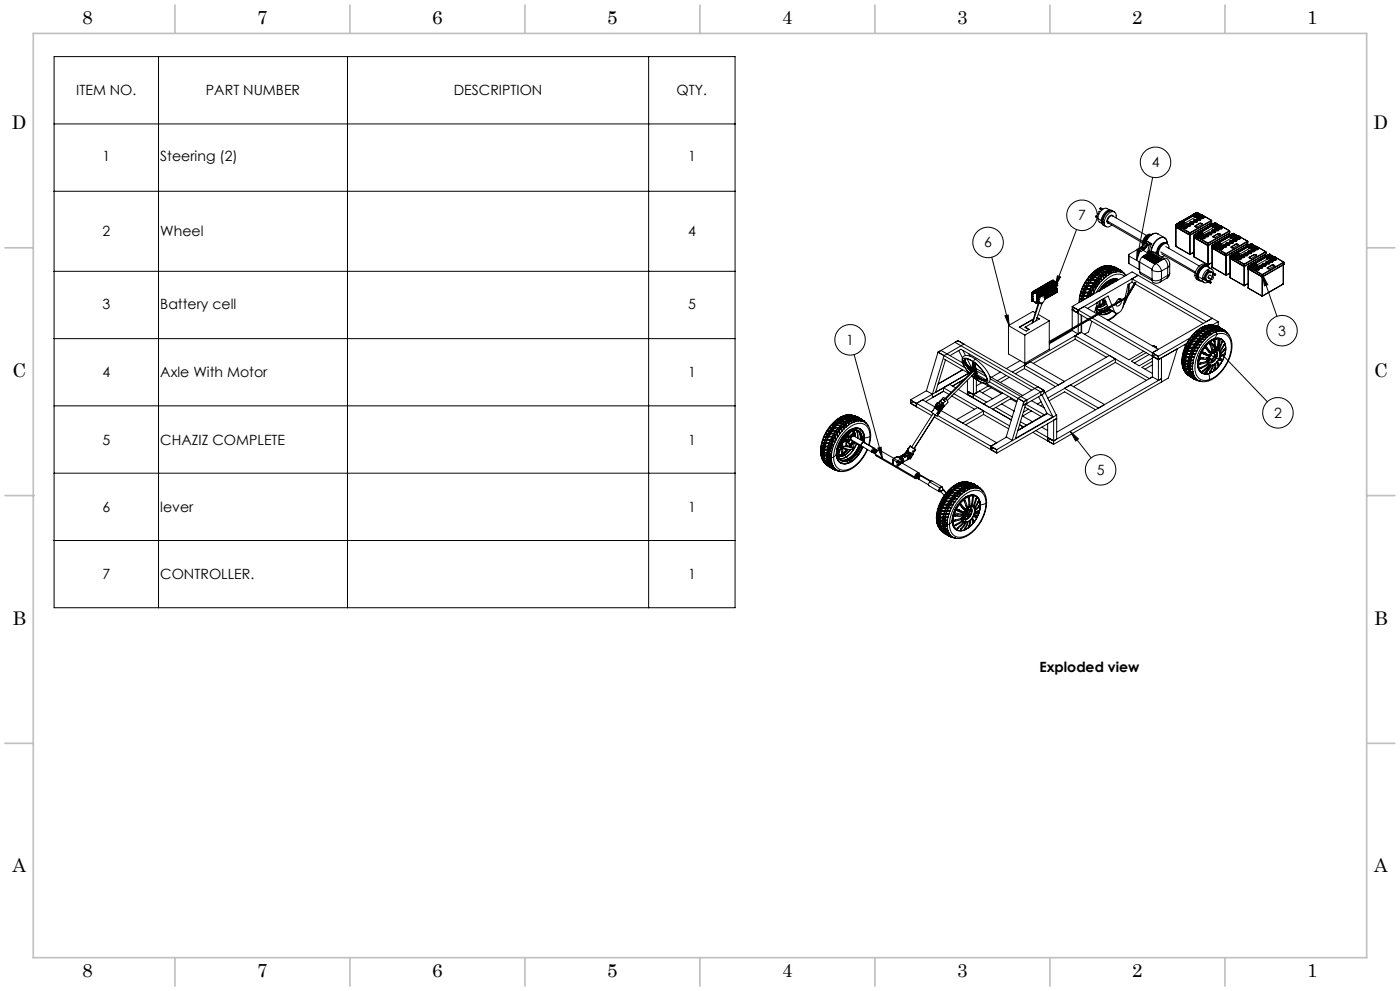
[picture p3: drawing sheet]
<svg xmlns="http://www.w3.org/2000/svg" width="420mm" height="297mm" viewBox="0 0 420 297" stroke-linecap="round" stroke-linejoin="round" font-family="sans-serif">
<defs><g id="words">
<g font-size="5.6">
<text x="24.7" y="7.3">8</text>
<text x="77.2" y="7.3">7</text>
<text x="129.7" y="7.3">6</text>
<text x="182.2" y="7.3">5</text>
<text x="234.7" y="7.3">4</text>
<text x="287.2" y="7.3">3</text>
<text x="339.7" y="7.3">2</text>
<text x="392.2" y="7.3">1</text>
<text x="3.6" y="38.7">D</text>
<text x="412.1" y="38.7">D</text>
<text x="3.7" y="112.9">C</text>
<text x="412.2" y="112.9">C</text>
<text x="3.7" y="187.2">B</text>
<text x="412.2" y="187.2">B</text>
<text x="3.7" y="261.4">A</text>
<text x="412.2" y="261.4">A</text>
<text x="24.7" y="292.8">8</text>
<text x="77.2" y="292.8">7</text>
<text x="129.7" y="292.8">6</text>
<text x="182.2" y="292.8">5</text>
<text x="234.7" y="292.8">4</text>
<text x="287.2" y="292.8">3</text>
<text x="339.7" y="292.8">2</text>
<text x="392.2" y="292.8">1</text>
</g>
<g font-size="4.2">
<text x="22.9" y="28.6">ITEM NO.</text>
<text x="61.8" y="28.6">PART NUMBER</text>
<text x="136.1" y="28.6">DESCRIPTION</text>
<text x="203" y="28.6">QTY.</text>
<text x="30.7" y="48.3">1</text>
<text x="48.1" y="48.3">Steering (2)</text>
<text x="206.4" y="48.3">1</text>
<text x="345.5" y="50.1">4</text>
<text x="30.7" y="70.8">2</text>
<text x="48.1" y="70.8">Wheel</text>
<text x="206.4" y="70.8">4</text>
<text x="323.4" y="66">7</text>
<text x="295.3" y="74.1">6</text>
<text x="30.7" y="92.5">3</text>
<text x="48.1" y="92.5">Battery cell</text>
<text x="206.4" y="92.5">5</text>
<text x="383.4" y="100.6">3</text>
<text x="253.9" y="103.3">1</text>
<text x="30.7" y="113.1">4</text>
<text x="48.1" y="113.1">Axle With Motor</text>
<text x="206.4" y="113.1">1</text>
<text x="382.2" y="125.2">2</text>
<text x="30.7" y="133.2">5</text>
<text x="48.1" y="133.2">CHAZIZ COMPLETE</text>
<text x="206.4" y="133.2">1</text>
<text x="329" y="142.3">5</text>
<text x="30.7" y="153.4">6</text>
<text x="48.1" y="153.4">lever</text>
<text x="206.4" y="153.4">1</text>
<text x="30.7" y="173.6">7</text>
<text x="48.1" y="173.6">CONTROLLER.</text>
<text x="206.4" y="173.6">1</text>
<text x="311.8" y="201.3">Exploded view</text>
</g>
</g></defs>
<g fill="none" stroke="#c0c0c0" stroke-width=".5">
<path d="M10 10h400v277h-400zM52.5 1.5v8.5M105 1.5v8.5M157.5 1.5v8.5M210 10h.1M210 1.5v8.5M262.5 1.5v8.5M315 1.5v8.5M367.5 1.5v8.5M1.5 74.3h8.5M410 74.3h8.5M1.5 148.5h8.5"/>
<path d="M10 148.5h.1M410 148.5h.1M410 148.5h8.5M1.5 222.8h8.5M410 222.8h8.5M52.5 287v8.5M105 287v8.5M157.5 287v8.5M210 287h.1M210 287v8.5M262.5 287v8.5M315 287v8.5"/>
<path d="M367.5 287v8.5"/>
</g>
<g fill="none" stroke="#000" stroke-width=".3">
<path d="M16.2 17h204.3v165.1h-204.3zM47.6 17v165.1M104.2 17v165.1M194.6 17v165.1M16.2 37.1h204.3M16.2 57.3h204.3M345.8 53.2l-4.8 24.9M297.5 77.1l5.3 20.6M323 68.8l-6.5 17.1M328.6 64.9l.3-.3 .5 .3M328.6 64.9l.7 .5M328.6 64.9l.8 .4"/>
<path d="M329.3 65.5l.2 .8 1 .7M329.3 64l.3 .3M329.3 65.5l1.1 .6M329.3 64l.4 .2M330 62.5l.2-.2 .7 .4M330 62.5l.6 .4M330.1 63.5l-.4-.1-.4 .6M330.4 66.2l.2 .9 .6 .5M330.4 66.2l.3 .2M330.7 66.4l.1 .7 .5 .5M330.8 66.5l.2 .8 .8 .6M330.8 66.5l.5 .3"/>
<path d="M330.8 66.4h.1M330.8 79.9l-.5 .2M330.8 79.9l.9 .1M331 79.8l-.2 .1M331 79.8l.9 .1M331 79.8v.1M331.3 66.8a1.2 1.2 0 0 0 .8 1.2 1.2 1.2 0 0 0 1.4-.6M331.5 79.7l-.5 .1M331.5 79.7l.9 .1M331.7 79.7h-.2M331.7 80l-.5 .2M331.7 79.7l.9 .1"/>
<path d="M331.7 79.7h.1M331.7 80v.1M331.9 79.9v.1M332.1 66.3h.2M332.1 66.3l.1 .5 .5 .2M332.1 80l.5 .1M332.1 80h.1M332.2 79.6h.2M332.2 79.6l-.5 .1M332.2 79.6l.9 .2M332.3 66.3l.1-.5a1.27 1.27 0 0 1 1.4-1.1l10.2 5.9M332.3 66.3l.2 .5 10.2 5.9"/>
<path d="M332.3 66.3l10.5 6.1M332.4 79.6l.5 .1M332.4 79.6l.9 .2M332.4 79.6v.1M332.4 79.8l-.5 .1M332.4 79.8v.1M332.5 63.4l-.4 .3a3.9 3.9 0 0 0-1.3 2.7M332.6 79.8h.5M332.6 79.8v.1M332.6 79.9l-.5 .1M332.6 79.9l.6 .1M332.7 79.6a9 9 0 0 0-7.4 5.4l-1.3 3.3-.3 2.4"/>
<path d="M332.8 79.8l.5 .2M332.8 79.8h.5M332.8 79.8v.1M332.8 62.9l-.7-.4a2.66 2.66 0 0 0-2.7 2.7l-.1 .3M332.9 79.7h.1M332.9 79.7l.9 .2M333.1 79.8h.1M333.3 79.8l.5 .1M333.3 79.8h.1M333.3 79.8l.5 .2M333.3 80h.5M333.3 80h.1"/>
<path d="M333.5 79.9h.1M333.5 79.9l.5 .1M333.5 79.9h.4M333.5 79.8l.4 .1M333.5 79.8h.1M333.7 63.2a2.31 2.31 0 0 0-3 1.8l-.3 1.2M333.8 79.9h.1M333.8 63.2a2.39 2.39 0 0 0-2.9 2l-.2 1.2M333.9 79.9h.1M333.9 79.9l.6 .2M334 64.8a.98 .98 0 0 0-1-.2 .98 .98 0 0 0-.7 .8l-.2 .9M334.1 80l.7 .3"/>
<path d="M334.1 80h.1M334.1 80l.5 .2M334.3 63.5l-.4-.2a2.75 2.75 0 0 0-3 2.6l-.1 .6M334.8 65.3a1.28 1.28 0 0 0-.5-1.8 1.28 1.28 0 0 0-1.7 .5l-.2 .2a3.7 3.7 0 0 0-1.1 2.6M338.6 76.5v2.3l.1 .2M338.7 76.8l3 1.7M338.7 76.8v2.2M338.7 79l3 1.7M341.1 74.7l1 .2-1.1 3.2zM341.7 78.5h.2M341.7 78.5v2.2M341.9 78.6v2.9"/>
<path d="M341.9 78.6l3.7 2.1M342.1 74.3l-.9 .5 1 .6 1-.5M342.1 74.3l1.1 .6M342.3 74.1l-.2 .2M342.3 74.1l1.1 .6M342.5 73.9l-.2 .2M342.5 73.9l1 .6M342.5 73.8l1.1 .6M342.5 73.8v.1M342.7 73.1l.1 .5M342.7 73.1l.2 .1M342.7 76.9l-.5 .7-.3 1"/>
<path d="M342.7 76.9l3.8 2.2M342.7 76.9h.1M342.8 73.5l-.3 .3M342.8 73.5l1.1 .6M342.8 76.9l3.8 2.2M343 73.2l-.2 .3M343 73.2l1.1 .6M343.1 76.8l-.3 .1M343.1 76.8l3.7 2.1M343.1 76.7v.1M343.1 76.7h.1M343.1 76.7l3.8 2.2-3.8-2.2"/>
<path d="M343.4 74.7l-.2 .2M343.4 72.9l1.1 .7M343.4 72.9l-.4 .3M343.4 76.6l3.7 2.1M343.4 76.5v.1M343.4 76.5l3.8 2.2M343.4 76.6l-.3 .1M343.5 74.5l-.1 .2M343.5 72.8l-.1 .1M343.5 72.8l1.1 .6M343.6 74.4l-.1 .1M343.7 72.7l-.2 .1"/>
<path d="M343.7 72.7l1 .6M343.8 76.4l-.4 .1M343.8 76.4l3.7 2.1M343.8 76.3v.1M343.8 76.3l3.8 2.2M343.8 76.3h.1M343.9 74.1l-.3 .3M344 72.2v.1M344 72.2l-.3 .4M344 72.2l1.5 .9M344 72.3l-.3 .4M344 72.3l1.3 .8"/>
<path d="M344.1 73.8l-.2 .3M344.1 76.2l3.7 2.1M344.1 76.1v.1M344.1 76.1l3.8 2.2zM344.1 76.2l-.2 .1M344.4 75.3h.5M344.4 75.3l.1 .6M344.5 73.6l-.4 .2M344.5 75.9l-2.6-1.5-3.2 1.8v.6M344.5 75.9l3.7 2.2M344.5 75.9h.1M344.5 75.9l3.8 2.2"/>
<path d="M344.5 75.9l-.3 .2M344.6 73.4l-.1 .2M344.7 73.3l-.1 .1M344.8 75.8l3.7 2.1M344.8 75.7v.1M344.8 75.7l3.8 2.2M344.8 75.8l-.2 .1M344.9 75.3v.4l.3-.1M344.9 75.7h-.1M344.9 75.7l3.8 2.2M344.9 73.2l-.5 2.1M344.9 73.2l-.2 .1"/>
<path d="M345.2 75.6l.5-.2 3.6 2.1M345.2 75.6l3.7 2.1M345.3 73.1l-.4 .1M345.3 73.1h.2M345.4 70.3a2.91 2.91 0 0 0-2.4 2.9M345.4 70.3a2.46 2.46 0 0 0-2.7 2.7v.1M345.5 73.1l-.6 2.2M345.6 70.2l-1.5 1-.9 1.8M345.8 70.1a4.8 4.8 0 0 0-2.3 2.7M346 75.6h1M346.8 78.9l-.8 .9-.4 1.2M346.8 78.9l1.1 1 .5 1.3"/>
<path d="M347 75.6l.2 .6M347 75.6l.3 .1M347.3 75.7l.1 .7M347.3 75.7l.3 .2M347.3 70.1l-.9-.2-.5 .2M347.3 70.1a3.3 3.3 0 0 0-3.6 2.5l-.1 .1M347.3 70.1l2.1 1.2M347.6 75.9l.1 .6M348.2 75.5l10.4 6M348.5 76.1l10.1 5.8M349.1 77.6a1.39 1.39 0 0 1 1.8 1.5M349.1 77.6a2.61 2.61 0 0 1 1.2 2.5"/>
<path d="M349.1 77.6l-2.3 1.3M349.4 71.3l.6 .6 .1 .9M349.4 76.6l-.9 .4M349.4 71.3a3.3 3.3 0 0 0-3.7 2.7l-.4 1.5-.4-.2M349.7 73.9l10.1 5.8M349.9 72.9a2.09 2.09 0 0 0-2.7 1.9l-.2 .8M349.9 72.9a2.63 2.63 0 0 0-2.6 2.8M349.9 72.9l.3 .2M350.1 72.8a1.51 1.51 0 0 0-.9-1.6 1.51 1.51 0 0 0-1.8 .5l-1.4 1.8-.6 2M350.1 72.8v.2M350.6 74.4a1.09 1.09 0 0 0-.6-1.4 1.09 1.09 0 0 0-1.4 .6l-.8 1.2-.2 1.1M350.9 79.1l-.1 .5-.5 .5"/>
<path d="M350.9 79.1v2.8M352.7 67.9h.1M352.7 68h.1M352.6 67.4l.1 .1M352.6 67.4l.1 .6M352.7 67.5l1.5 .8M352.7 67.4h-.1M352.7 67.4v.1M352.7 67.4h.1M352.7 67.4l1.5 .9M352.7 73.8l.1 .1M352.7 73.8h.1"/>
<path d="M352.7 68.1v5.7M352.8 73.8v.1M352.8 73.8l4.1 2.4M352.8 68.1v5.7M352.8 73.9l4.1 2.4M353 67.2h.1M353 67.1v.1M353 67.2l-.3 .2M353 67.2l.5 .4M353 67.2l.5 .2M353.4 67.3h.5M353.5 67.4v.2"/>
<path d="M353.6 66.8l-.6 .3M353.6 66.9l.1 .5 .2-.1M353.6 66.9l.5 .3M353.6 66.9l-.4 .2 .5 .3M353.6 66.8h.1M353.6 66.8l.6 .3a.41 .41 0 0 1 .5 .5 .41 .41 0 0 1-.7 .2l-.5-.4M353.6 66.8l-.6 .4M353.7 67.4h.1M353.9 66.7h.1M353.8 66.7h.1M353.8 66.7l-.1 .1M353.8 66.7l1.3 .7"/>
<path d="M353.9 66.6l-.1 .1M353.9 67.5l-.1 .1M353.9 67.5l.5 .1M353.9 66.6h.1M353.9 67.5v.1M353.9 66.7l1.2 .7M353.9 67.3l-.2 .1M353.9 66.6v.1M353.9 67.3l.2 .1M353.9 66.6l1.2 .7M354.1 67.2a.31 .31 0 0 1 .4 .2 .31 .31 0 0 1-.1 .4 .31 .31 0 0 1-.5-.1l-.2-.3M354.1 67.4l.4 .2"/>
<path d="M354.1 67.2v.2M354.2 66.5h.1M354.2 66.5l.3 .2M354.2 68.3h.1M354.2 68.3l2.7 1.5M354.3 68.2l-.1 .1M354.3 68.2h.1M354.4 68.2l2.6 1.5M354.5 66.7h.1M354.5 66.7l.2 .1M354.7 67.4a.66 .66 0 0 1-1.2 .2M354.7 66.8l.2-.1 .2 .4"/>
<path d="M354.7 66.8l.4 .3M354.7 66.7l.4 .2M354.7 66.7v.2M354.9 67.9v.3a.69 .69 0 0 0 1.1 .2M354.9 67.8l.4-.2a.43 .43 0 0 1 .6-.1 .43 .43 0 0 1 .1 .6 .64 .64 0 0 1-1.1-.3zM354.9 67.9l-.5 .3M355 67.8l-.7 .4M355 67.7l-.7 .5M355 66.5h.1M355.1 66.5l.3 .2M355.1 66.5l-.4 .2M355.1 67.4l.1 .1"/>
<path d="M355.1 67.4h.1M355.1 67.3l.1 .3-.1-.2M355.1 67.3v.1M355.1 66.9v.3M355.2 67.5v.1M355.2 67.7h.1a.35 .35 0 0 1 .5-.1 .35 .35 0 0 1 0 .5M355.2 67.7a.34 .34 0 0 0 .1 .5 .34 .34 0 0 0 .5-.1M355.2 67.5h.1M355.2 67.7v.1M355.2 67.8l-.1 .2M355.2 67.8l.5-.1 .2 .3M355.2 67.8v.3"/>
<path d="M355.2 67.1l.4 .2M355.4 66.7v.3M355.4 66.8l-.3 .1M355.5 67.9l.4 .1zM355.5 68l.3 .1M355.6 67.3v.3M355.6 67.3l.1 .1M355.6 67.3h.1M355.9 67.3v.3M356 68.1v.3M356 67.1l.2-.1a.47 .47 0 0 1 .6 0 .47 .47 0 0 1 .2 .5l-.1 .1a.5 .5 0 0 1-.7 .1 .5 .5 0 0 1-.2-.6zM356.1 67.8h.8"/>
<path d="M356.1 67.9l-.1 .5M356.2 67.1a.37 .37 0 0 1 .5-.1 .37 .37 0 0 1 .1 .5M356.2 67.1a.37 .37 0 0 0 .1 .6 .37 .37 0 0 0 .5-.2M356.2 67.1v.1M356.2 67.2l-.1 .2M356.2 67.2h.6l.1 .2M356.2 67.2v.3M356.5 67.3l.4 .1M356.5 67.3l.3 .2M356.5 67.3h.1M356.9 76.2h.1M356.9 69.8h.2"/>
<path d="M356.9 66.7v.4M356.9 76.2v.1M356.9 69.8v6.4M356.9 76.3h.1M356.9 67.6v.2M357 66.6l.2-.1a.47 .47 0 0 1 .6-.1 .47 .47 0 0 1 .1 .6 .53 .53 0 0 1-.6 .1 .53 .53 0 0 1-.3-.5zM357 69.7l.1 .1M357 69.7l-.1 .1M357 76.2v.1M357.1 69.8l-.1 6.4M357.1 67.2h.8M357.1 67.3l-.2 .5"/>
<path d="M357.2 66.6a.37 .37 0 0 1 .5-.2 .37 .37 0 0 1 .2 .5h-.1M357.2 66.6a.31 .31 0 0 0 0 .4 .31 .31 0 0 0 .4 0l.2-.1M357.2 66.6h.1M357.2 66.6l-.1 .3M357.2 66.6h.6l.1 .3M357.2 66.6v.4M357.5 66.7l.4 .2M357.5 66.8l.3 .1M357.5 66.7l.3 .2M357.8 64.4l-3.9 2.2M357.8 64.4l.3 .2M357.9 67v.2"/>
<path d="M358 64.3l-4.1 2.3M358 64.3h.1M358 64.3l-.2 .1M358 64.3l.5 .2M358 64.3l.5 .3M358 66.1v.3a.69 .69 0 0 0 1.1 .2M358.1 70.6v.6M358.1 70.6h.1M358.1 70.5v.1M358.1 66.7l-.2 .5M358.1 64.6h.1M358.1 64.6l.5 .3"/>
<path d="M358.1 70.5h.1M358.1 70.6l1.5 .9M358.1 64.6l-3.6 2.1M358.1 65.9h.1a.48 .48 0 0 1 .7-.2 .48 .48 0 0 1 .2 .6 .52 .52 0 0 1-.7 .2 .52 .52 0 0 1-.3-.6zM358.1 70.6l1.5 .8M358.2 71.2v5.7M358.2 75.6l-1.2 .7M358.2 75.5l-1.2 .7M358.2 76.9l.1 .1M358.2 64.2h.1M358.2 64.1h.1M358.2 64.1v.1"/>
<path d="M358.2 64.2l-.1 .1M358.2 76.9l4.1 2.4M358.2 64.2l.5 .3M358.2 64.1l.5 .3M358.2 64.7l.4 .3zM358.3 64.7l.4-.2 .2 .5M358.3 77l4 2.4M358.3 65.9a.37 .37 0 0 1 .5-.1 .37 .37 0 0 1 .2 .5M358.3 65.9a.37 .37 0 0 0 .1 .5 .37 .37 0 0 0 .6-.1M358.3 65.9l.1 .1M358.4 66l-.2 .2M358.4 66l.4-.1 .2 .3"/>
<path d="M358.4 66v.3M358.4 70.3h.1M358.4 70.3l-.3 .2M358.4 70.3v.1M358.4 70.4l.6 .3M358.4 70.3l.6 .3M358.5 64.5h.1M358.5 64.5l-.3 .4M358.6 67.7l-.1 .1M358.6 67.7h.1M358.6 65.1l-3.5 2M358.6 66.1l.4 .1z"/>
<path d="M358.6 66.2l.4 .1M358.6 64.9v.3M358.7 64.5h.1M358.7 64.4v.1M358.8 63.9l-.2 .3M358.8 63.9l-.4 .2 .5 .3M358.8 63.9l.5 .3M358.8 63.8l.6 .3a.41 .41 0 0 1 .5 .4 .41 .41 0 0 1-.6 .3l-.6-.4M358.8 63.8l-.6 .3M358.8 65l.4 .3M358.9 64.4h.1M358.9 64.8l.3 .2"/>
<path d="M358.9 64.8l-.3 .1M358.9 64.9l-.3 .1M359 70.6v.1M359 70l.5 .3M359 70v.3M359 70l-.4 .3 .5 .3M359 65.5l.1 .3M359 69.9l.6 .3a.39 .39 0 0 1 .5 .5 .39 .39 0 0 1-.6 .2l-.5-.3M359 69.9l-.6 .4M359 70.3l-.2 .1M359.1 64.5h-.1M359.1 66.3v.3"/>
<path d="M359.1 64.5v.1M359.1 63.7h.1M359.1 64.6h.5M359.1 63.7l-.2 .1M359.1 64.3l-.2-.1 .3 .1M359.1 64.6h.1M359.2 64.3l-.3 .1M359.2 64.3l.1 .1M359.2 65.3l.1-.1a.47 .47 0 0 1 .6 0 .47 .47 0 0 1 .2 .5l-.2 .1a.45 .45 0 0 1-.6 .1 .45 .45 0 0 1-.1-.6zM359.2 65h.6M359.2 65h.1M359.2 63.7h.1"/>
<path d="M359.2 63.7l1.4 .8M359.2 65.3h.1M359.2 66.1l-.1 .5M359.3 70.7h-.1M359.3 69.8h.1M359.3 70.7v.1M359.3 69.8l-.2 .2M359.3 69.8l1.2 .8M359.3 70.4l-.2 .2M359.3 69.7v.1M359.3 65.3a.37 .37 0 0 1 .5-.1 .37 .37 0 0 1 .1 .5M359.3 65.3a.37 .37 0 0 0 .1 .6 .37 .37 0 0 0 .5-.2"/>
<path d="M359.3 64.2a.3 .3 0 0 1 .4 .1 .3 .3 0 0 1-.1 .4 .3 .3 0 0 1-.4-.1l-.3-.2M359.3 64.4l.4 .1M359.3 64.4l-.2 .1M359.3 64.4h.1M359.3 69.7h.1M359.3 64.2v.2M359.3 70.4v.1M359.3 69.8l1.2 .7M359.3 65.3v.1M359.3 65.4l-.1 .2M359.3 65.4h.5l.2 .2M359.3 70.5l-.2 .1"/>
<path d="M359.3 65.4v.3M359.3 70.5l-.2-.2v.3M359.3 69.7l1.3 .7M359.3 70.5l.2 .1M359.5 70.3a.3 .3 0 0 1 .4 .2 .3 .3 0 0 1-.1 .4 .3 .3 0 0 1-.4-.1l-.3-.2M359.5 70.6l.4 .1h-.6M359.5 70.3v.3M359.6 69.6h.1M359.6 69.6l-.3 .1M359.6 69.6l.3 .2M359.6 65.5l.4 .2M359.6 65.5h.1"/>
<path d="M359.6 65.5l.3 .2M359.6 71.4v.1M359.6 71.4h.1M359.6 71.4l2.7 1.6M359.7 71.3l-.1 .1M359.7 71.3h.1M359.7 71.3l.7-.4-.7 .4M359.7 71.3l.1 .1M359.8 65h.1M359.8 71.4l2.6 1.4M359.9 66.9h.4M359.9 67h.4"/>
<path d="M359.9 64.4a.64 .64 0 0 1-1 .3M359.9 69.8h.1M359.9 69.8l.7 .4M359.9 66.9v.1M359.9 66.9l-1.3 .8M359.9 67l-1.3 .7M360 64.9v.4M360 65l-.3 .2M360 66h-.8M360 64.8l-.2 .2M360 65.8v.2M360.1 64.8l.2-.1a.47 .47 0 0 1 .6-.1 .47 .47 0 0 1 .1 .6 .53 .53 0 0 1-.6 .1 .53 .53 0 0 1-.3-.5z"/>
<path d="M360.1 70.6a.64 .64 0 0 1-.5 .4 .64 .64 0 0 1-.6-.3M360.2 69.9l.2-.1 .2 .4M360.2 69.8l.4 .3M360.2 69.8v.3M360.2 65.5l-.2 .5M360.2 65.4h.8M360.2 69.8l.4-.2 .2 .3M360.3 64.8a.36 .36 0 0 1 .5-.2 .36 .36 0 0 1 .1 .5M360.3 64.8a.37 .37 0 0 0 .1 .5 .37 .37 0 0 0 .5-.2M360.3 66.9l.2 .2M360.3 67l.2 .1M360.3 66.9v.1"/>
<path d="M360.3 64.8h.1M360.3 64.8l-.1 .3M360.3 64.8h.6l.1 .3M360.3 64.8v.4M360.4 71v.3a.65 .65 0 0 0 1 .2M360.4 71.1l-.6 .3M360.4 70.8l.2-.1a.49 .49 0 0 1 .6-.1 .49 .49 0 0 1 .2 .6l-.1 .1a.52 .52 0 0 1-.6 .1 .52 .52 0 0 1-.3-.6zM360.4 69.7h.1M360.4 69.7l-.2 .1M360.5 67.1v.2l-1.5 .8-.5-.2 .1-.2M360.5 67.1l.1 .1M360.5 67.1h.1"/>
<path d="M360.5 70.6l.1 .1M360.5 70.5l.1 .2M360.5 70.5v.1M360.6 70.4l.1 .2M360.6 70.4l-.1 .1M360.6 70.1v.2M360.6 64.9l.4 .2M360.6 65l.4 .1M360.6 64.9l.3 .2M360.6 64.4h.1M360.6 70.8h.1a.36 .36 0 0 1 .5-.1 .36 .36 0 0 1 .1 .5M360.6 70.8a.37 .37 0 0 0 .2 .6 .37 .37 0 0 0 .5-.2"/>
<path d="M360.6 70.8l.1 .1M360.7 70.6h.1M360.7 70.9l-.1 .3M360.7 70.9a.31 .31 0 0 1 .4-.1 .31 .31 0 0 1 .2 .4l-.3-.2M360.7 64.4h.1M360.7 64.4l-.3 .2 .3-.1M360.7 64.4v.1M360.7 70.9v.3M360.7 64.4l.1 .2M360.7 64.5l.1 .1M360.7 70.2l.4 .2M360.7 64.4l2.7 1.6"/>
<path d="M360.8 79.8l-.2 .1a3.6 3.6 0 0 0-1.5 2.8M360.8 64.6h-.1M360.8 64.6l2.6 1.4M360.8 69.9h.1M360.9 69.9l-.3 .2M360.9 69.9v.2M361 71l.3 .2M361 71h.1M361 71l.2 .2M361 65.2v.2M361 70.7h.1M361.1 70.4v.3"/>
<path d="M361.1 70.4v.2M361.1 70.4h.1M361.2 64.9l-.2 .5M361.4 70.4v.4M361.4 71.3v.2M361.4 70.3l.2-.1a.48 .48 0 0 1 .6-.2 .48 .48 0 0 1 .2 .7h-.1a.52 .52 0 0 1-.6 .1 .52 .52 0 0 1-.3-.5zM361.5 70.9h.9M361.6 71l-.2 .5M361.6 70.3l.1-.1a.36 .36 0 0 1 .5-.1 .36 .36 0 0 1 .1 .5M361.6 70.3a.37 .37 0 0 0 .2 .5 .37 .37 0 0 0 .5-.2M361.6 70.3h.1M361.7 70.3l-.1 .3"/>
<path d="M361.7 70.3a.32 .32 0 0 1 .4-.1 .32 .32 0 0 1 .2 .4l-.4-.1M361.7 70.3v.4M361.9 70.5l.4 .1M361.9 70.5l.3 .1M362 79.5l-.4-.2a2.71 2.71 0 0 0-3 2.6l-.1 .6M362.1 79.5a2.55 2.55 0 0 0-3 2.3l-.1 .9M362.3 79.4h.1M362.3 79.3h.2M362.3 73h.2M362.3 69.9v.3M362.3 79.3v.1M362.3 73v6.3"/>
<path d="M362.4 69.7l.3-.1a.44 .44 0 0 1 .6-.1 .44 .44 0 0 1 0 .7h-.1a.53 .53 0 0 1-.5 0 .53 .53 0 0 1-.3-.5zM362.4 70.7v.2M362.4 79.8l-.3-.2a2.77 2.77 0 0 0-2.9 2.6l-.1 .6M362.4 72.8l.1 .2M362.4 72.8l-.1 .2M362.5 79.3l-.1 .1M362.5 79.3l1.1-.6-1.2 .7M362.5 73v6.3M362.5 70.4h.9M362.5 70.4l-.1 .5M362.6 69.7a.36 .36 0 0 1 .5-.1 .36 .36 0 0 1 .2 .5M362.6 69.7a.36 .36 0 0 0 .2 .5 .36 .36 0 0 0 .5-.1"/>
<path d="M362.6 69.7l.1 .1M362.7 69.8l-.2 .2M362.7 69.8l.4-.1 .2 .3-.4-.1M362.7 69.8v.3M362.9 69.9l.4 .2M362.9 69.9l.3 .2M363.1 67.5l-3.5 2.1M363.1 67.5l.4 .2M363.3 66.9v.5M363.4 67.4h.1M363.4 67.4l-4.1 2.3M363.4 70.1v.3"/>
<path d="M363.4 66.8l-6.4 3.7-4.3-2.5M363.4 66l.1 .2M363.4 66h.1M363.4 67.4l-.2 .1M363.4 66l-6.4 3.7M363.4 66.7v.1M363.4 67.4l-.3 .1M363.4 67.4l.5 .3M363.4 66l.1 .1M363.5 66.2l-.1 .6M363.5 69.2v.4l.3 .2 .7-.1M363.5 66.2l-6.4 3.6"/>
<path d="M363.5 74.2h.1M363.5 74.3h.1M363.5 66.1v.6l-6.5 3.7-4.3-2.5M363.5 67.7h.1M363.5 66.1v.1M363.5 73.7v.1M363.5 73.7v.6M363.5 67.7l.1 .1M363.5 67.7l-3.6 2.1M363.5 73.7h.1M363.5 69.9l-.1 .5M363.5 69l.3-.1a.43 .43 0 0 1 .6 0 .43 .43 0 0 1 0 .6 .53 .53 0 0 1-.6 .1 .53 .53 0 0 1-.3-.6z"/>
<path d="M363.5 74.2l4.2 2.4v5.8M363.5 74.2l4.3 2.5M363.5 73.8l1.6 .8M363.6 73.7l-.1 .1M363.6 73.7h.1M363.6 73.7l4.2 2.4M363.6 67.2v.1M363.6 74.4v5.6M363.6 67.8l.5 .2M363.6 67.8l.4-.2 .3 .3M363.6 67.3l-.1 .1M363.6 67.3h.1"/>
<path d="M363.6 67.8v.2M363.6 67.3l.6 .4M363.6 67.3l.6 .3M363.7 67.8l.4 .4zM363.7 69h.1a.36 .36 0 0 1 .5-.1 .36 .36 0 0 1 .1 .5M363.7 69a.37 .37 0 0 0 .2 .6 .37 .37 0 0 0 .5-.2M363.7 69l.1 .1M363.8 69.1l-.1 .3M363.8 69.1h.5l.2 .3-.4-.2M363.8 69.1v.3M363.8 73.5h.1M363.8 73.4h.1"/>
<path d="M363.8 73.5l-.3 .2M363.8 73.4v.1M363.8 73.5l-.2 .2M363.8 73.5l.5 .3M363.8 73.4l.5 .3M363.9 67.7h.1M364 70.9l-.1 .1M364 70.9h.1M364 68.2l-3.4 2M364.1 69.2l.3 .2M364.1 69.2h.1M364.1 69.2l.2 .2"/>
<path d="M364.1 68v.3M364.2 67.7h.1M364.2 67.6v.1M364.2 66.9h.1M364.2 66.9l-.6 .3M364.2 67l-.1 .4M364.2 67l.5 .3M364.2 68.2l.4 .2M364.2 67l-.3 .2 .4 .3M364.3 66.9l.5 .3a.41 .41 0 0 1 .5 .5 .41 .41 0 0 1-.7 .2l-.4-.3M364.3 66.9l-.7 .4M364.3 67.9h.1"/>
<path d="M364.3 67.9l.4 .2M364.3 67.9v.2M364.3 73.7v.1M364.3 67.9l.3 .2M364.3 67.9l-.2 .1M364.3 68l-.2 .2M364.4 73.1h.1M364.4 73.1l-.6 .3M364.4 73.2l-.2 .3M364.4 73.2l.5 .2M364.4 73.2l-.4 .2 .5 .3M364.5 73.1l.5 .2a.41 .41 0 0 1 .5 .5 .41 .41 0 0 1-.7 .2l-.5-.3"/>
<path d="M364.5 68.6v.4M364.5 67.6l-.1 .1M364.5 67.6v.1M364.5 67.7h.1M364.5 69.5v.2M364.5 66.8h.1M364.5 73.7h.1M364.5 67.7h.6M364.5 66.8l-.2 .1M364.5 67.5h-.2M364.6 67.4l-.3 .1M364.6 67.4l-.3-.1v.3"/>
<path d="M364.6 67.4l.1 .2M364.6 66.8h.1M364.6 66.8l1.4 .8-1.4-.8M364.6 69.1h.9M364.6 68.4h.1a.47 .47 0 0 1 .6-.1 .47 .47 0 0 1 .2 .6M364.6 68.4a.45 .45 0 0 0 .1 .6 .45 .45 0 0 0 .6 0l.2-.1M364.6 68.1h.6M364.6 68.1h.1M364.6 68.4h.1M364.7 68.1h.5M364.7 69.2l-.2 .5M364.7 72.9v.1"/>
<path d="M364.7 73l-.2 .1M364.7 73h.1M364.7 72.9h.1M364.7 73.8h-.1M364.7 73.8h.6M364.7 73.6l-.2-.2 .3 .2M364.7 73.8v.1M364.7 73l1.2 .7M364.7 68.5l.1-.1a.36 .36 0 0 1 .5-.1 .36 .36 0 0 1 .1 .5M364.7 68.5a.37 .37 0 0 0 .2 .5 .37 .37 0 0 0 .5-.2M364.7 67.3a.31 .31 0 0 1 .4 .2 .31 .31 0 0 1-.1 .4 .31 .31 0 0 1-.4-.1l-.3-.3M364.7 67.6l.4 .1"/>
<path d="M364.7 67.6h-.2M364.7 67.6h.1M364.7 67.3v.3M364.7 72.9l1.2 .7M364.7 68.5h.1M364.8 73.6l-.3 .1M364.8 72.9h-.1M364.8 68.5l-.1 .3M364.8 68.5h.5l.1 .3M364.8 73.6l.1 .1M364.8 72.9l1.2 .7M364.8 68.5v.4"/>
<path d="M364.9 73.4a.31 .31 0 0 1 .4 .1 .31 .31 0 0 1 0 .5 .31 .31 0 0 1-.5-.1l-.3-.2M364.9 73.7l.4 .1M364.9 73.4v.3M365 72.7h.1M365 72.7l-.2 .2M365 72.7l.3 .3M365 72.7l.3 .2M365 74.6h.1M365 74.5l.1 .1M365 74.5h.1M365.1 68.7l.3 .1M365.1 74.4l-.1 .1"/>
<path d="M365.1 74.4h.1M365.1 68.3l.3-.2v.3M365.1 74.4l.2 .1M365.2 68.1h.1M365.3 74.5l.5-.3 .2 .5 .8-.1M365.3 74.5l2.5 1.5M365.3 67.6a.63 .63 0 0 1-1 .2M365.3 72.9v.1M365.3 73l.3 .1M365.4 70.1h.3M365.4 70.1h.1M365.4 70.1l-1.4 .8"/>
<path d="M365.5 68.9v.2M365.5 67.9l-.3 .2M365.5 67.9l.3-.1a.45 .45 0 0 1 .6-.1 .45 .45 0 0 1 .1 .6l-.2 .1a.49 .49 0 0 1-.6 0 .49 .49 0 0 1-.2-.5zM365.5 73.8l-.4 .3-.8-.3M365.5 73.7v.1M365.6 73.1l.2-.2 .2 .4M365.6 73.1l.4 .2M365.6 73l.4 .2M365.6 73v.2M365.6 72.9l.4-.2 .3 .3M365.7 68.6l-.2 .5M365.7 68.6h.8"/>
<path d="M365.7 70.1h.1M365.7 67.9a.36 .36 0 0 1 .5-.1 .36 .36 0 0 1 .2 .5M365.7 67.9a.37 .37 0 0 0 .1 .5 .37 .37 0 0 0 .6-.1M365.7 70.1l.2 .1M365.7 67.9l.1 .1M365.8 68l-.1 .2M365.8 68l.5-.1 .1 .3M365.8 68v.3M365.8 74l-.7 .4M365.8 74l.2-.1a.47 .47 0 0 1 .6-.1 .47 .47 0 0 1 .2 .6h-.2a.49 .49 0 0 1-.5 .1 .49 .49 0 0 1-.3-.5zM365.9 72.8h.1M365.9 72.8l-.3 .2"/>
<path d="M365.9 73.7l.1 .1M365.9 70.2l.1 .2-1.5 .8-.5-.1v-.2M365.9 70.2l.1 .1M365.9 70.2h.1M365.9 73.6l.1 .2M365.9 73.6v.1M366 73.6l.1 .2M366 73.6h-.1M366 73.2v.2M366 73.8v.1M366 74a.36 .36 0 0 1 .5-.2 .36 .36 0 0 1 .2 .5M366 74a.36 .36 0 0 0 .2 .5 .36 .36 0 0 0 .5-.2"/>
<path d="M366 73.8h.1M366 68.1l.4 .1M366 68.1l.4 .2M366 74h.1M366.1 67.6h.1M366.1 74l-.1 .3M366.1 74a.39 .39 0 0 1 .4-.1 .39 .39 0 0 1 .2 .4M366.1 67.6l-.3 .2M366.1 73.4l.4 .2M366.1 67.6v.1M366.1 67.6l.1 .1M366.1 74v.4"/>
<path d="M366.1 73.8h.1M366.1 67.6l2.8 1.6M366.3 73.1l-.3 .2M366.3 73l-.3 .2M366.4 74.2l.3 .1M366.5 73.8h.1M366.5 73.6v.2M366.5 73.6l.1 .1M366.5 73.6h.1M366.5 68.3v.3M366.6 68.1l-.1 .5M366.7 73.6l.1 .3"/>
<path d="M366.8 73.4l.1-.1a.49 .49 0 0 1 .7-.1 .49 .49 0 0 1 .2 .6h-.1a.59 .59 0 0 1-.9-.4zM366.8 74.4v.2M367 74.1h.8M367 74.2l-.2 .4M367 73.4a.37 .37 0 0 1 .5-.1 .37 .37 0 0 1 .2 .5M367 73.4a.37 .37 0 0 0 .2 .5 .37 .37 0 0 0 .5-.1M367 73.4l.1 .1M367.1 73.5l-.1 .2M367.1 73.5a.39 .39 0 0 1 .4-.1 .39 .39 0 0 1 .2 .3M367.1 73.5v.3M367.3 73.7h.4M367.3 73.6l.4 .2"/>
<path d="M367.3 73.7l.4 .1M367.7 73l.1 .3M367.8 76.1h.1M367.8 73.8v.3M367.8 76.1v.6M367.8 72.8l.2-.1a.46 .46 0 0 1 .6-.1 .46 .46 0 0 1 .2 .6 .55 .55 0 0 1-.7 .2 .55 .55 0 0 1-.3-.6zM367.8 76l.1 .1M367.8 76v.1M367.9 76.1v6.3M367.9 73.6l-.1 .5M368 72.8a.37 .37 0 0 1 .5-.1 .37 .37 0 0 1 .2 .5M368 72.8a.37 .37 0 0 0 .2 .5 .37 .37 0 0 0 .5-.1"/>
<path d="M368 72.8l.1 .1M368.1 72.9l-.1 .2M368.1 72.9l.4-.1 .2 .3M368.1 72.9v.3M368.3 73l.4 .2zM368.3 73l.4 .2M368.6 70.7l-3.6 2M368.6 70.7l.3 .2M368.7 70v.6M368.8 73.5h-.9M368.8 70.5h.1M368.8 70.5l-4.1 2.4"/>
<path d="M368.8 73.2v.3M368.8 70l-6.4 3.7-4.3-2.5M368.8 69.9v.1M368.8 69.2l.1 .1M368.9 69.2h.1M368.8 69.8v.2M368.8 70.5l.5 .3M368.8 70.5l-.2 .2M368.8 69.2l-6.4 3.6M368.9 72.4l.2 .5 .8-.1M368.9 69.8l-6.4 3.7-4.4-2.5M368.9 77.3h.1"/>
<path d="M368.9 77.4h.1M368.9 70.6l.1-.2zM368.9 69.8h.1M368.9 76.8v.1M368.9 69.2v.1M368.9 69.2v.6M368.9 76.8v.6M368.9 69.3l-6.4 3.7M368.9 73l-.1 .5M368.9 70.9h.1M368.9 77.3l4.4 2.5M368.9 70.9l.6 .3"/>
<path d="M368.9 76.9l1.6 .7M368.9 70.9l-3.6 2.1M368.9 70.9l-3.6 2M369 76.8h-.1M369 76.8l-.1 .1M369 76.8h.1M369 76.8l1.5 .9M369 72.1h.1a.47 .47 0 0 1 .7-.1 .47 .47 0 0 1 .1 .6 .49 .49 0 0 1-.7 .2 .49 .49 0 0 1-.2-.7zM369 77.5v5.6M369 70.4h.1M369 70.4v.1M369 77.5v5.7"/>
<path d="M369 70.5l.6 .2M369 70.4l.6 .3M369.1 71l.2-.1 .2 .4zM369.1 72.2l.1-.1a.34 .34 0 0 1 .5-.1 .34 .34 0 0 1 .1 .5M369.1 72.2a.36 .36 0 0 0 .2 .5 .36 .36 0 0 0 .5-.2M369.1 72.2h.1M369.2 72.2l-.1 .3M369.2 72.2h.5l.2 .3M369.2 72.2v.4M369.2 76.6h.1M369.2 76.5h.1M369.2 76.6l-.2 .2"/>
<path d="M369.2 76.5v.1M369.3 76.5l.5 .4M369.3 76.6l.5 .3M369.4 70.8h.1M369.4 70.8l-.3 .4M369.4 74l-.1 .1M369.4 74h.1M369.4 70.8l.3 .2M369.4 70.8l-.3 .1M369.4 71.4l-3.1 1.6M369.5 72.4l.4 .1M369.5 72.4l.3 .1"/>
<path d="M369.5 71.2v.2M369.6 70l-.6 .4M369.6 70.1l.6 .3M369.6 70.1l-.3 .3 .5 .3M369.6 70.1v.3M369.6 70h.1M369.7 70l.5 .3a.39 .39 0 0 1 .6 .5 .39 .39 0 0 1-.7 .2l-.5-.3M369.7 70.4l-.2 .1M369.7 71.3l.4 .2M369.7 71h.1M369.8 71l.3 .2M369.8 71v.2"/>
<path d="M369.8 76.9h.1M369.8 71l-.3 .2M369.9 76.3l-.2 .4M369.9 76.3l.4 .3M369.9 76.3l-.4 .2 .5 .3M369.9 71.8v.3M369.9 70.7l-.1 .1M369.9 76.2l.5 .3a.41 .41 0 0 1 .5 .5 .41 .41 0 0 1-.7 .1l-.4-.2M369.9 72.6v.2M369.9 76.2l-.7 .3M369.9 70.7v.1M369.9 76.2l-.6 .3"/>
<path d="M369.9 70h.2M369.9 70.8h.6M369.9 70h.1M369.9 70.8v.1M369.9 70l-.2 .1 .3-.1M369.9 70.8h.1M369.9 70.6l-.2 .1M370 71.6l.1-.1a.48 .48 0 0 1 .7-.1 .48 .48 0 0 1 .1 .6l-.1 .1a.52 .52 0 0 1-.6 .1 .52 .52 0 0 1-.2-.6zM370 70h.1M370 70.6h.1M370 76.8h.1M370 70.6l-.2 .1"/>
<path d="M370 70.6l.2 .1h-.3M370 70.6l-.3-.2 .1 .3M370 71.2h.7M370 71.2h.1M370 71.2l-.2-.1-.3 .2M370.1 71.2h.5M370.1 71.5h.1M370.1 72.4l-.2 .4M370.1 72.3h.8M370.1 70l1.3 .8M370.1 76.1h.1M370.1 76.7l-.2 .1v-.2l.3 .1"/>
<path d="M370.1 76.1l-.2 .1M370.1 76.1l-.1 .1M370.1 76.1l1.3 .7M370.1 76v.1M370.1 71.6a.39 .39 0 0 1 .5-.1 .39 .39 0 0 1 .2 .5M370.1 71.6a.39 .39 0 0 0 .2 .5 .39 .39 0 0 0 .5-.1M370.1 76.9v.1M370.1 76.9l.6 .1M370.1 76h.1M370.1 76.7v.1M370.1 71.6l.1 .1M370.2 71.7l-.1 .2"/>
<path d="M370.2 71.7a.39 .39 0 0 1 .4-.1 .39 .39 0 0 1 .2 .3h-.3M370.2 70.4a.3 .3 0 0 1 .4 .2 .3 .3 0 0 1-.1 .4 .3 .3 0 0 1-.4-.1l-.3-.2M370.2 70.4v.3l.3 .1M370.2 76.7l-.2 .1M370.2 76l-.1 .1M370.2 76.7l.1 .1M370.2 76l1.2 .7M370.2 71.7v.3M370.3 76.6a.31 .31 0 0 1 .4 .1 .31 .31 0 0 1-.1 .4 .31 .31 0 0 1-.4-.1l-.2-.2M370.3 76.8l.4 .1M370.3 76.6v.2M370.4 75.9l.4 .2"/>
<path d="M370.4 75.9l-.2 .1M370.5 77.6v.1M370.5 77.7l2.7 1.5M370.5 71.8l.3 .2M370.5 71.9l.3 .1M370.5 77.5v.1M370.5 77.5v.2M370.5 77.5h.1M370.5 77.5l.2 .1M370.6 71.4l.3-.2v.3M370.6 71.2h.1M370.7 71.2h.1"/>
<path d="M370.7 77.6l.5-.3v.2a.69 .69 0 0 0 1 .2M370.7 77.6l2.6 1.5M370.8 73.2h.3M370.8 73.2h.1M370.8 70.7a.64 .64 0 0 1-1.1 .3M370.8 76.1h.1M370.8 73.2l-1.4 .8M370.8 76.1l.2 .1M370.9 71.1l.2-.1a.48 .48 0 0 1 .6-.2 .48 .48 0 0 1 .2 .6 .58 .58 0 0 1-.6 .2 .58 .58 0 0 1-.4-.5zM370.9 72v.3M370.9 71l-.3 .2M370.9 71.1l-.2 .1"/>
<path d="M370.9 76.8a.66 .66 0 0 1-1.1 .1M371 76.2l.2-.1 .2 .3M371 76.2l.4 .2M371 76.1l.4 .2M371 76.1v.2M371.1 71.8l-.2 .5M371.1 73.2h.1M371.1 73.2l.2 .1M371.2 71a.37 .37 0 0 1 .5-.1 .37 .37 0 0 1 .1 .5M371.2 71a.37 .37 0 0 0 .1 .5 .37 .37 0 0 0 .5-.1M371.2 71v.1M371.2 71.1l-.1 .2"/>
<path d="M371.2 71.1l.4-.1 .2 .3M371.2 77.2l.2-.2a.48 .48 0 0 1 .6-.2 .48 .48 0 0 1 .2 .7 .64 .64 0 0 1-1-.3zM371.2 71.1v.3M371.2 77.1l-.7 .4M371.3 77.1l-.8 .4M371.3 75.9h.1M371.3 73.3l.1 .2-1.5 .9-.5-.2v-.2M371.3 73.3l.1 .1M371.3 73.3h.1M371.3 75.9l.4 .3M371.3 75.9l-.3 .2M371.4 76.8l.1 .2"/>
<path d="M371.4 76.7h.1M371.4 76.8l.1 .1M371.4 76.8h.1M371.4 76.7l.1 .3M371.4 76.3v.2M371.5 70.7h.1M371.5 76.9l-.1 .1M371.5 71.2l.3 .2M371.5 71.3l.3 .1M371.5 77.1a.37 .37 0 0 1 .5-.1 .37 .37 0 0 1 .1 .5M371.5 77.1a.37 .37 0 0 0 .1 .5 .37 .37 0 0 0 .5-.1M371.5 70.7l-.3 .2"/>
<path d="M371.5 76.9h.1M371.5 77.1v.1M371.5 77.2l-.1 .2M371.5 77.2l.4-.1 .3 .3-.4-.1M371.5 76.9v.1M371.5 70.7l.2 .1M371.5 70.7l-.2 .2M371.5 77.2v.3M371.5 76.5l.4 .2M371.5 70.7l2.8 1.6M371.7 70.8l2.5 1.5M371.7 70.8l-.2 .1"/>
<path d="M371.7 76.2h.1M371.7 76.2l-.3 .1M371.7 76.2v.2M371.8 77.3l.3 .2M371.8 77.4l.3 .1M371.8 77.3v.1M371.9 71.7h-.8M371.9 76.7v.2M371.9 76.7l.1 .1M371.9 76.7h.1M371.9 71.4v.3M372.1 71.2l-.2 .5"/>
<path d="M372.2 76.7v.3M372.2 77.5v.2M372.3 76.5l.2-.1a.47 .47 0 0 1 .6-.1 .47 .47 0 0 1 .2 .6h-.1a.53 .53 0 0 1-.6 .2 .53 .53 0 0 1-.3-.6zM372.4 77.3l-.2 .4M372.5 76.5a.37 .37 0 0 1 .5-.1 .37 .37 0 0 1 .1 .5M372.5 76.5a.37 .37 0 0 0 .1 .5 .37 .37 0 0 0 .5-.1M372.5 76.5v.1M372.5 76.6l-.1 .2M372.5 76.6l.5-.1 .2 .3M372.5 76.6v.3M372.8 76.7l.3 .2M372.8 76.8l.3 .1"/>
<path d="M373.2 76.1v.3M373.2 79.2h.1M373.2 77.2h-.8M373.2 76.9v.3M373.2 79.2v6.3M373.3 79.1v.1M373.3 79.1l-.1 .1M373.3 75.9l.2-.1a.47 .47 0 0 1 .6 0 .47 .47 0 0 1 .2 .5l-.2 .1a.5 .5 0 0 1-.6 .1 .5 .5 0 0 1-.2-.6zM373.3 79.8v5.7M373.3 79.2v.6M373.4 76.6h.8M373.4 76.7l-.2 .5"/>
<path d="M373.5 75.9a.37 .37 0 0 1 .4-.1 .37 .37 0 0 1 .2 .5M373.5 75.9a.31 .31 0 0 0 0 .5 .31 .31 0 0 0 .4 0l.2-.1M373.5 75.9v.1M373.5 76l-.1 .3M373.5 76h.6l.1 .3M373.5 76v.3M373.8 76.2l.3 .1M373.8 76.2h.1M374 73.8l.4 .2M374.1 73.2v.5M374.2 73.1v.6M374.2 73.7h.1"/>
<path d="M374.2 76.4v.2M374.2 73.7l-4.1 2.3M374.2 73.1l-6.3 3.7-4.4-2.5M374.2 72.3l.1 .1M374.2 72.3h.1M374.2 72.3l-6.4 3.7M374.3 73.1h-.1M374.3 73.7h.1M374.3 73l-.1 .1M374.3 73.7l.4 .2M374.3 73.7l-4.1 2.3M374.3 72.3v.1"/>
<path d="M374.3 73l-6.5 3.7M374.3 75.5l.2 .5h.8M374.3 72.4l-6.4 3.7M374.3 80l.1 .6M374.3 72.9v.1M374.3 80h.1M374.3 72.4h.1M374.3 72.4v.6M374.4 79.9l-.1 .1M374.4 76.1l-.2 .5M374.4 75.3l.1-.1a.49 .49 0 0 1 .6-.1 .49 .49 0 0 1 .2 .6l-.2 .1a.47 .47 0 0 1-.5 0 .47 .47 0 0 1-.2-.5zM374.4 74h.1"/>
<path d="M374.4 79.9h.1M374.4 74l-3.6 2.1M374.4 74l.1 .1M374.4 79.9v.1M374.4 79.9l1.5 .9M374.5 73.6h.1M374.5 73.5h.1M374.5 74.1l.4 .2M374.5 74.1l.5-.2 .2 .3M374.5 73.5v.1M374.5 74.1v.2M374.5 73.6l-.2 .1"/>
<path d="M374.5 73.5l.5 .4M374.5 74l.4 .4zM374.6 75.3a.37 .37 0 0 1 .5-.1 .37 .37 0 0 1 .1 .5M374.6 75.3a.37 .37 0 0 0 .1 .5 .37 .37 0 0 0 .5-.1M374.6 75.3v.1M374.6 75.4l-.1 .2M374.6 75.4a.39 .39 0 0 1 .4-.1 .39 .39 0 0 1 .3 .3M374.6 75.4v.3M374.6 79.8h.1M374.6 79.7h.1M374.6 79.7l-.2 .2M374.6 79.7v.1"/>
<path d="M374.6 79.8l.6 .3M374.6 79.7l.6 .3M374.8 73.9h.1M374.8 77.1l-.1 .1M374.8 77.1h.1M374.8 74.5l-3.4 1.9M374.9 75.5l.3 .1M374.9 75.5l.3 .2M374.9 75.6l.3 .1M374.9 74.3v.2M374.9 75.5v.1M375 73.9h.1"/>
<path d="M375.1 73.2h.1M375.1 73.2l-.6 .3M375.1 73.3l-.2 .3M375.1 73.3l-.4 .2 .5 .3M375.1 73.3l.5 .3M375.1 73.2l.5 .2a.41 .41 0 0 1 .6 .5 .41 .41 0 0 1-.7 .2l-.5-.2M375.1 74.4l.4 .2M375.2 73.8h.1M375.2 74.2h.1M375.2 74.2l.3 .2M375.2 74.2v.2M375.2 74.2l-.3 .1"/>
<path d="M375.2 74.3l-.3 .1M375.2 80v.1M375.2 79.4v.3M375.2 79.4l.6 .3M375.2 79.4l-.3 .3 .5 .2M375.3 79.3l.5 .3a.39 .39 0 0 1 .6 .4 .39 .39 0 0 1-.7 .3l-.5-.3M375.3 79.3l-.7 .4M375.3 74.9v.3M375.3 79.7l-.2 .1M375.3 74.8l.3-.2a.44 .44 0 0 1 .6-.1 .44 .44 0 0 1 .1 .6 .59 .59 0 0 1-1-.3zM375.3 73.9h-.1M375.3 75.7v.3"/>
<path d="M375.3 73.9h.1M375.4 73.1h.1M375.4 73.9l.5 .1M375.4 73.1l-.2 .1M375.4 73.7h.1M375.4 73.9v.1M375.4 73.7l-.2 .1v-.2l.2 .1M375.4 73.9l-.1 .1M375.4 73.7l-.2 .1M375.4 73.7l.2 .1M375.5 74.4h.6M375.5 74.4h.1"/>
<path d="M375.5 73.1h.1M375.5 73.1l1.4 .8M375.5 74.4h.5M375.5 74.6h.1M375.5 75.5l-.2 .5M375.5 79.2h.1M375.5 79.2l-.1 .1h.1M375.5 79.2v.1M375.5 79.3l1.3 .7M375.5 79.8l-.1 .1M375.6 79.1l-.1 .1M375.6 74.7a.37 .37 0 0 1 .5-.1 .37 .37 0 0 1 .1 .5"/>
<path d="M375.6 74.7a.37 .37 0 0 0 .1 .5 .37 .37 0 0 0 .5-.1M375.6 73.6a.32 .32 0 0 1 .4 .1 .32 .32 0 0 1-.1 .4 .32 .32 0 0 1-.5-.1l-.2-.2M375.6 73.8l.4 .1M375.6 73.8l-.3 .1M375.6 73.8h.1M375.6 79.1h.1M375.6 73.6v.2M375.6 79.8v.1M375.6 79.2l1.2 .7M375.6 74.7v.1M375.6 79.9h-.2M375.6 79.1v.1"/>
<path d="M375.6 74.8l-.1 .2M375.6 74.8h.5l.2 .2M375.6 74.8v.3M375.6 79.9l-.2-.2v.3M375.6 79.1l1.2 .7M375.6 79.9l.2 .1M375.8 79.7a.3 .3 0 0 1 .4 .1 .3 .3 0 0 1-.1 .4 .3 .3 0 0 1-.4 0l-.3-.3M375.8 80l.3 .1-.6-.1M375.8 79.7v.3M375.8 79h.1M375.8 79l-.2 .1M375.8 79l.4 .2"/>
<path d="M375.9 75l.4 .1zM375.9 74.9l.3 .2M376.1 74.4h.1M376.2 79.2h.1M376.2 76.3h.4M376.2 76.3h.1M376.2 73.8a.67 .67 0 0 1-1.1 .3M376.2 79.2l.2 .1M376.2 76.3l-1.4 .8M376.3 74.3v.3M376.3 74.4l-.3 .2M376.3 75.4h-.8"/>
<path d="M376.3 74.2a.56 .56 0 0 1 .7-.3 .56 .56 0 0 1 .4 .6l-.2 .1a.56 .56 0 0 1-.9-.4zM376.3 74.2l-.2 .2M376.3 75.1v.3M376.3 74.2l-.3 .2M376.4 79.9a.66 .66 0 0 1-1.2 .2M376.4 79.3l.3-.1 .1 .4M376.4 79.3l.4 .3M376.4 79.2l.4 .2M376.4 79.2v.2M376.5 74.9l-.2 .5M376.5 74.8h.8M376.5 79.2l.4-.2 .2 .3"/>
<path d="M376.6 76.3h.1M376.6 74.2a.37 .37 0 0 1 .4-.2 .37 .37 0 0 1 .2 .5 .36 .36 0 0 1-.5 .1 .36 .36 0 0 1-.1-.4zM376.6 76.3l.2 .1M376.6 74.2v.1M376.6 74.3l-.1 .2M376.6 74.3l.4-.1 .3 .3M376.6 74.3v.2M376.7 79.1h.1M376.7 79.1l-.3 .1M376.8 76.4v.3l-1.4 .8-.6-.2v-.2M376.8 76.4v.1M376.8 76.4h.1"/>
<path d="M376.8 80l.1 .1M376.8 79.9l.1 .1M376.8 79.9v.1M376.8 79.8l.1 .3M376.8 79.8v.1M376.8 79.4v.3M376.9 74.4l.4 .1M376.9 74.4l.3 .1M376.9 74.4h.1M376.9 73.9h.1M376.9 73.9l2.8 1.5M376.9 73.9l-.3 .1"/>
<path d="M376.9 73.9h.2M377.1 73.9l2.6 1.5M377.1 73.9l-.1 .1M377.1 79.3h.1M377.1 79.3l-.3 .1M377.1 79.3v.2M377.3 74.6v.2M377.3 79.8v.3M377.3 79.9h.1M377.3 79.8l-.4-.2 .4 .3M377.3 79.8v.1M377.5 74.3l-.2 .5"/>
<path d="M377.6 79.8v.3M377.7 79.6l.1-.1a.48 .48 0 0 1 .7-.1 .48 .48 0 0 1 .1 .7 .5 .5 0 0 1-.7 .1 .5 .5 0 0 1-.2-.6zM377.9 79.7v-.1a.36 .36 0 0 1 .5-.1 .36 .36 0 0 1 .1 .5M377.9 79.7a.37 .37 0 0 0 .1 .5 .37 .37 0 0 0 .5-.2M377.9 79.7h.1M377.9 79.7l-.1 .3M377.9 79.7h.1a.31 .31 0 0 1 .4-.1 .31 .31 0 0 1 .1 .4l-.3-.1M377.9 79.7v.3M378.2 79.9l.3 .1M378.6 79.3v.3M378.7 79.1l.1-.1a.46 .46 0 0 1 .7-.1 .46 .46 0 0 1 .1 .6h-.1a.49 .49 0 0 1-.6 .1 .49 .49 0 0 1-.2-.5zM378.8 79.8h.8"/>
<path d="M378.8 79.8l-.2 .5M378.9 79.1a.36 .36 0 0 1 .5-.1 .36 .36 0 0 1 .1 .4M378.9 79.1a.37 .37 0 0 0 .1 .5 .37 .37 0 0 0 .5-.2M378.9 79.1v.1M378.9 79.2l-.1 .2M378.9 79.2l.1-.1a.29 .29 0 0 1 .3-.1 .29 .29 0 0 1 .2 .4l-.3-.1M378.9 79.2v.3M379.2 79.3l.3 .1M379.4 76.9l.4 .2M379.4 76.9l-3.6 2.1M379.6 76.3v.5M379.6 76.8h.1"/>
<path d="M379.6 76.8l-4 2.3M379.6 79.5v.3M379.7 76.2l-6.4 3.7-4.4-2.5M379.7 76.8h.1M379.7 75.4v.2M379.7 75.4h.1M379.7 76.1v.1M379.7 76.8l-.3 .1M379.7 76.8l.5 .2M379.7 75.4l-6.4 3.7M379.7 75.4l.1 .1M379.7 75.6v.6"/>
<path d="M379.7 78.6l.1 .4 .2 .2 .8-.1M379.7 75.6l-6.4 3.6M379.8 77.1h.1M379.8 75.5l-.1 .6-6.4 3.7M379.8 75.5l-.1 .1M379.8 77.1l-3.6 2.1M379.8 77.1l.1 .1M379.8 79.3l-.2 .5M379.8 78.4l.2-.1a.43 .43 0 0 1 .7-.1 .43 .43 0 0 1 0 .7h-.1a.49 .49 0 0 1-.6 0 .49 .49 0 0 1-.2-.5zM379.9 76.7h.1M379.9 77.2l.4 .2M379.9 77.2h.3l.1 .3z"/>
<path d="M379.9 76.7l-.2 .1M379.9 77.2v.2M379.9 76.7l.5 .3M380 77.2l.4-.2 .2 .3M380 78.4a.37 .37 0 0 1 .6-.1 .37 .37 0 0 1 0 .5M380 78.4a.37 .37 0 0 0 .1 .5 .37 .37 0 0 0 .5-.1M380 78.4v.1M380 78.5l-.1 .2M380 78.5l.7 .1-.4 .1M380 78.5v.3M380.2 77h.1M380.2 77l-.3 .2"/>
<path d="M380.3 77.6l-3.5 2M380.3 78.7l.3 .1M380.3 77.4v.2M380.4 77h.1M380.5 76.4l-.2 .4M380.5 77.5l.4 .3M380.5 76.4l-.4 .2 .5 .3M380.5 76.4l.5 .3M380.5 76.3l.6 .3a.41 .41 0 0 1 .5 .5 .41 .41 0 0 1-.7 .2l-.5-.3M380.5 76.3h.1M380.5 76.3l-.6 .4M380.6 77.3h.1"/>
<path d="M380.6 77.3l.3 .2M380.6 77.3v.2M380.6 77.3l-.3 .1M380.6 77.4l-.3 .1M380.7 78v.3M380.7 77h.1M380.7 77l.1 .1M380.8 78.8v.3M380.8 76.2h.1M380.8 77.1h.5M380.8 76.2l-.2 .1M380.8 77.1h.1"/>
<path d="M380.8 77.1h-.1M380.8 76.8l-.2 .1M380.8 76.8l-.2-.1v.2h.2M380.8 76.8l.2 .1M380.9 76.2h.1M380.9 76.2l1.4 .8-1.4-.8M380.9 78.5h.8M380.9 77.8a.45 .45 0 0 0 .1 .6 .45 .45 0 0 0 .6-.1h.1M380.9 77.8l.1-.1a.44 .44 0 0 1 .6 0 .44 .44 0 0 1 .1 .6M380.9 77.5h.6M380.9 77.5h.1M380.9 77.8h.1"/>
<path d="M380.9 78.6l-.1 .5M381 77.9v-.1a.36 .36 0 0 1 .5-.1 .36 .36 0 0 1 .1 .5M381 77.9a.37 .37 0 0 0 .1 .5 .37 .37 0 0 0 .5-.2M381 76.7a.31 .31 0 0 1 .4 .1 .31 .31 0 0 1-.1 .4 .31 .31 0 0 1-.4-.1l-.3-.2M381 76.9l.4 .1M381 76.9l-.3 .1M381 76.9h.1M381 77.9h.1M381 76.7v.2M381 77.9l-.1 .3M381 77.9h.6l.1 .3-.4-.1M381 77.9v.3"/>
<path d="M381.3 78.1l.3 .1M381.3 78.1h.1M381.5 77.5h.1M381.5 77.5l.2-.1-.2 .1M381.6 76.9a.6 .6 0 0 1-1 .3M381.6 79.4h.4M381.6 79.4h.1M381.6 79.4l-1.4 .9M381.7 77.5v.3M381.7 77.5l-.3 .2M381.7 78.3v.2M381.8 77.3l.2-.1a.47 .47 0 0 1 .6-.1 .47 .47 0 0 1 .1 .6 .53 .53 0 0 1-.6 .1 .53 .53 0 0 1-.3-.5z"/>
<path d="M381.9 78l-.2 .5M381.9 78h.8M382 79.4h.1M382 77.3a.37 .37 0 0 1 .5-.1 .37 .37 0 0 1 .2 .4h-.1M382 77.3a.37 .37 0 0 0 .1 .5 .37 .37 0 0 0 .5-.2M382 79.4l.2 .2M382 77.3v.1M382 77.4l-.1 .2M382 77.4l.5-.1 .2 .3M382 77.4v.3M382.2 79.6v.2l-1.4 .8-.6-.1v-.2M382.2 79.6l.1 .1"/>
<path d="M382.2 79.6h.1M382.3 77.5l.4 .1M382.3 77.5l.3 .1M382.3 77h.1M382.3 77l-.3 .1M382.3 77l.2 .1M382.3 77l-.2 .1M382.4 77l2.7 1.6M382.5 77.1h-.1M382.5 77.1l2.6 1.5M382.7 77.7v.3M382.9 77.5l-.2 .5"/>
<path d="M385 79.4v5.7M385.1 79.2l-6.4 3.8-4.3-2.4M385.1 78.6l-6.4 3.8M385.1 78.6h.1M385.1 78.6l-6.4 3.7M385.1 78.6l.1 .6-6.5 3.7-4.3-2.4M16.2 81.3h204.3M301.5 94.6l.9-.2 .4 3.3zM302.5 97.6v8.5l4.9 2.8M302.5 97.6l4.9 2.8M307.6 98l1 .8M309.5 87.8l.1 2.5"/>
<path d="M309.8 87.8l-.2 .2M309.8 87.8h.1M309.8 88.8v.1M309.8 88.9l-.1 .1M309.8 89.4v.1M309.8 89.9l-.1 .2M309.8 87.8v.5M309.8 89.5v.4M309.8 88.9h.1M309.8 89.5h.1M309.8 89.9h.1M309.8 90.2l.3 .1"/>
<path d="M309.8 87.4l.3 .1M309.8 88.3l-.2 .1M309.8 89.5l-.2 .1M309.8 89.9l-.2 .1M309.8 88.3l-.1 .1M309.8 90.1v.1M309.8 90.1h.1M309.8 87.5l-.3 .3M309.8 87.4h.1M309.9 87.5l-.1 .1M309.9 87.4l-.1 2.7M309.9 95.8v.2"/>
<path d="M309.9 87.5h-.1M309.9 90.1h-.1M309.9 90.1l-.3 .2M310 95.7l-4.1 2.4M310 95.6l-4.2 2.4 2.1 1.2 .9-.5-1.2-.7M310.1 90.3l.4 .3M310.1 87.5l.2 .2M310.1 87.5h.1M310.1 90.3h.1M310.1 87.5v.1M310.1 90.3v.1M310.2 90.4h.1"/>
<path d="M310.3 87.6h.1M310.3 90.4h.1M310.3 90.4v.1M310.3 87.7h.1M310.4 87.7v.1M310.4 90.5v.1M310.4 87.7h.1M310.4 90.6h.1M310.4 87.8l.8 .3M310.5 90.6l.1 .1M310.6 93.7l-.7-.4-7.4 4.3M310.6 87.8h.1"/>
<path d="M310.6 90.6v.1M310.7 90.6l.1 .1M310.7 90.6l-.1 .1M310.7 87.8v.1M310.7 87.9h.1M310.8 87.9v.1M310.8 90.7l.1 .1M310.8 90.8l.5 .1M310.9 90.8h.1M311 88h.1M311 90.8h.1M311 88v2.7"/>
<path d="M311 90.9h.1M311 88.7l.3 .4M311 89.6l.3 .2M311 88.2l.3 .1M311 88.6l.3 .1M311 89l.3 .1M311 90.1l.3 .1M311 90.2l.3 .2M311 90.5l.3 .2 .2-.2-.2 .1M311.1 89.7l.2 .1M311.1 95.1l.8 .5-4.3 2.4M311.1 95.2l.6 .4"/>
<path d="M311.1 88.4l.2 .2M311.1 88.5l.2 .2M311.1 89.8l.2 .2M311.1 89.9l.2 .2M311.1 90l.2 .2 .2-.2M311.1 90.1l.2 .2M311.1 90.2l.2 .2M311.1 90.3l.2 .2M311.1 90.4l.2 .2M311.1 90.6l.2 .2 .2-.2M311.1 88.2l-.1 .1M311.1 88.6l-.1 .1"/>
<path d="M311.1 88.9h-.1M311.1 90.7h-.1M311.2 88.1l.1 .2M311.3 88.7h.1M311.3 90h.1M311.3 88.3v.3M311.3 90.1v.4M311.3 90.6v.3M311.5 90.9l-.3 .1M311.5 94.2l3.3 2M311.5 89.8l-.2 .2M311.5 89.9l-.2 .2"/>
<path d="M311.5 90.8l-.2 .1M311.5 89.6h-.5M311.5 90.7h-.5M311.5 89.7l-.2 .1M311.5 90.1l-.2 .2M311.5 90.2l-.2 .1M311.5 90.2l-.2 .2M311.5 90.3v.4M311.5 89h.1M311.5 90.7l.2 .1M311.5 90.3l.2 .2M311.5 90.7l-1.9 6.1"/>
<path d="M311.5 90.4l-.2 .1M311.5 90.3l-.2 .2M311.6 89h.1M311.6 89.3l-.6 .3M311.6 88.9h.1M311.6 88.9l-.1 .1M311.7 88.9l-.2 .1M311.7 90.8l.9 .2M311.7 90.8l-1.9 5.9M311.7 90.5v.3M311.7 90.5l1.1 .3M312 88.7l-.7 .4"/>
<path d="M312 88.6l-.7 .4-.3-.1M312.1 88.5a1.92 1.92 0 0 0-.6 1.8M312.1 88.5l.2 .3M312.3 88.8l-.5 .9-.1 .8M312.3 88.8l1.1 .1M312.6 91l-1.8 5.2M312.8 90.8l-.2 .2M312.8 88.4l-.5 .4M312.8 88.4h.1M312.9 88.4l.1 .1M313 88.5l.4 .4M313 88.5l-.5-.2-.4 .2"/>
<path d="M313.3 87.9h.1M313.3 87.9v.1M313.4 88.9a1.9 1.9 0 0 1-.6 1.9M313.4 87.8h.1M313.4 87.9l-.1 .1M313.4 87.8l-.1 .2M313.4 87.9h.1M313.4 87.8v.1M314.2 87.4l-.1 .1M314.2 87.5h.1M314.3 87.3h.1M314.3 87.3l-.2 .2"/>
<path d="M314.3 87.3v.1M314.3 87.4l-.2 .1M314.8 96.2v8.5l-7.4 4.2M314.8 96.2l-7.4 4.2M315 86.9v.1M315.1 86.9h.1M315.1 86.9l-.1 .1M315.1 86.8l-.1 .2M315.1 86.8v.1M315.2 86.8v.1M315.2 86.9l-.2 .1M315.7 84h.1"/>
<path d="M315.7 84l-5.9 3.4M315.7 84l.2 .1M315.9 86.4v.1M315.9 84.2h.1M315.9 84.1v.1M315.9 84.1l-5.8 3.4M316 84.2l-5.9 3.3M316 84.2h.1M316 86.3h.1M316 86.3l-.1 .2M316 84.2l-5.8 3.4M316.1 86.3v.1"/>
<path d="M316.1 86.3l-.2 .2M316.1 86.4l-.2 .1M316.1 84l.1 .3M316.1 84l-.2 .1M316.1 84l-.2 .2M316.2 84.3l-5.9 3.3M316.2 84.3h.1M316.2 84.3l-5.9 3.4M316.3 84.4h.1M316.3 84.4l-5.9 3.4M316.3 84.3v.1M316.3 84.3l-5.9 3.4"/>
<path d="M316.4 84.4v.1M316.4 84.4l-5.9 3.4M316.5 84.5l-5.9 3.3M316.5 84.5l.1 .1M316.5 84.5l-5.8 3.4M316.5 84.5h.1M316.7 84.6l-6 3.3M316.7 84.6h.1M316.7 84.6l-5.9 3.4M316.7 84.6l-5.9 3.3M316.8 84.6l.2 .2M316.8 84.6l-5.9 3.4"/>
<path d="M316.8 84.7h.1M316.8 84.7l-5.8 3.3M316.9 84.7l-5.9 3.3M316.9 85.8v.4M316.9 86.2l-3.9 2.2M316.9 86.2l.2 .2M317 84.8l.1 .1M317 84.8l-5.8 3.3M317 85.4l-5.7 3.5-.3-.2M317 84.9l.1 .1M317 85.1h.1M317 85.2l-5.7 3.4"/>
<path d="M317 85.3l-5.7 3.4M317 85.5l.1 .1M317 85.7h.1M317 86.4l-3.7 2.2M317 86.5l-3.7 2.3 3.8-2.2M317 86.6l-3.6 2.3M317 86.7l-3.6 2.2M317 86.9h.1M317 87l-3.6 2.1 3.7-2M317 87.1h.1M317 87.2h.1M317 87.3h.1"/>
<path d="M317 87.4l.1 .1M317.1 85h.1M317.1 85.6h.1M317.1 87.6h.1M317.1 87.6l-3.7 2.1M317.1 84.9l-5.8 3.4M317.1 85l-5.8 3.4-.3-.1M317.1 85.1l-5.8 3.4-.2-.2M317.1 85.6l-5.8 3.4-.2-.2M317.1 84.9h.1M317.1 85.1v.4M317.1 85.7h.1"/>
<path d="M317.1 86.4v.4l-3.7 2.2M317.1 86.9v.5M317.1 87.5v.1M317.1 85.7l-4.6 2.6M317.1 86.4l-3.9 2.2M317.1 87l-3.7 2.1M317.1 86.9l-3.7 2.1M317.1 87.2l-3.7 2.2M317.1 87.1l-3.7 2.1M317.1 87.3l-3.7 2.1M317.1 87.3l-3.7 2.2M317.1 87.5l-3.7 2.1"/>
<path d="M317.2 82.7l1 .3-1.7 2.9zM321.7 91.9l1.8 1M321.7 92.8l4.7 2.8M321.7 91.9v6.5M321.7 98.7v.4M321.7 99.1l1.8 1M321.7 99.1l-6.9 3.9M321.7 92l1.7 .9v.9l-1.7-1zM322.5 92.4l-.8 .4M323.5 92.9v4.4M323.5 97.7v2.4M323.5 92.9l1.8-1 3.8 2.1"/>
<path d="M323.5 92.9l3.8 2.2M323.8 90.3v.3M323.8 90.3l.4 .1M323.8 90.6h.1M323.8 89.7v.6M323.8 89.7h.5M323.9 89.4l-.1 .3M323.9 89.4l.5 .1M324 88.8h.6M324 88.8l-.1 .6M324.1 88.5l-.1 .3M324.1 88.5h.5"/>
<path d="M324.1 90.4l-.3 .2M324.2 89.5l-.4 .2M324.2 89.5h1.5M324.2 89.5h.1M324.2 87.8h.6M324.2 87.8l-.1 .7M324.3 87.6l-.1 .2M324.3 87.6h.6M324.3 88.7l-.3 .1M324.3 89.7v.6M324.3 88.5v.2M324.3 99.6l-1.8 1"/>
<path d="M324.3 99.6l14.4 8.2 4.4-2.5M324.3 99.6l-.8 .5M324.3 94.4v2.4M324.3 97.2v2.4M324.3 99.6l-20.6 11.9M324.5 89.7h.3M324.5 89.7l-.1 .6M324.5 94.5v2.2M324.5 97.1v2.6M324.5 87.8h-.3M324.5 89.4l-.1 .1M324.6 86.9l-.3 .7"/>
<path d="M324.6 88.8l-.2 .7M324.6 89.6l-.1 .1M324.6 87.6l-.1 .2M324.6 89.6l-.3 .1M324.6 89.6v.1M324.7 88.8h.3M324.7 86.6l-.1 .3M324.7 88.8l-.1 .2a.27 .27 0 0 0-.1 .4 .27 .27 0 0 0 .4 .1M324.7 86.6h.2M324.7 88.7h.2l-.2 .1M324.7 88.5h.4M324.7 88.7l-.1 .1"/>
<path d="M324.7 88.5h-.1M324.7 88.7v.1M324.8 87.8l-.2 .7M324.8 89.7v.4M324.9 86.6l-.1 .3M324.9 89.7v.3M324.9 85.9l-.2 .7M325 87.8h-.2M325 87.8h.1M325 89.4l-.1 .1M325 88.8l-.1 .7M325 87.5l-.1 .1"/>
<path d="M325.1 85.7l-.2 .2M325.1 85.7h.2M325.1 89.6l-.2 .1M325.1 89.6l-.3 .1M325.1 89.6v.1M325.2 86.8l-.3 .8M325.2 86.8l-.6 .1M325.2 86.8h.1M325.3 88.5h.9l-.1 .2-.9 .1-.1 .1-.1 .6h.8M325.3 86.6h-.6M325.3 86.6h.2M325.3 88.5h-.2"/>
<path d="M325.3 88.7h.2l-.5 .1M325.3 85.7l-.1 .2M325.3 87.8h-.4l-.2 .7M325.3 87.8l-.2 .7M325.4 89.7h-.5M325.4 86.6h.1M325.4 86.6h.4M325.4 85l-.3 .7M325.4 87.5l-.4 .1M325.4 87.5h.2M325.5 87.8l-.2 .7M325.5 86.6h.1"/>
<path d="M325.6 87.5h1l-.1 .2-1 .1M325.6 84.8l-.2 .2M325.6 84.8l.2 .1M325.6 87.7l-.1 .1M325.6 85.9l-.3 .7M325.6 85.9h-.7M325.6 87.7l-.3 .1M325.6 87.7v.1M325.6 85.9h.1M325.7 85.6l-.6 .1M325.7 86.8l-.3 .7M325.7 86.8h-.4l-.3 .8"/>
<path d="M325.7 85.6l.2 .1M325.7 86.8h.2M325.8 85.9l-.4 .7M325.8 84.9h-.1M325.9 85.7h.2zM325.9 85.6v.1M326 84.1l-.4 .7M326 86.5h1l-.1 .2-1 .1-.3 .7M326 86.5l.2 .1h-.4M326.1 83.9l-.1 .2M326.1 84.9l-.4 .7M326.1 84.9l-.7 .1"/>
<path d="M326.1 83.9l.2 .1M326.1 84.9l.1 .1M326.1 88.6l-1.8 .1M326.2 85.8l-.4 .8M326.2 85.8l-.4 .1M326.2 85.8l.1 .1M326.2 88.8l.2 .3M326.2 84.7l-.6 .1M326.2 88.8l-.1 .5M326.2 84.7l.2 .1M326.3 85.6h-.4M326.3 85.6l.3 .1"/>
<path d="M326.3 84h.5M326.3 84v.1M326.4 88.8h-.2M326.4 84.7l.2 .1h-.2M326.5 87.7l-2 .1M326.5 84.7l-.1 .1M326.5 85.6h1l-.1 .2h-1l-.4 .7M326.5 85.6l.1 .1M326.6 83.3l-.5 .6M326.6 85.6v.1M326.6 87.8l.2 .6M326.6 87.8l-.3 .7 .2 .5"/>
<path d="M326.6 87.8h.2M326.7 84l-.5 .7M326.7 84l-.7 .1M326.7 84l.1 .1M326.7 83l-.1 .3M326.7 84.9h-.4l-.4 .7M326.7 84.9l-.4 .7M326.7 87.7v.1M326.7 83l.2 .2M326.7 84.9h.1M326.7 95.8l19 11M326.8 88.4l-.2 .6"/>
<path d="M326.8 88.4h.2M326.8 83.8l-.7 .1M326.8 84l-.4 .7M326.8 83.8l.2 .1M326.9 84.7h-.5M326.9 84.7l.2 .1M326.9 88.7v.1M326.9 88.7l.1 .1M326.9 88.2h.2M327 86.5l-2.1 .1M327 84.7h1.1l-.1 .2h-1.1l-.4 .7M327 86.9l.2 .6"/>
<path d="M327 86.9l-.3 .7 .2 .6M327 84.7l.1 .1M327 88.5v.2M327 83.8l.2 .1h-.2M327 86.9h.2M327 88.4l.1 .3M327.1 83.9h-.1M327.1 88.6l-.2 .1M327.1 84.7v.1M327.2 86.7l-.1 .2M327.2 87.5l-.3 .7M327.2 82.5l-.5 .5"/>
<path d="M327.2 87.5h.2M327.3 87.7l.3 .7M327.3 87.7l-.3 .7M327.3 84l-.4 .7M327.3 84h-.5M327.3 83.2l-.5 .6M327.3 83.2l-.7 .1M327.3 87.2h.2M327.3 83.2l.1 .1M327.3 84l.1 .1M327.4 82.3l-.2 .2M327.4 84h.1"/>
<path d="M327.4 82.3l.1 .1M327.4 87.5l.4 .8M327.4 87.5l-.1 .2M327.5 83.8h-.5M327.5 83h-.8M327.5 87.2v.1M327.5 85.7h-2.2M327.5 83.8l.2 .2M327.5 83l.1 .1M327.5 85.9l.2 .6M327.5 85.9l-.4 .7 .2 .6M327.5 85.9h.2"/>
<path d="M327.6 96.3l-1 3.2-1.2 .7M327.6 95.3l18.1 10.4M327.7 83.8h1.1l-.2 .2h-1.1l-.5 .7M327.7 84h.1M327.7 83.8v.2M327.7 83l.1 .1h-.2M327.7 83h.5M327.7 86.5l-.4 .7M327.7 83.9v.1M327.7 83l-.1 .1M327.7 85.8l-.1 .1M327.7 86.5l.2 .1"/>
<path d="M327.7 83.9h.1M327.8 86.7l.3 1M327.8 86.7l-.4 .8M327.8 86.3l.2 .1M327.9 86.6v.2l-.1-.1M327.9 86.6l-.1 .1M327.9 81.8l-.5 .5M328 83.2l-.5 .6M328 83.2h-.5l-.5 .6M328 83.2l.1 .1M328 82.4l-.5 .6M328 82.4l-.8 .1"/>
<path d="M328 84.8l-2.2 .1M328 82.4l.1 .1M328.1 83.3h.1M328.1 81.6l-.2 .2M328.1 81.6l.1 .1M328.1 87.7l-.2 .6M328.1 85l.1 .6M328.1 85l-.4 .7 .1 .6M328.1 85l.2 .1M328.2 83l.1 .2M328.2 82.2l-.8 .1M328.2 82.2l.1 .2"/>
<path d="M328.2 87.5l-.1 .2M328.2 85.6l-.4 .7M328.2 85.6l.2 .1M328.3 82.4h.1M328.3 84.9l-.1 .1M328.3 85.8l-.1 .3a.98 .98 0 0 0 0 1.4M328.3 85.8l.3 1M328.3 85.1h.1M328.3 83l1.2 .1-.2 .2-1.1-.1-.5 .6M328.3 83l.2 .2h-.2M328.4 82.2l.5 .1M328.4 82.2l.1 .2"/>
<path d="M328.4 85.7v.2l-.1-.1M328.4 85.7l-.1 .1M328.4 83.1l-.1 .1M328.4 82.3l-.1 .1M328.4 85.4h.1M328.5 85.4v.1M328.6 86.8l-.4 .7M328.6 81.1l-.5 .5M328.6 81.1h.9M328.6 92.7l.5 .8M328.7 92.6l.8 1.2M328.7 82.4h-.5l-.5 .6"/>
<path d="M328.7 82.4l-.5 .6M328.7 82.4l.1 .1M328.7 86.6l-.1 .2M328.7 81.7l-.5 .5M328.7 81.7l-.8 .1M328.7 81.7l.1 .2M328.8 84.1l.1 .6M328.8 84.1l-.5 .7 .1 .6M328.8 84.1l.1 .2M328.8 92.1l.3 1.1 .5 .6M328.8 81l-.2 .1M328.8 81h.8"/>
<path d="M328.8 81v.1M328.9 84.7l-.5 .7M328.9 84.7l.1 .1M328.9 82.3l.1 .1M328.9 84.9l.2 1M328.9 84.9l-.2 .3a.97 .97 0 0 0 0 1.4M328.9 84.2v.1M328.9 81.6h-.8M328.9 84.2l.1 .1M328.9 81.6l.1 .1M328.9 84.1l-.1 .1M329 84.2h-.1"/>
<path d="M329 91.5l.2 .9 .6 .7M329 84.8v.3l-.1-.2M329 84.8l-.1 .1M329 91.6l.3 1.1 .9 .7M329 84.5l.1 .1M329 82.3l1.2 .1-.2 .1-1.1-.1-.6 .6M329 84.5l.1 .2M329 82.3l.1 .1M329.1 85.9l-.4 .7M329.1 93.5l.4 .4M329.1 81.6h.5M329.1 82.4h-.1"/>
<path d="M329.1 81.7h-.1M329.1 93.5l-.1 .5M329.1 81.6v.1M329.1 90.6l3.3-1.9 1.2 2.8M329.1 90.6l.1 .1M329.2 90.6v.1M329.2 85.3v.4M329.2 90.7l-3 1.7M329.2 90.7l-.8 2.9M329.3 85.7l-.2 .2M329.4 80.6l-.6 .4M329.4 80.6h.8"/>
<path d="M329.4 92.7a4 4 0 0 0 2.8-1 3.7 3.7 0 0 1-2.8 1M329.4 83.4l.1 .5M329.4 83.4l.2 .1M329.4 83.4l-.5 .5 .1 .6M329.4 81.8l-.5 .5M329.4 81.8l-.5-.1-.5 .5M329.4 81.8l.1 .1M329.4 94.3l18.1 10.4-1.8 1M329.5 81.1l-.6 .5M329.5 81.1v.2M329.5 83.9l-.5 .6M329.5 83.9l.1 .2"/>
<path d="M329.5 84.1l.2 1M329.5 84.1l-.1 .2a.91 .91 0 0 0-.1 1.4M329.5 80.5l-.1 .1M329.5 80.5h.9M329.5 80.5l.1 .1M329.6 83.5v.1M329.6 93l1 .2M329.6 83.3l-.1 .1M329.6 81.6l.1 .2M329.6 84.1v.2l-.1-.2M329.6 84.1h.1M329.6 83.4v.1"/>
<path d="M329.6 83.6l.2 1.3M329.6 83.6h.1M329.6 81l.1 .1M329.7 83.7l.1 .2M329.7 87.2h.1M329.7 85.1l-.4 .6M329.7 91.6h.1M329.7 93.1l.5 .3M329.7 91l.1 .3M329.8 90.3l-.1 1.3M329.8 81.6l1.1 .2h-1.3l-.6 .5M329.8 93.1l.6 .2"/>
<path d="M329.8 81.6v.2M329.8 91.3v.3M329.8 81.8h.1M329.8 91.3l.2 .1M329.8 81l.6 .1M329.8 81.1h.1M329.8 81l.1 .1M329.9 84.9l-.2 .2M329.9 94a3.4 3.4 0 0 0 3.7-.8 3.4 3.4 0 0 1-3.8 .8l.3 .2M330 93.3l.3 .1M330 91.4v.1M330.1 90.1l-.1 1.3"/>
<path d="M330.1 80.2l-.6 .3M330.1 80.2l.9 .1M330.1 82.6l.1 .6M330.1 82.6l.1 .2M330.1 82.6l-.5 .5 .1 .6M330.2 81.2l-.6-.1-.5 .5M330.2 81.2l-.6 .4M330.2 81.2v.1M330.2 83.2l-.5 .5M330.2 80.6l-.6 .4M330.2 83.2l.1 .2M330.2 80.6v.1"/>
<path d="M330.2 83.4l-.2 .2a.9 .9 0 0 0-.1 1.3M330.2 83.4l.2 .9M330.2 82.8l.1 .1M330.3 80.1l-.2 .1M330.3 80.1l.9 .1M330.3 80.1v.1M330.3 83.4v.1l-.1-.1M330.3 82.9l.1 1.3M330.3 83.4h-.1M330.3 81.2l-.5 .4M330.3 82.6l-.1 .2M330.3 82.8h-.1"/>
<path d="M330.4 84.3l-.5 .6M330.4 82.9h-.1M330.4 83v.1M330.4 81.1v.1M330.4 80.6l-.6 .4M330.4 80.6l.5 .1M330.4 80.5v.1M330.4 86.1h.1M330.5 86.1l-.7 1.1M330.5 86.1l.2 .2M330.6 84.1l-.2 .2M330.6 81.1l1.1 .2-1.4-.1"/>
<path d="M330.6 81.1v.1M330.6 80.5l.5 .1M330.6 80.5v.2M330.6 89.8l.4 .9M330.6 86.4h.1M330.7 86.4l-.3 .4M330.7 86.3l-.5 .6M330.7 86.4h.1M330.7 89.7l.3 .6M330.8 93.4l1.1-.2 .9-.5-1.1 .6-.9 .2M330.9 82v.5M330.9 82l-.6 .5 .1 .5"/>
<path d="M330.9 82l.1 .3M330.9 89.6l.4 .8M330.9 82.7l-.2 .2a.8 .8 0 0 0-.1 1.2M330.9 82.7l.1 .9M330.9 82.7l.1 .2zM330.9 82.5l-.5 .5M330.9 80.7l-.5 .4M330.9 82.5l.1 .2M330.9 80.7v.1M331 82.3h.1M331 80.3l-.6 .2M331 82.3v.1"/>
<path d="M331 80.3v.1M331 90.6l.1 .1M331 90.4l-.1 .1M331 82.4l.1 1.1M331 82.7v.1M331 90.4l.2 .2M331 90.3v.1M331 83.6l-.4 .5M331 90.3l.3 .1M331 86.4h.1M331.1 86.4h-.1M331.1 82.2l-.1 .1"/>
<path d="M331.1 82.1l-.2 .1M331.1 80.7l-.5 .4M331.1 82.3l-.1 .1M331.1 82.4l.1 .1M331.1 80.6v.1M331.2 82.5v.9M331.2 85.9h.2M331.2 80.2v.1M331.2 86.3h.1M331.2 83.4l-.2 .2M331.3 90.4h.1M331.3 80.6l1.2 .3-1.4-.2"/>
<path d="M331.3 80.6v.2M331.3 89.4l1.1 2.7M331.3 85.7l.1 .2M331.4 80.2l.5 .1M331.4 80.2l-.1 .1M331.4 86.1l-.3 .3M331.4 85.9l.4 .1M331.4 86.1h.1M331.4 86.1l-.4 .3M331.6 90.1l-1 1-1.2 .7M331.6 86.1h-.7M331.6 90.1l-1 1-1.1 .7"/>
<path d="M331.6 81.5l.1 .4M331.6 81.5l-.5 .4v.5M331.6 81.5l.1 .3M331.7 82.2l-.5 .3M331.7 82.2l.1 .8M331.7 82.2v.2v-.2M331.7 81.9l-.6 .5M331.7 80.4l-.6 .2M331.7 80.4l-.5-.1-.6 .2M331.7 90.2l-1.7 1.4M331.7 80.4v.1M331.7 81.9v.3"/>
<path d="M331.7 81.8v.1M331.7 85.3l.1 .1M331.7 81.9l.1 1M331.7 82.2h.1M331.8 90.4a4.1 4.1 0 0 1-2.8 1.4 3.8 3.8 0 0 0 2.7-1.4l-.8 .7M331.8 85.4h.1M331.8 83l-.6 .4M331.9 81.6l-.2 .1M331.9 81.7l-.2 .1M331.9 81.8l-.2 .1M331.9 81.8v.2M331.9 80.4l-.6 .2"/>
<path d="M331.9 82l.1 .8M331.9 80l-.5 .2M331.9 80l.6 .1M331.9 80.3v.1M331.9 90.9a3.2 3.2 0 0 1-2.8 1.1M332 82.8l-.2 .2M332 91a3.3 3.3 0 0 1-2.9 1.1M332.1 80.3l1.1 .3-1.3-.2M332.1 80.3v.1M332.1 85l-.2 .4M332.4 81.5l-.5 .3M332.4 81.5v-.4l-.6 .3 .1 .4"/>
<path d="M332.4 81.5l.1 .2M332.5 81.7v.7M332.5 81.7l-.6 .3M332.5 80.1l-.6 .2M332.5 80.1l-.1 .1M332.5 82.4l-.5 .4M332.6 92.4v.1M332.6 81.3h.1M332.6 81.3l-.2 .1M332.6 81v.4M332.6 81v.7M332.6 81l.6-.2v.4"/>
<path d="M332.6 92.5l2 1.3M332.6 92.5l-1.3 .7M332.6 81.2l-.2 .1M332.6 81.4l.1 .9M332.6 81.4l-.2 .1M332.6 92.5l1.8 1M332.6 80.1l-.5 .2M332.6 81.7h.1M332.6 80.1h.1M332.7 82.3l-.2 .1M332.8 80.1l1.1 .4-1.3-.4M332.8 80.1v.1"/>
<path d="M332.9 92.8l-.9 .5-1.3 .2M333 92.9l-1.3 .6-1.1 .1M333.2 80l-.6 .1M333.2 80l-.1 .1M333.2 81.2l-.6 .2M333.2 81.2v.1M333.2 82l-.5 .3M333.2 82v-.7l-.2 .1a.52 .52 0 0 0-.4 .4 .52 .52 0 0 0 .1 .5M333.2 84.5h.1M333.3 84.5l.2 .1M333.3 81.1h.1M333.3 81.1h-.1"/>
<path d="M333.3 81.2l.1 .7M333.3 81.1v.1M333.3 81.2h-.1M333.3 81h-.1M333.3 80.7l.1 .4M333.3 80.7l.6-.1v.4M333.3 80.7v.4M333.3 81.4h.1M333.4 84.3l.2 .6M333.4 84.3l-1.4 1.6M333.4 84.3l-.1 .2M333.4 81.2v.7"/>
<path d="M333.4 81.2l-.1 .2M333.4 81.1l-.1 .3M333.4 93.1a3.4 3.4 0 0 1-3.5 .9M333.4 81.9l-.2 .1M333.5 93.2a3.2 3.2 0 0 1-3.6 .8M333.5 80l1.1 .5-1.3-.5-.5 .1M333.5 80l.5 .1M333.5 80v.1M333.6 85l-.1-.4-1 1M333.6 84.7v.3M333.7 91.8l.7 1.7M333.8 80h.1"/>
<path d="M333.9 81h.1M333.9 81l-.5 .1M333.9 80.9h.1M333.9 81v.1M333.9 81.1l-.5 .1M333.9 81.1l.1 .6M333.9 84.7l-.3-.4 .3 .5M334 81.7l-.6 .2M334 81.1v.6M334 81.1h-.1M334 80.1l1.3 .5-1.1-.5M334 81h.1"/>
<path d="M334 80l.5 .1M334 81v.1M334 80v.1M334 80.6l.1 .3M334 80.6h.6v.3M334 80.6v.4M334 81.2h.1M334.1 81l.1 .6M334.1 81l-.1 .2M334.1 80.9l-.1 .3M334.2 81.6l-.2 .1M334.2 80.1l1.6 .8"/>
<path d="M334.2 80.1h.1M334.3 84.2l.2 .3M334.4 84.2l.1 .2M334.5 80.1h.1M334.6 84.2l.1 .1M334.6 80.9h.1M334.6 81h.1M334.6 80.2h.1M334.6 80.2l.3 .1M334.6 81l.1 .5M334.6 81h-.5M334.6 80.9h-.5"/>
<path d="M334.6 80.9v.1M334.7 81.5l-.5 .1M334.7 81.3v.2M334.7 81.1h.1M334.8 80.6v.3M334.8 80.6l.4 .1 .1 .2M334.8 80.6l-.2 .4M334.8 84.3a4.4 4.4 0 0 0-4.1 2.1M334.8 80.3l1.4 .7M334.8 80.3l1 .6M334.8 80.9h.5M334.8 80.9l-.1 .2"/>
<path d="M334.8 80.3h.1M334.8 81l.1 .5M334.8 81h.5M334.8 81l-.1 .1M334.8 84.2a4.3 4.3 0 0 0-4.1 2.2M334.9 81.5h-.2M335.1 93.9l-1.3 1.1-1.6 .9M335.3 81l.1 .4M335.3 80.9v.1M335.4 81.2h.1M335.4 93.8l-1.2 1.2-1.7 1.1M335.4 81.4l-.5 .1"/>
<path d="M335.4 81.4h.1M335.4 80.7l.1 .2M335.4 80.7l.4 .2M335.4 80.7l-.1 .3M335.4 83.9a4.7 4.7 0 0 0-4.7 2.4M335.5 80.9l.4 .1M335.5 80.9l-.1 .3M335.5 81v.4M335.5 81l.5 .1M335.5 81l-.1 .2M335.5 81.4l.5 .1M335.6 83.8a4.6 4.6 0 0 0-5.1 2.3"/>
<path d="M335.6 83.8a4.6 4.6 0 0 0-5.2 2.3l-.7 1.1M335.6 89.6l.6 .3M335.8 80.9l.1 .1M335.9 81v.1M336 81.1v.4M336 80.9l.1 .2M336 80.9l.3 .3M336 80.9l-.1 .2M336 81.5h.2M336.1 81.1l.4 .2M336.1 81.1l-.1 .2M336.1 81.1l.1 .4"/>
<path d="M336.1 81.1l.5 .5M336.2 81.5l.4 .1M336.3 81.1a5 5 0 0 0-6.1 1.3 13.9 13.9 0 0 0-4.3 7M336.3 81.2h.1M336.4 81.2l.1 .1M336.4 89.8a.83 .83 0 0 0-.8-.3 .83 .83 0 0 0-.6 .7l-.2 .6M336.5 81.3h.1M336.5 81.3l.1 .1M336.5 90.2a1.24 1.24 0 0 1-1.6 1.3l-.1-.3M336.5 81.3l.3 .3M336.6 81.6l.2 .1M336.6 81.4l.3 .2"/>
<path d="M336.6 81.4l-.1 .1M336.7 81.4l.1 .3M336.7 81.4l.4 .5M336.7 81.4l-.1 .1M336.8 81.7l.3 .2M337.1 81.8h.1M337.1 81.8l.2 .2M337.1 81.8l.5 .5M337.1 81.9l.2 .1M337.3 82l.3 .3M337.4 82.8a4.2 4.2 0 0 0-5.4 .9l-1.4 1.4-1.7 2.6M337.4 89.6l-.6 2.6a1.66 1.66 0 0 1-2.4 1.4v-.1"/>
<path d="M337.6 82.3h.1M337.6 82.3l.2 .2M337.9 89.3l-.9 2M338.1 89.2l-.2-.2-23.1 13.3M338.1 89.2l-23.3 13.5M338.1 89.2h.1M338.2 89l-1.3 2.8M338.5 85.2l.1 1.3-.4 1.8M338.7 85.1l-.1 2.7M339.6 84.6l-1.2 .7-.9 3.9M339.6 83.6l22.3 12.8 1.8-1M339.6 83.6v1"/>
<path d="M339.6 84.6l.7 .3M340.5 85.1l20.5 11.8M340.7 84.7l-.2-.1-2.7 4.4M340.7 84.7l-2.6 4.5M340.7 84.7v.1M340.7 84.8l-2.6 4.4M341.4 82.5l-1.8-1-17.9 10.4M341.4 82.5l-17.9 10.4M341.4 82.5l-1.8 1.1M341.4 82.5l22.3 12.9M341.7 80.7l.2 .1M341.9 81.5l.3 .6 3.4 2"/>
<path d="M341.9 81.5l3.7 2.1M345.6 83.9a1.42 1.42 0 0 0 2.3 .7M345.6 81l1.7 .4 1.1-.2M345.6 81v2.9M348.4 83.6l-.5 .3a2.88 2.88 0 0 1-2.3 0M348.4 83.6l-.5 1M348.4 81.2v2.4M350.1 83.4l-2.2 1.2M350.3 82.5v.6l-.2 .3M350.3 80.1l-1.9 1.1M350.3 80.1v2.4M350.3 82.5l-1.9 1.1"/>
<path d="M350.9 81.9l-.2 .8-.6 .7M350.9 81.9l-.6 .6M358.4 99.9l-.2 .1M358.4 99.9l.1 .7M358.5 82.5l.2 .9 .7 .5M358.5 82.5l.5 .2M358.9 99.3l-.5 .6M358.9 99.3l.1 .7M358.9 99.3l.1 .4M359 82.7l.1 .9 .5 .3M359 99.7l.1 1.1M359.1 82.8l.2 .8 .6 .5"/>
<path d="M359.1 82.7h.1M359.1 82.8l.3 .2M359.1 99.2l-.2 .1M359.1 99.2l.1 .6M359.1 99.6l-.1 .1M359.2 99.8v.2M359.4 83a1.02 1.02 0 0 0 1.1 1.2M359.5 82.9l.2 .8 1.5 1M359.5 82.9l1.2 .7M359.7 98.8l-.6 .4M359.7 98.8v.5M359.7 98.8v.3"/>
<path d="M359.7 99.5l-.5 .5M359.7 99.5v.4M359.7 99.3v.5v-.3M359.7 99.3l-.5 .5M359.7 99.1v.8M359.7 99.9l-.5 .6M359.8 98.6l-.1 .2M359.8 98.6l.1 .6M359.9 99l-.2 .1M359.9 99.2v.1M359.9 99.3v.5M359.9 99.8v.1"/>
<path d="M360 99.8l1.2 .2M360 99.8l-.1 .2 1.1 .1M360 99.8l.1 .2M360.4 98.3l-.6 .3M360.4 98.3v.5M360.4 98.8l-.5 .4M360.4 98.8v.1M360.5 98.9v.4M360.5 99.3l-.6 .5M360.5 98.9l-.6 .4M360.5 99.3v.1M360.6 98.2l-.2 .1"/>
<path d="M360.6 98.2v.4M360.6 98.5l-.2 .1M360.6 98.5v.8M360.6 98.2v.3M360.6 98.9h.1M360.6 98.8l.1 .4M360.6 98.8v.3v-.2M360.6 98.6v.3M360.7 99.2v.1M360.7 83.6a1.01 1.01 0 0 0 .5 1.1 1.01 1.01 0 0 0 1.2-.2M360.8 99.2l1.1 .2M360.8 99.2l-.2 .2 1.2 .2"/>
<path d="M360.8 99.2v.2M360.9 83.5l.2-.2 .8 .4M360.9 83.5l.8 .6M360.9 83.5l.8 .5M361.1 97.9l-.5 .3M361.1 97.9l.1 .4M361.2 98.4l-.6 .4M361.2 98.4v.4M361.2 98.3l-.6 .3M361.2 100v.2M361.2 98.3v.1M361.2 98.8l-.5 .4"/>
<path d="M361.2 98.8v.1M361.2 83.3v.1M361.2 83.3l.3 .1M361.3 98.2l.1 .6M361.3 98.2h-.1M361.3 97.8l-.2 .1M361.3 97.8l.1 .4M361.3 97.8v.4M361.4 98.8l1.1 .3M361.4 98.5h.1M361.4 98.3v.4M361.4 98.3l.5-.3 .1 .4"/>
<path d="M361.4 98.3v.2M361.4 98.2v.3M361.4 98.7v.1M361.5 83.4v.1M361.5 97.7a11.9 11.9 0 0 0-6.7 12.2l.5 1.2M361.5 83.4l.2 .1M361.6 98.7l1.1 .3M361.6 98.7l-.2 .1M361.6 98.7l-.1 .2M361.7 97.6l-.4 .2M361.7 97.6l.2 .1M361.7 97.6l-.2 .1"/>
<path d="M361.7 83.5v.1M361.8 99.6l-.6 .4M361.8 84.1h.1M361.8 99.6v.1M361.8 97.6h-.1M361.8 97.6l.1 .1M361.9 97.7v.2M361.9 84.1l.2 .1-.3-.1M361.9 84a.9 .9 0 0 0 1.4-.3l-.5 .5M361.9 99.6l-.5 .4M361.9 99.6l.6 .1M361.9 97.9h.1"/>
<path d="M361.9 97.9l-.5 .3M361.9 99.4v.2M361.9 97.9l.1 .6M361.9 97.9v.2M362 98.4l-.6 .3M362 98.4v.1M362 97.5l.1 .3M362 97.5l-.2 .1M362 97.5l-.1 .4M362.1 98.1h.1M362.1 99.4l.6 .2M362.1 97.8v.1"/>
<path d="M362.1 97.8h.2M362.1 99.4v.2M362.1 97.9v.2M362.2 98l-.1 .1M362.2 98v.2M362.2 81.2l.2-.3 .9 .5M362.2 81.2l.9 .5M362.2 84.3l.9 .6M362.2 98.2v.2M362.2 84.3l.9 .5M362.2 84.2v.1M362.3 97.8l-.2 .1"/>
<path d="M362.3 98.3l1.2 .3M362.3 98.3l-.2 .1 1.2 .3M362.3 98.3v.2M362.4 97.9l-.2 .1M362.4 97.9l.4 .1M362.4 97.9l.3-.1 .1 .2M362.4 81.3l-.9 1-.3 1M362.4 83.1l1 .7M362.4 83.1l.9 .5M362.5 99.7l-.6 .4M362.5 99.7v.2M362.5 99.1l-.6 .3"/>
<path d="M362.5 99.1v.1M362.5 97.4l-.5 .1M362.5 97.4l.2 .3M362.5 97.4h.2M362.6 81.5l-.8 .8-.3 1.1M362.7 84.1l.6 .4M362.7 99.6v.2M362.7 97.7l-.4 .1M362.7 81.5l-.9 .8-.3 1.1M362.7 97.7v.1M362.7 97.4l.2 .2M362.7 99v.1"/>
<path d="M362.7 97.4v.2M362.8 98l-.6 .2M362.8 98h.1M362.8 98l-.1 .1M362.8 97.9v.1M362.8 80.2a1.36 1.36 0 0 0-2.4 .3l-.8 1.4-.2 1.1M362.8 97.9h.1M362.9 98.1l-.2 .1a12.4 12.4 0 0 0-6.9 12.9l.5 .9 .9 1M362.9 98.1h.1M362.9 99.7l.8 .3M362.9 99.7l.5-.4 .9 .4M362.9 99.8h-.1"/>
<path d="M362.9 98.1l1.9-.3 .9 .3M362.9 99.7v.1M362.9 97.6l-.1 .3M362.9 98.1l.8 .4M362.9 99l.5 .2M362.9 98.1l1.1 .3M362.9 97.7v.3M362.9 97.7l.5-.1 .1 .2M362.9 81.6l-.2 .2a2.21 2.21 0 0 0-1 1.7M362.9 99v.2M362.9 97.7l-.1 .3M362.9 98v.1"/>
<path d="M363.1 98l1.1 .4M363.1 98l-.2 .1M363.1 98l-.1 .1M363.2 97.4l-1.7 .3M363.2 99.3l-.5-.2-.6 .3M363.2 99.3l-.5 .3M363.2 97.4h.2M363.2 97.4h-.5M363.2 97.4l.2 .2M363.2 99.3v.1M363.3 98.7l-.6 .3M363.3 98.7v.1"/>
<path d="M363.3 81.4h.1M363.3 81.6a.89 .89 0 0 1 .4 1.3l.3-.7M363.3 81.4l.2 .2-.1-.1M363.4 81.5l-.2-.1-.1 .3M363.4 81.5l-.3 .2M363.4 97.4l.2 .2M363.4 97.4l.7 .2M363.4 97.6h-.5M363.4 97.4v.1M363.4 97.6h.1M363.4 99.2v.1M363.5 98.7l-.6 .3"/>
<path d="M363.5 98.7l.5 .2M363.5 98.6l-.1 .1M363.5 97.8l-.6 .2M363.5 97.8h.1M363.5 80.6l-1.2-.7a2.73 2.73 0 0 0-2.8 3M363.6 99.4h.1M363.6 97.6h.5M363.6 97.6l-.1 .2M363.6 80l.1 .1M363.6 99.2l.9 .4M363.6 97.6l.1 .2M363.6 83a.38 .38 0 0 1 .5 .4 .38 .38 0 0 1-.4 .4 .36 .36 0 0 1-.5-.3 .36 .36 0 0 1 .4-.4z"/>
<path d="M363.6 80h.1M363.6 97.6l-.1 .3M363.6 99.2v.2M363.6 98.7l.5 .1M363.6 98.7v.1M363.6 80l4.1 2.4M363.7 98.5l-.2 .1M363.7 81.7l1 .5M363.7 80.1l4.1 2.4M363.7 97.8l-.1 .1M363.7 95.4l-18 10.3M363.7 95.4l1.8 1"/>
<path d="M363.7 100l-.2 .1M363.8 98.6l-.2 .1M363.8 98.6l.3 .2M363.8 97.9l1.1 .4M363.8 97.9h-.2l1.2 .4M363.8 97.9h.1M363.9 97.5h.1M363.9 83l-1.1-.6-.4 .7M364 98.9l-.6 .3M364 81.8a1.08 1.08 0 0 0-.6-1.3 1.08 1.08 0 0 0-1.4 .5 3.5 3.5 0 0 0-1.3 2.6M364 98.9v.2M364 98.4l-.3 .1"/>
<path d="M364 97.5l.2 .1M364 97.5h.1M364 98.4v.2M364.1 98.8l.1 .1M364.1 97.6h-.1M364.1 97.5l.6 .2M364.1 97.6l.1 .2M364.2 98.9l-.1 .1M364.2 98.5l-.4 .1M364.2 98.5l.5 .2M364.2 97.8h-.5M364.2 98.4v.1"/>
<path d="M364.2 97.6l.5 .1M364.2 97.6v.1M364.3 99.7l-.6 .3M364.3 97.6l.1 .2M364.3 97.6l.4 .1M364.3 97.6l-.1 .2M364.3 97.8h.2M364.3 97.8l1.1 .5M364.3 99l.9 .4M364.3 99l.6-.2 .8 .5M364.3 99v.1M364.4 98.5l.5 .2"/>
<path d="M364.4 98.5l.5-.1 .5 .2M364.4 97.8h.5M364.4 98.5l-.1 .1M364.4 97.8h-.1M364.4 82.4l-.6-.2 .7 .3M364.5 99.6l-.2 .1M364.5 99.1l-.9 .1M364.5 99.1l.3 .4M364.5 99.1l.5 .3M364.5 97.8l1.1 .5M364.5 97.8v.1M364.7 97.7h.1"/>
<path d="M364.7 98.7l-.5 .2M364.7 97.7l.2 .1M364.7 98.7v.1M364.8 98.3l-.6 .1M364.8 98.3l-.1 .1M364.8 97.8h.1M364.8 99.5l-.3 .1M364.8 99.5l.2 .7M364.9 97.8l.1 .1M364.9 97.8h.1M364.9 98.7v.1M364.9 97.8l.6 .2"/>
<path d="M364.9 98.3h.5M364.9 98.3v.1M365 99.4l-.2 .1M365 97.9h.1M365 97.9l.5 .1M365.1 98.8l.8 .4M365.1 98.4l.5 .2M365.1 98.8l.5-.1 .8 .5M365.1 98.4l1 .2M365.1 98.8v.1M365.1 98.4h.1M365.2 97.9l1 .5"/>
<path d="M365.2 97.9h-.2l1.1 .5M365.2 97.9h-.1M365.2 99.4h-.2M365.4 98.6l-.5 .1M365.4 98.6v.1M365.4 98.3v.1M365.5 98h.1M365.5 96.4v1l-.6 .4M365.5 96.4l-1.8 1M365.6 98l.2 .1M365.6 98l1.1 .6M365.6 98.3l.5 .1"/>
<path d="M365.6 98.6h.5M365.6 98h.1M365.6 98.6l-.1 .1M365.6 98.3v.1M365.6 98l.1 .1M365.7 99.3l-.5 .1M365.7 98.1l1.3 .7M365.7 98.1h.1M365.8 98.1l1 .6M365.8 98.4l.5 .3M365.8 98.4l.5 .1M365.8 98.4h.1"/>
<path d="M365.8 98.7l.7 .5M365.8 98.7h.5l.7 .6M365.8 98.7v.1M365.9 99.2l-.2 .1M365.9 99.2h.5M366.1 98.4h-.1M366.1 98.6l-.1 .1M366.2 98.4l.5 .2M366.2 98.4v.1M366.3 98.7l.4 .1M366.3 98.5l.4 .3M366.3 98.7h-.1"/>
<path d="M366.4 99.2h.1M366.4 98.5l.5 .3M366.4 98.5l.9 .6M366.4 98.5v.1M366.4 98.8l.8 .5M366.4 98.8l1.2 .7M366.4 98.8h.1M366.5 99.2l.5 .1M366.6 98.6h.1M366.7 98.8h.1M366.8 98.7h.1M366.8 98.7l.2 .1"/>
<path d="M366.9 98.8l.4 .3M366.9 98.8l-.1 .1M367 98.8l.6 .5M367 98.8h.1M367 98.8l.4 .3M367 99.3h.2M367 99l.7 .6M367 99l1.1 .8M367 99h.1M367.2 99.3l.4 .2M367.3 99.1h.1M367.4 99.1l.3 .3"/>
<path d="M367.4 99.1v.1M367.6 99.3l.9 .9M367.6 99.3l.6 .6M367.6 99.3h.1M367.6 99.5l.1 .1M367.7 99.6l.4 .2M367.7 82.4h.2M367.7 82.4l.1 .1M367.8 82.5h.1M367.9 82.4v.1M368.1 99.8l.1 .1M368.2 99.9l.3 .3"/>
<path d="M369 83.1l.1 .2M369 83.1v.1M369 81.8l-1.1 .7M369 81.8l-1.1 .6M369 83.2l.1 .1M369 83.2l4.2 2.3M369.1 83.3l4.1 2.4M373.2 85.5h.1M373.2 85.5v.2M373.2 85.7h.1M373.3 85.5v.2M374.4 80.5h.1"/>
<path d="M374.4 80v.6M374.4 80l1.5 .9M374.4 80.6l.1 5.7M374.4 85l-1.1 .7M374.4 84.9l-1.1 .6M374.5 86.3v.1M374.5 86.3l4.1 2.4M374.5 86.4l4.1 2.4M375.5 80v.1M375.9 80.8v.1M375.9 80.8l2.7 1.6M375.9 80.7v.1"/>
<path d="M375.9 80.7h.1M376 80.7l-.1 .1M376 80.7h.1M376.1 80.7l2.6 1.6M376.6 80.4v.2a.65 .65 0 0 0 1 .3M376.6 80.5l-.5 .2M376.7 80.3l-.8 .4M376.7 80.3l-.7 .4M376.7 80.2l.2-.1a.46 .46 0 0 1 .6-.1 .46 .46 0 0 1 .1 .6v.1a.5 .5 0 0 1-.6 .1 .5 .5 0 0 1-.3-.6zM376.9 80v.1M376.9 80.2a.36 .36 0 0 1 .5-.1 .36 .36 0 0 1 .1 .5M376.9 80.2a.37 .37 0 0 0 .1 .5 .37 .37 0 0 0 .5-.1"/>
<path d="M376.9 80h.1M376.9 80.2v.1M376.9 80.3l-.1 .2M376.9 80.3h.5l.2 .2M376.9 80.3v.3M377.2 80.4l.4 .2M377.2 80.4l.3 .2M377.2 80.4h.1M377.6 80.6v.3M377.8 80.3h.8M377.8 80.4l-.2 .5M378.6 88.8h.1"/>
<path d="M378.6 88.7h.1M378.6 82.4h.1M378.6 88.7v.1M378.6 82.4v6.3M378.6 80.1v.2M378.7 82.3v.1M378.7 82.3l-.1 .1M378.7 82.4l1.6 2.9-1 .4zM378.7 88.7v.1M378.7 82.4l4.4 12.4M378.7 82.4v6.3M380.2 80.3v.1"/>
<path d="M380.2 80.3h.1M384.9 85.2l-6.2 3.6M385 85.1l-.1 .1M385 85.1h.1M385 85.1l-6.3 3.6M16.2 101.5h204.3M256.2 106.3l8.5 31M273.2 119.8l1.8 1.1M273.2 119.8v1.1l1.8 1M273.2 120l1.7 .9v.9l-1.7-1zM277.9 117.1l-4.7 2.7M277.9 117.1l1.8 1"/>
<path d="M281.4 105.5l8.2 4.7M281.4 105.5l.9-.5 6.5 3.8M281.4 105.5l1.8 1.1M281.4 105.5l-3.5 11.6M282.7 119.7l.4 .2M282.7 119.7l-.7 .6M282.7 119.7l.8 .6M283 116.2v1.1M283 117.3l-3.3 1.9v-1.1M283 116.2l2.4 1.4M283 117.3l1.7 .9M283 116.2l1.8-1 1.9 1"/>
<path d="M283 117.3l-5.3 3.1M283.1 119.9l.4 .4M283.2 107.6l7.7 4.4M283.2 106.6l-3.5 11.5M283.5 119.4l.7 .7 .2 .5-1.2 1.2M283.5 119.4l-.5-.2-1.2 1.2M283.5 119.4l-.4 .5M283.6 107.8l-2.9 9.8 9.9-5.7-15.6 9M285 106.6l3.3-1.9 21.2 12.2M285.5 118.7l6.9 4M286.2 118l16.7 9.6M287.4 102.1l-6 3.4"/>
<path d="M287.4 102.1l-.9 .5 25.7 14.9M287.4 102.1l25.7 14.8M287.4 102.1l1.8 1-6 3.5M287.5 116.7l15.9 9.2M287.6 105.1l1.1 2.2M288.8 110.8l-7.4 4.3M288.9 105l.7 1.5M288.9 108.3l.2 .5M288.9 108.3h.2M289.1 108.3v.5M289.1 108.3l2.2 2.3M289.1 108.8l2.3 2.3-.2-.2"/>
<path d="M289.1 108.6h.1M289.1 108.6l.1 .1M289.2 108.7l.1 .2M289.2 108.5l-.1 .1M289.2 108.2l-.3 .1M289.2 108.2v.2M289.2 108.6l.6 .6M289.2 108.4l2.2 2.1M289.2 108.3l.1 .1M289.2 108.4h.1M289.2 108.6l.1 .1M289.2 108.6v.1"/>
<path d="M289.3 108.4l2.1 2.1M289.3 108.9l.4 .4M289.3 108.7h.1M289.3 108.4h.1M289.3 108.7l.1 .1M289.3 108.3v.1M289.3 108.2v.1M289.3 108.2h-.1M289.3 108.2l-.1 .1M289.3 108.2h.1M289.3 113.6l-3.6 2.1M289.3 108.8h.1"/>
<path d="M289.3 108.8v.1M289.4 108.8l.4 .4M289.4 108.3h.1M289.4 108.3l.1 .2M289.4 107.9h.1M289.5 107.6v.2M289.5 108.2l.1 .5M289.5 107.9h-.1M289.5 108.2l-.1 .1M289.5 107.9l.3 1-.4-1M289.5 107.8l.6 1.3M289.5 107.8v.1"/>
<path d="M289.6 107.5h.1M289.6 107.5l-.1 .7M289.6 107.5l-.2 .8M289.6 107.5l.9 .1 1.6 .9M289.6 108.9v.1M289.8 109.2l-.1 .1M289.8 109.3h-.1M289.9 109.3h.1M289.9 109.5l.1 .1M289.9 109.3v.2M289.9 109.6l1.5 1.9-1.5-1.9M289.9 109.3l.4 .3"/>
<path d="M290 109.4l-.1 .1M290 109.6l.3 .4M290 109.4l.1 .1M290.1 109.5l.3 .3M290.1 109.5l.1 .1M290.1 107.5l1.5 2.9M290.1 109.5l-.1 .1M290.2 109.5l.1 .2M290.2 113.9v4.3l1.8 1.1M290.3 109.6l.1 .3M290.3 110l1.2 1.5M290.4 109.9l-.1 .1"/>
<path d="M290.5 109.9h.1M290.5 110.1l.2 .2M290.5 109.9v.2M290.6 110l.5 .4v.3M290.7 110.3l.4 .4M290.7 110h.1M290.7 110l.1 .2M290.7 106l.3 .7M290.7 110l-.2 .1M290.8 110.2l.3 .4M290.8 110.2l-.1 .1M291 110l.6 .4"/>
<path d="M291.1 117.8l-.8 .4 1.7 1v-.9l-1.8-1.1 1.8 1M291.1 110.7h.1M291.3 110.6l.1 .1M291.4 110.5l-.1 .1M291.4 110.5h.1M291.4 110.9l.7 .2 .4 .4 .1 .6M291.4 112.7l.9 .6M291.5 110.5h.1M291.5 110.6l1.1 .8M291.5 111.4a.35 .35 0 0 1-.3-.4 .35 .35 0 0 1 .4-.3l.9 .6a.56 .56 0 0 1 .2 1l-.5-.3a.3 .3 0 0 0 .5 0 .3 .3 0 0 0-.2-.4l-.3-.3a.47 .47 0 0 0-.3-.4 .47 .47 0 0 0-.5 .2l.2 .3M291.6 110.5h.1M291.6 110.5l-.3 .2"/>
<path d="M291.6 110.6h-.1M291.6 110.5l-.1 .1M291.7 110.3h.1M291.7 110.3l.2 .3M291.8 110h.1M291.8 110l-.1 .3M291.8 108.3l.7 .5v2.4M291.8 108.3l-.2 2.3M291.8 109.6h.1M291.8 109.6l.2 .3M291.8 108.3h.1M291.9 110.2l.1 .3"/>
<path d="M291.9 109.4l-.1 .2M291.9 110.3l.1 .2M291.9 110.2h.1M291.9 109.9l-.1 .1M291.9 110.2l-.2 .1M291.9 109.9v.3M291.9 109l.1 .2M291.9 109h.1M291.9 110.6l.3 .2M291.9 109.3v.1M291.9 110l.4 .3-.1 .5M291.9 108.6l.4 .2v.5"/>
<path d="M291.9 108.6v.4M291.9 109.5l.2 .2M291.9 109.5h.1M291.9 108.6l.1 .4M291.9 109.5l-.1 .1M292 108.9l.1 .2M292 109h.1M292 109l.1 .1M292 109.3l-.1 .2M292 108.9v.1M292 109.9l.2 .1M292 109h-.1"/>
<path d="M292 108.6v.3M292 109.3l.3 .3-.1 .4M292 109.3l-.1 .1M292 110.5l.3 .2M292 111.3l.3 .5-8.1 8.2M292 111.3l-.3-.1-8.2 8.2M292 110.5h.1M292 108.7l.3 .6M292 109.2l.2 .2M292 110.5l-.1 .1M292 112.1l.1 .2M292 111.3l-8.3 8.3"/>
<path d="M292 108.4l2.1 1.9 1.4 1.8a1.89 1.89 0 0 1 .3 2.7l-1.2-.2-1.7-.9M292 112.1l.6 1.1M292 108.4l.1 .1M292 108.4l-.5-.3a2.01 2.01 0 0 0-2.7-.4l-.1 .7 .4 1 1.9 2.6M292 113.1v6.2M292 119.3l3.1 1.8M292 118.2l4 2.3M292 118.2l1.8-1 4 2.3M292.1 108.5l.2 .2a8.2 8.2 0 0 1 3.8 5.1v.2M292.1 109.7l.2 .2M292.1 109.1h.1M292.1 109.1l-.1 .1"/>
<path d="M292.1 109.7l-.1 .2M292.1 109.1l.1 .2M292.1 112.1l.1 .2M292.1 109.1l.2 .2M292.2 112.3l.4 .3M292.2 109.3h.1M292.2 109.3v.1M292.3 109.3h.1M292.3 112.1h.1M292.3 109.9l-.1 .1M292.3 109.9h.1M292.3 109.3l-.1 .1"/>
<path d="M292.3 112.5l.3 .2M292.3 112.5h.1M292.3 112.5l.1 .2M292.3 112.1l.2 .2M292.3 110.7h.1M292.3 110.7l-.1 .1M292.3 112.1l-.1 .2M292.3 112.1l.2 .1M292.4 112.7l.2 .2M292.5 112.2l.1 .2M292.5 112.3l.1 .1M292.5 112.3l-.2 .2"/>
<path d="M292.5 112.2l.1 .1M292.5 111.2l.1 .2M292.5 108.9l.1 2.2M292.5 112.6h.1M292.5 112.6l.2 .2M292.5 108.9h.1M292.5 109.7l.4 .8M292.5 112.6l-.1 .1M292.6 112.9l.2 .2M292.6 112.9h.1M292.6 112.9l.1 .3M292.6 112.6l.2 .2"/>
<path d="M292.6 111l.4 .5 .1 .5M292.6 111.1l-.1 .1M292.6 111.1v.1M292.6 111.1h.1M292.6 111.1l.1 .1M292.6 110.9l3.2 2M292.6 112.9l.2 .1M292.6 111.2h.1M292.6 113.2l.7 .5M292.6 112.4v.2M292.6 112.7l.2 .2M292.6 113.2l.3 .4"/>
<path d="M292.6 111.1l.1 .2M292.7 111.2v.1M292.7 111.2h.1M292.7 112.3l.6 1.4M292.7 111.2l.4 .8M292.7 112.3h.1M292.7 112.6h-.1M292.7 107.7a8.9 8.9 0 0 1 4.3 6 1.77 1.77 0 0 1-2.9 .8l-2.5-1.9 1.3 1.1M292.7 107.7l-2-1.1a1.48 1.48 0 0 0-1.8 .4 1.48 1.48 0 0 0-.1 1.8l.7 1.3 1.4 1.9M292.7 113.2l.2 .1M292.7 112.8l.1 .1M292.7 107.7l-.7 .7"/>
<path d="M292.8 113.1h.1M292.7 111.3l-.1 .1M292.7 112.8l-.1 .1M292.8 113.1v.1M292.8 113.1l-.1 .1M292.8 112.9v.1M292.8 113.1l.2 .1M292.8 113.2h.1M292.8 113.2l.1 .1M292.8 113h.1M292.9 112.4l1.6 1.2 1.4 .5M292.9 113.3l.1 .1"/>
<path d="M292.9 112.6l1.6 1.1 1.3 .4M292.9 110.5l-.3 .2M292.9 110.5l2.4 1.4M292.9 113.7v4l-.9 .5M292.9 113.7h.1M292.9 113.6v.1M292.9 113.3h.1M292.9 112.6l1.3 .9 1.5 .6M292.9 113.6l.4 .2M293 113.2v.2M293 112l-.2 .2 3.3 1.8M293 112h.1"/>
<path d="M293.1 112.9a3.2 3.2 0 0 0 2.8 1.1h.2M293.1 113.4h-.1M293.2 113.2l.7 .4a1.85 1.85 0 0 0 2.2 .3M293.2 113.2l.5 .3a2.17 2.17 0 0 0 2.4 .5M293.2 113.3h.1M293.2 113.2h.1M293.3 113.7v.1M293.3 113.5l-.5-1.2 .5 1.2M293.3 113.5h.1M293.3 113.3l.1 .1M293.3 113.3v.1M293.4 113.5l-.1 .3"/>
<path d="M293.4 113.4v.1M293.4 113.4l-.1 .1M294.6 114.7l-1.7 .9M295 114.8l5.5 3.2M295.9 114.9l9.2 5.4M296.1 114h.1M296.5 115.7l-4.5 2.5M296.8 114.4l10.3 6M296.9 112.8l9.9 5.7M297 113.5l11 6.4v1l-.9 .5v-1M297.4 116.2l-2.7 1.5M300.1 111.5l-2.7 1.6"/>
<path d="M300.8 117.8l-5.7 3.3 1.8 1 5.7-3.3M301.9 112.5l-2.7 1.6M302.8 113.1l-2.7 1.5M303.2 119.1v.4M303.2 119.5l-5.4 3.2M303.2 119.5l1.8 1.1M306 108.1l-4.1 2.4M307.3 110.5l9.4 5.4M307.3 109.5v1M307.3 109.5l1.8-1.1 10.3 5.9-1.8 1.1zM307.3 110.5l-2.7 1.5M307.4 100.4v8.5"/>
<path d="M311.6 118.9l2.5 5M313.1 116.9l-6 3.5M313.1 116.9v1.1l-.9 .5v-1M313.1 116.9l-.9 .6M313.1 116.9l3.9 7.5M313.1 116.9l-1.8-1-5.9 3.5-3.5 11.5M319.3 116.4l1.8-1 10.3 5.8-1.8 1.1zM322.5 101.7l9.4 5.4M322.5 100.6l22.3 12.9 .9-.5M322.5 100.6v1.1M322.5 101.7l-12.5 7.2M334.6 108.6l-12.5 7.3"/>
<path d="M334.6 108.6l9.3 5.4M334.6 107.6l-1.8-1.1-19.3 11.2M334.6 107.6l-20.3 11.7M334.6 107.6v1M343.9 105.7l-4.5 2.6 2.4 1.3 3.9-2.3M344.8 106.2l-4.5 2.6M345.7 105.7l1.8 1.1M345.7 105.7v7.3M345.7 108.3l-3.1 1.8 3.1 1.8M345.7 109.4l-2.2 1.2M345.7 113l1.8 1M345.7 113l-28.7 16.5"/>
<path d="M345.8 105.9l1.7 .9v.9l-1.7-1zM345.8 103.7l.3-.2 .8 .5M346.5 106.3l-.7 .4M346.9 104l-.3 .1M346.9 104v.3M347.5 106.8v7.2M347.5 114l.9-.5-32.3 18.6M348.4 107.2l4.8-2.7-2.7 8.8-2.1 1.2zM348.4 114.5l-32.3 18.7M354.6 108.1v.6M354.6 108.1l.5 .9M354.6 107.9v.2"/>
<path d="M354.6 108.7v.2M354.6 108.9l.1 .6M354.6 107.9l.4 .9M354.6 108.7l.5 1M354.6 108.9l.5 1M354.7 107.2l-.1 .7M354.7 109.5l.1 .2M354.7 107.2l.4 1M354.7 109.5l.5 1M354.7 108.1h-.1M354.7 108.9h-.1M354.8 107l-.1 .2"/>
<path d="M354.8 109.7l.1 .5M354.8 107l.3 .9M354.8 109.7l.5 .9M354.8 109.7h.1M354.8 107.2h-.1M354.9 106.3l-.1 .7M354.9 110.2v.2M354.9 106.3l.3 .9M354.9 110.2l.6 .9M354.9 106.3h.1M354.9 106v.3M354.9 110.4l.2 .5"/>
<path d="M354.9 106l.3 1M354.9 110.4l.7 .9M355 110.4h-.1M355.1 108.2l-.1 .6M355.1 109v.7M355.1 105.3l-.2 .7M355.1 110.9l.1 .2M355.1 105.3l.3 1M355.1 109.9l.1 .6M355.1 110.9l.7 .8M355.1 105.3h.2M355.2 108.2l.3 .6"/>
<path d="M355.2 107.2l-.1 .7M355.2 108.4l.3 .6M355.2 108.4v.6l.3 .6M355.2 109.3l.3 .6M355.2 109.3v.5l.4 .7M355.2 109h-.1M355.2 108.8h-.2M355.2 105.1l-.1 .2M355.2 105.1l.3 .9M355.2 107h.2M355.2 108.1l-.1 .1M355.2 107.9h-.1"/>
<path d="M355.2 109.8l-.1 .1M355.2 109.6l-.1 .1M355.2 111.1l.3 .3M355.2 111.1l.7 .8M355.2 109.2v.1M355.2 111v.1M355.3 107.5l.2 .6M355.3 107.5l-.1 .7M355.3 110.1l.3 .6M355.3 110.1l.5 1.1M355.3 108.3l-.1 .1M355.3 110.6l.2 .5"/>
<path d="M355.3 107.2h-.1M355.3 110.4l-.1 .1M355.3 110v.1M355.4 107.4v.1M355.4 106.3l-.2 .7M355.4 106.3h.1M355.4 107.5h-.1M355.4 110.6h-.1M355.4 103.3l.2 .5M355.5 106.5l.2 .6M355.5 106.5l-.2 .7 .3 .7M355.5 110.8l.4 .6"/>
<path d="M355.5 110.8l.6 1M355.5 106.5h.1M355.5 106h.1M355.5 104.3l-.3 .8M355.5 111.4l.1 .2M355.5 104.3l.2 1M355.5 109v.6M355.5 111.4l.7 .8M355.5 104.3l.1 .1M355.5 110.8h.1M355.5 106.3l.2 .6M355.5 108.1v.7"/>
<path d="M355.5 109.9l.1 .6M355.5 108.1h.2M355.5 111.1h.1M355.6 104.1l-.1 .2M355.6 104.1l.2 1M355.6 106.4l-.1 .1M355.6 111.3l.2 .4M355.6 111.6l.2 .2M355.6 109.1h.8M355.6 111.6l.7 .7M355.6 109.6h-.1M355.6 109h-.1"/>
<path d="M355.6 108.8h-.1M355.6 109.8l-.1 .1M355.6 111.2v.1M355.6 110h.8M355.6 110.7l.2 .5M355.7 105.3l-.2 .7M355.7 107.1l-.1 .8M355.7 105.3h.1M355.7 107.1h.1M355.7 107.8l-.1 .1M355.7 110.4l-.1 .1M355.7 105.5l.2 .7"/>
<path d="M355.7 105.5l-.2 .8M355.7 111.5l.5 .5M355.7 111.5l.8 .9M355.7 105.5l.2 .1M355.7 106.9h.2M355.7 110.6l-.1 .1M355.7 111.4v.1M355.8 110.7l.7 .1M355.8 105.1h.1M355.8 107v.2h.9M355.8 105.4v.1M355.8 107h.4"/>
<path d="M355.8 111.7h.1M355.9 111.4l.2 .4M355.9 111.9h.1M355.9 111.2h-.1M355.9 111.3l.7 .1M355.9 111.3l.1 .1M355.9 103.4l-.3 .7M355.9 103.4l.2 .9M355.9 106.2l-.2 .7M355.9 111.9l.3 .3M355.9 103.4l.2 .1M355.9 106.2h.2"/>
<path d="M356 111.3l-.1 .1M356 111.8l-.1 .1M356 111.4l.7 .1M356 109l-.4 .1M356 108.9v.1M356 103.2l-.1 .2M356 103.2l.2 .9M356 108.1l-.3 .1M356 105.9h.1M356 110.6l-.2 .1M356 102.9l-8.5 4.9-1.8-1.1M356.1 104.3l-.3 .8"/>
<path d="M356.1 107.9l-.1 .2M356.1 104.3l.1 .1M356.1 104.6l.2 .6M356.1 104.6l-.3 .7 .2 .6M356.1 112l.5 .5M356.1 112l.3 .4M356.1 112h.1M356.1 104.6h.2M356.1 109.8l-.5 .2M356.1 106v.3l.9-.1M356.1 106l.4 .1M356.2 104.1h.1"/>
<path d="M356.2 111.3l-.2 .1M356.2 111.8h-.1M356.2 112l.3 .4M356.2 111.9l.6 .2M356.2 111.9l.1 .2M356.2 104.4l.1 .2M356.2 104.4v.2M356.2 112.2h.1M356.2 107v.2M356.2 111.9v.1M356.3 105.2l-.3 .7M356.3 104.1v.1"/>
<path d="M356.3 105.2h.1M356.3 112.1l.6 .1M356.3 112.3h.1M356.3 112.3l.1 .1M356.4 109.1v.7M356.4 109.8l-.8-.1v.3M356.4 110v.6M356.4 104.9l.1 .1M356.4 108.9h-.8v.2M356.4 102.5l-.4 .7M356.4 102.5l.1 .9M356.4 112.4l.5 .4"/>
<path d="M356.4 102.5l.2 .1M356.4 112l-.1 .1M356.4 110.6h-.7l.1 .1M356.5 105l-.1 .3 1-.1M356.5 108.2h-.8M356.5 108.2l-.1 .7M356.5 110.8l.1 .6M356.5 105h.1M356.5 105l.3 .2M356.5 106.1l-.1 .2M356.5 102.3l-.1 .2M356.5 109.1h.4"/>
<path d="M356.5 102.3l.2 .8M356.5 103.4l-.3 .7M356.5 109.1v.7l.4-.1M356.5 110l.1 .6h.3M356.5 103.4l.2 .1M356.5 112.4h.1M356.5 112.5h.1M356.6 107.9h-.9v.3M356.6 103.6l.1 .6M356.6 103.6l-.4 .7 .2 .6M356.6 107.9h.1M356.6 108.8l-.2 .1"/>
<path d="M356.6 110.5l-.2 .1M356.6 112.5l.3 .3M356.6 112.5l.6 .2M356.6 112.5l.1 .1M356.6 112.5h.1M356.7 111.5l.1 .6M356.7 103.5v.2l-.1-.1M356.7 109.9l-.2 .1M356.7 103.5l-.1 .1M356.7 103.1l.1 .1M356.7 109.9l-.3 .1M356.7 109.9h.1"/>
<path d="M356.7 107.2l-.1 .7M356.7 107.9h.4M356.7 109l-.2 .1M356.7 104.2l-.3 .7M356.7 107.2h.1M356.7 109l-.3 .1M356.7 103.2v.1M356.7 104.2l.1 .1M356.7 109h.1M356.7 111.3l-.1 .1M356.7 112.6l.6 .2M356.8 107h-1"/>
<path d="M356.8 107h.2M356.8 108.1l-.3 .1M356.8 108.1h.1M356.8 110.7l-.3 .1M356.8 111.6h.3M356.8 111.6l.1 .5h.4M356.8 112.5l-.1 .1M356.8 105.2v.1M356.8 104h.1M356.8 107.2l-.1 .7M356.9 104v.1M356.9 111.4l-.2 .1"/>
<path d="M356.9 112.8l.2 .1M356.9 104.1l-.1 .2M356.9 110h-.4M356.9 110v.6M356.9 104.1l.3 .1M356.9 112l-.1 .1M356.9 112.2l.3 .5M356.9 101.6l-.4 .7M356.9 101.6l.1 .9M356.9 109.1v.6M356.9 112.8h.1M356.9 101.6l.2 .2"/>
<path d="M356.9 111.4l-.1 .2M357 106.2l-.2 .8M357 110.8l-.4 .1 .1 .5h.4M357 110.8l.1 .6M357 106.2l.1 .1M357 102.5l-.3 .6M357 110l.1 .6 .7-.1M357 112.3h.4M357 112.3l.3 .4h.3M357 102.5l.2 .1M357 109.7h-.1M357 110.5h.1"/>
<path d="M357 101.3l-9.5 5.5M357.1 106h-1M357.1 112.9l.5 .3M357.1 112.9l.1 .1M357.1 108.1l-.5 .1v.7l.4-.1M357.1 102.7l.1 .6M357.1 102.7l-.4 .7 .1 .6M357.1 108.1l-.1 .7M357.1 112.9h.1M357.1 106h.2M357.1 110.5l-.2 .1M357.1 112.1l-.2 .1"/>
<path d="M357.1 101.4l-.2 .2M357.1 109.1l-.1 .6h.8M357.1 101.4l.1 .8M357.1 110.8l.1 .6 .7-.1M357.1 111.6l.2 .5M357.1 101.8l.1 .3M357.2 109.9l-.2 .1M357.2 109.9h.1M357.2 101.8h-.1M357.2 108.8h-.2M357.2 109.9l-.3 .1M357.2 113l.5 .3"/>
<path d="M357.2 103.3l-.4 .7M357.2 109l-.1 .1M357.2 102.6v.2l-.1-.1M357.2 102.6l-.1 .1M357.2 110.7l-.1 .1M357.2 104.2h2.4M357.2 104.2v.1M357.2 109h.1M357.2 102.2l.1 .1M357.2 109l-.3 .1M357.2 102.2v.2M357.2 103.3l.1 .1"/>
<path d="M357.2 110.7l-.2 .1M357.2 110.7h.1M357.2 111.3l-.1 .1M357.2 112.1l-.2 .2M357.2 113h.1M357.2 113l.9 .5M357.2 106h.1M357.2 102.4l.1 .6M357.2 112.6v.1M357.3 108.1l-.2 .7M357.3 111.6v.2a.44 .44 0 0 0 .3 .4 .44 .44 0 0 0 .4-.1M357.3 112.8l.3 .4"/>
<path d="M357.3 108.1h.1M357.3 107.2l-.2 .7M357.3 107.2h-.5M357.3 108.1h-.2M357.3 107.9h-.2M357.3 107.2h.2M357.3 103l.1 .1M357.3 106h.1M357.3 103l.1 .2M357.4 105.2l-.3 .8M357.4 106.9h.4h-.2M357.4 111.4l-.1 .2"/>
<path d="M357.4 111.4v.1M357.4 112.3l.2 .4M357.4 105.2l.1 .1M357.4 111.4l-.3 .2M357.4 112.7l-.1 .1M357.4 112.8l.3 .1M357.4 112.8l.6 .4M357.4 112l-.1 .1M357.4 103.1l-.1 .2h1.1M357.4 103.1l.2 .2M357.5 105h-1M357.5 107.2l-.2 .7"/>
<path d="M357.5 105l.2 .1M357.5 112.7l-.1 .1M357.5 112.3h.6M357.5 112.3l.2 .4h.6M357.5 112.1l-.1 .2M357.6 100.8l-.5 .6M357.6 100.8v.8M357.6 100.8l.1 .2M357.6 106.2h-.4l-.3 .8 .5-.1M357.6 106.2l-.2 .7M357.6 112.1h.1M357.6 106.2h.2"/>
<path d="M357.6 105l.3 .1h-.2M357.6 105h.5M357.6 101.8l-.4 .6M357.6 101.8l.2 .5M357.6 101.6l-.4 .6M357.6 101.6l.2 .1M357.6 113.1v.1M357.7 112.9l.3 .3M357.7 110.6h.1M357.7 112.1l-.2 .2M357.7 112.6l-.1 .1M357.7 113.3l.4 .2"/>
<path d="M357.7 105.9l-.5 .1M357.7 105.9l.2 .1M357.7 105v.1M357.7 101l.2 1.3M357.7 113.3h.1M357.8 100.6l-.2 .2M357.8 102.3l-.5 .7M357.8 101.7v.2l-.2-.1M357.8 100.6v.8M357.8 102.3v.1M357.8 101h-.1M357.8 101.7l-.1 .1"/>
<path d="M357.8 110.7l.1 .6M357.8 110.5v.2M357.8 109.9v.6M357.8 109.7v.2M357.8 106.2l-.3 .7h.9M357.8 106.2h.8M357.8 109.9l-.8 .1M357.8 110.7l-.7 .1M357.8 109.7l-1.4 .1M357.8 101.4l.1 .1M357.8 104.2l-1 .1M357.8 104.2l-.3 .8"/>
<path d="M357.8 112.9h.6M357.8 112.9l.3 .3 .5 .1M357.8 113.3h.3M357.8 113.3l.7 .4M357.8 104.2l.1 .1M357.8 112.7l-.1 .2M357.9 111.3v.2M357.9 109l-.1 .7M357.9 109l-.8 .1M357.9 108.9l-1.9 .1M357.9 111.5l.1 .6M357.9 108.8v.2"/>
<path d="M357.9 105.9h.8M357.9 105.9l.2 .1h-.2M357.9 108.8h-.8M357.9 111.5l-.6 .1M357.9 102.1l.2 .3M357.9 104l-1 .1M357.9 104l.2 .2M357.9 105.9v.1M357.9 112.7l-.1 .2M358 105.2a.68 .68 0 0 0-.8 .8M358 105.2l-.3 .7M358 105.2l.2 .1"/>
<path d="M358 112.1l.1 .2M358 108.1l-.1 .7M358 108.1h-.7M358 113.5l.2 .1M358 108.1h-2M358 113.2h.1M358.1 107.8l-.1 .3M358.1 107.8l-.8 .1M358.1 112.3l.2 .4M358.1 104l.2 .1-.2 .1M358.1 104h.5M358.1 113.3l.4 .4"/>
<path d="M358.1 113.5h.1M358.1 113.6l.3 .1M358.1 105l.2 .1M358.2 104.1l-.1 .1M358.2 113.2l-.1 .1M358.2 113.4h.5M358.2 113.4l.9 .3M358.2 113.6l.3 .1M358.2 100l-.4 .6M358.2 100l.1 .7M358.2 100l.2 .3M358.2 113.6h.1"/>
<path d="M358.3 112.7l.1 .2M358.3 107.1l-.2 .7M358.3 107.1l-.8 .1M358.3 100.7l.1 .4v-.1M358.3 100.7l-.5 .7M358.3 113.3l-.1 .1M358.3 113.7l.7 .2M358.3 105h.9M358.3 105l.2 .1h-.2M358.3 100.9l.1 .6M358.3 100.9l-.5 .7 .1 .5M358.3 113.7h.3"/>
<path d="M358.4 106.9l-.1 .2M358.4 103.3l-.5 .7M358.4 101.5l-.5 .6M358.4 106.9l-2.2 .1M358.4 105l-.1 .1M358.4 103.3l.1 .1M358.4 101.5v.1M358.4 100.3l.1 1.2M358.4 101h-.1M358.4 113.6l-.1 .1M358.4 112.9l.2 .4M358.4 103.4h.1"/>
<path d="M358.4 100.2v.1M358.5 100.6v.1M358.5 103.1h-1.1M358.5 104.3l-.4 .7M358.5 104.3a.55 .55 0 0 0-.8 .5l-.1 .2M358.5 104.3h.1M358.5 103.1l.2 .2M358.5 113.6v.1M358.5 103.3l-.4 .7M358.5 103.3l.5 .1M358.5 101.2l.1 .2M358.6 113.7l.4 .2"/>
<path d="M358.6 113.3l.1 .1M358.6 106.2l-.2 .7M358.6 101.3l1.2 .1M358.6 101.3l-.1 .3h1.1M358.6 104l.2 .1M358.6 101.3l.1 .3M358.6 113.7h.1M358.7 103.1v.2M358.7 103.1h.5M358.7 113.8h.5M358.7 113.8l.9 .2M358.7 106l-2.2 .1"/>
<path d="M358.7 113.4l.4 .3M358.7 105.9l-.1 .3M358.7 113.7v.1M358.8 104l.9 .1M358.8 104l.2 .1h-.2M358.8 104.1h.1M359 102.4l-.5 .7M359 102.4v.1M359 100.2l-.5 .5v.5M359 100.2v.5M359 100.2l.1 .2-.1-.2M359 100l-.5 .6"/>
<path d="M359 100v.2M359 102.5h.1M359 103.4l-.4 .6M359 100.7l-.5 .5M359 113.9h.1M359 103.4l.2 .1M359 100.7l.1 .1M359 100.2v.1M359 113.9l.2 .1M359.1 113.7l.1 .1M359.1 105.2l-.4 .7M359.1 105.2h-.9l-.3 .7"/>
<path d="M359.1 103.4h.1M359.1 102.2h-1.1l-.1 .2h1.1M359.1 102.2l.1 .2M359.1 105.1l-2.3 .1M359.2 105l-.1 .2M359.2 100v.5M359.2 114h.1M359.2 103.1l.1 .2M359.2 113.8l.4 .2M359.2 100.5v.1M359.2 114l.9 .3M359.2 114l.5 .1"/>
<path d="M359.3 102.2l.1 .2h-.2M359.3 102.2l.5 .1M359.3 114h-.1M359.3 108.1a3.5 3.5 0 0 0 1.2 3.7M359.3 100.5l1.2 .1M359.3 100.5l-.1 .2 1.1 .1M359.3 102.3l-.1 .1M359.3 100.5l.1 .2M359.4 103.1l.9 .1M359.4 103.1l-.1 .2M359.4 108.1l.3 .1M359.4 108.1h-.1"/>
<path d="M359.6 114l.1 .1M359.6 104.3l-.4 .7M359.6 104.3h-.9l-.4 .7M359.6 101.6l-.5 .6M359.6 101.6l.1 .1M359.6 102.5l-.4 .6M359.6 102.5l-.5-.1-.4 .7M359.6 102.5l.2 .1M359.7 103.4h.4M359.7 114.1l.4 .2M359.7 104.1l-.1 .2M359.7 106.6l-.4 1.5"/>
<path d="M359.8 101.4l.2 .1M359.8 102.3l.1 .1M359.9 108.9v.2M359.9 109.1l.1 .1M359.9 101.4l.6 .1M359.9 101.4l.1 .2M360 102.3l.9 .1M360 102.3l.1 .1h-.2M360 102.3l-.1 .1M360 114.3h.3M360.1 110.3l.2 .2M360.1 114.3h.2"/>
<path d="M360.1 103.4l-.4 .7M360.1 103.4h-.9l-.4 .6M360.1 107.6h.1M360.3 108.7l-.4 .2M360.3 103.2l-.2 .2M360.3 100.8l-.5 .6M360.3 101.7l-.5 .6M360.3 101.7l-.5-.1-.5 .6M360.3 101.7l.1 .1M360.3 100.8v.2M360.4 101.8h.1M360.5 101.5v.2"/>
<path d="M360.5 100.6v.3M360.5 101.7l-.5 .6M360.5 101.7l.9 .1M360.6 100.6l.6 .1M360.6 100.6l.1 .3M360.7 101.5l.9 .2M360.7 101.5l.1 .2h-.3M360.7 101.5l-.2 .2M360.7 100.8l-.1 .1M360.7 102.6l-.4 .6M360.7 102.6l-.9-.1-.4 .6M360.8 105.9l.2-.4 1.8 .9"/>
<path d="M360.8 105.9l1.4 .7h.5M360.8 111.2l.2 .1M360.9 102.4l-.2 .2M361 100.1l-.5 .5M361 100.9l-.5-.1-.6 .6M361 100.9l-.5 .6M361 100.9v.2M361 100.1v.2M361 107.3l-.8 .1M361 105.5l-.1 .5M361.2 100.7v.3l.2-.1M361.2 100.2l-.6 .4"/>
<path d="M361.2 100.2l.5 .1M361.4 101.8l-.5 .6M361.4 100.8l.9 .2M361.4 100l.5 .1M361.4 100v.2M361.4 100.8v.2M361.4 105.8l.4 .2M361.5 105.9l-.1 .3-.6-.3M361.5 105.9h.1M361.6 101.7l-.2 .1M361.6 105.9l-.2 .3M361.7 106.1h-.6"/>
<path d="M361.7 106.1l1 .5M361.7 106v.1M361.7 106l1 .5M361.7 105.9v.1M361.7 111.7h.2M361.7 100.3l-.5 .4M361.7 100.3v.2M361.8 104.1h.2M361.8 104.1l-.1 .3 1.4 1.4M361.9 104.1l.3 .7 1 .6M361.9 100.3l-.5 .5M361.9 100.3l.9 .3"/>
<path d="M361.9 100.1v.2M362 104v.1M362 107.3l.3 .2M362 104.1l1.4 1.5M362 111.7h-.1M362 111.6v.1M362 108.2l.3 .1M362 111.6l-.2-.1 .2 .2M362.1 108.2l.2 .1M362.1 101.2l-.5 .5M362.1 101.2l-.9-.2-.5 .5M362.1 100.2l.9 .2"/>
<path d="M362.1 100.3h-.1M362.1 107.3l.3 .1M362.1 100.2v.2M362.1 108.1l.2 .1M362.2 108.1h.1M362.2 108.1l-.7 .4-1.6 .4M362.2 107.2l.2 .2M362.2 108.9l.2 .1M362.3 104.9h.1M362.2 108.8l-2.1 1.5M362.3 108.3l-.6 .4-1.7 .5M362.3 101l-.2 .2"/>
<path d="M362.3 108.3h.1M362.3 108.8l.1 .1M362.3 108.2v.1M362.3 108.1v.1M362.3 107.2l.1 .1M362.3 105.1l1 .6M362.3 107.2l-.6 .1-1.4-.1-.1 .4M362.3 107.5l-.5 .2-1.6-.1M362.3 105.1h.1M362.3 105.1l1.1 .5M362.3 108.8h.1M362.4 108.8v.1"/>
<path d="M362.4 108.8h-.2M362.4 104.9l-.1 .2M362.4 107.4l-.1 .1M362.4 109h.1M362.4 108.9v.1M362.4 109l-.6 .7-1.5 .8M362.4 107.4h.1M362.4 107.3v.1M362.5 105.3l.8 .5M362.5 109.3l.3 .2M362.5 107.7l.3 .1M362.6 106.3l.2 .1"/>
<path d="M362.6 112l.2 1.8M362.7 114.1l-1.4 .3-1-.1M362.7 109.3l-1.9 1.9M362.7 109.3l.1 .2M362.7 106.5v.1M362.7 105.6l.4 .2M362.8 107.5h-.3h.3v.3M362.8 106.6a1.91 1.91 0 0 0 .3 2.8M362.8 109.5l-.4 .5-1.4 1.3M362.8 107.5h.1M362.8 106.6l.1 .1M362.8 107.5v.3"/>
<path d="M362.8 106.4l-.1 .1M362.8 106.4h.1M362.8 107.8h.1M362.8 100.6l-.5 .4M362.8 107.8l-.3 .3 .3-.3M362.8 113.8l-.2 .3M362.9 106.7l-.4 1.1 .3 .9M362.9 111.5h.1M363 100.4l-.2 .2M363 111.4l.1 .1M363 102.9v.5M363 106.6a.85 .85 0 0 1 .5-.7 .85 .85 0 0 1 .9 .1l-.1 1"/>
<path d="M363 106.6a.68 .68 0 0 0-.2 .8 .68 .68 0 0 0 .8 .4l.7-.8M363 106.6h.1M363 111.3l.2 .1M363 102.5l2.7 2-.8 .7zM363 106.6l-.1 .8 .2 .2M363 102.5l17.2 17.9M363 111.2l.3 .2M363.1 109.4l-2 2.5M363.1 107.6h.1M363.1 111.5h-.1M363.1 109.5l.2 .1M363.1 109.5l-1.4 2.2"/>
<path d="M363.1 102.8l.1 .1M363.1 106.1l.1 .1M363.2 106.4l-.2 .3M363.2 102.9h-.1a2.66 2.66 0 0 0 .7 2.3h.1M363.2 102.9l.8 2M363.2 106.2h.1M363.2 111.4l-.1 .1M363.2 106.2l-.2 .2M363.2 106.4l-.2 .4M363.2 106.4h.1M363.2 106.4l.9 .6M363.3 105.8h-.2"/>
<path d="M363.3 106.2l-.3 .3M363.3 106l-.1 .2M363.3 111.4h-.1M363.3 106.3l-.1 .1M363.3 109.6l-.3 .8-1 1.2M363.3 106v.2M363.3 105.7v.1M363.3 106.2l-.1 .2M363.4 105.6l-.1 .1M363.4 108l.1 .4M363.4 108a.23 .23 0 0 1 .3-.2 .23 .23 0 0 1 .1 .4M363.4 108v.1a.23 .23 0 0 0 .2 .3 .23 .23 0 0 0 .2-.2"/>
<path d="M363.4 108h.1M363.4 108.4h.1M363.4 104.5l.6 .4M363.5 104.7l.5 .3M363.5 107.9l.3 .2M363.5 100.1l-.5 .3M363.5 100.1l-.8-.3-.6 .4M363.5 104.9l.5 .2M363.6 105.1l.3 .1M363.7 107.8l-.3 .2M363.7 107.8h.1M363.8 108.1v.1"/>
<path d="M363.8 107.8v.3M363.8 108.1l-.3 .3M363.9 109.5h.1M363.9 109.5l-.9 2M363.9 109.5v.7l-.6 1.2M364 105.1l-.1 .1M364 105v.1M364 104.9v.1M364.1 105.9l-.5 .1-.6 .6M364.1 105.9h.1M364.1 105.9l.2 .3-.2 .8M364.1 105.4v.3l.4-.2"/>
<path d="M364.1 105.4a.23 .23 0 0 1 .3-.3 .23 .23 0 0 1 .1 .4M364.1 105.4a.23 .23 0 0 0 .2 .4 .23 .23 0 0 0 .2-.3M364.1 107h.2M364.1 107a.96 .96 0 0 1-1 .6M364.1 105.4h.1M364.2 105.3l.3 .2M364.2 110.8h.1M364.2 102.2v.2M364.2 110.6l.2 .1M364.3 101.5a8.9 8.9 0 0 0-4.6 5.1M364.3 101.5l1.2-.2 .9 .3M364.3 110.5l.2 .1"/>
<path d="M364.3 110.4l.2 .2M364.3 104.3l.4 .3M364.4 102.2h.1M364.4 104.5l.3 .2M364.4 110.7l-.1 .1M364.4 104.7l.1 .1M364.4 104.6l.2 .1M364.5 105.2l-.4 .2M364.5 104.7v.1M364.5 105.2h.1M364.5 105.1a1.41 1.41 0 0 1 .2 2.1M364.5 105.2v.3"/>
<path d="M364.5 106.6v.3M364.5 106.6a.24 .24 0 0 1 .3-.3 .24 .24 0 0 1 .1 .4M364.5 106.6a.23 .23 0 0 0 .1 .4 .23 .23 0 0 0 .3-.3M364.5 110.6l-.1 .1M364.5 105.5h.1M364.5 106.9h.1M364.5 106.6h.1M364.5 102.2l.2 2.4M364.5 102.2l-.3 .1 .3 2.4M364.5 110.6l.3-1-.2-.6-.3 .2 .2 .6-.3 1M364.5 110.6h.1M364.5 106.5l.3 .2"/>
<path d="M364.6 104.7l-.1 .1M364.7 104.7h-.1M364.7 104.6v.1M364.7 107.2h.2M364.7 107.2v.1a1.56 1.56 0 0 1-2.1 1.1M364.8 105.1a1.56 1.56 0 0 1 .1 2.1M364.8 105.1l-1.1 .4-.8 1.2M364.8 106.4l-.3 .2M364.8 106.4h.1M364.8 105.1a1.67 1.67 0 0 1 .1 2.2M364.8 106.4v.3M364.8 106.7h.1"/>
<path d="M364.8 106.7l-.3 .2M364.9 107.2a1.93 1.93 0 0 1-2.1 1.5M364.9 107.2v.1M364.9 107.3l.7 .3M364.9 107.3l-.1 .2a1.67 1.67 0 0 1-2 1.2M365 108.7l.1 .1M365 100.2a11.2 11.2 0 0 0-6.3 11.7 2.92 2.92 0 0 0 4.1 1.9M365 100.2l-.7 1.3M365 100.2a3.2 3.2 0 0 1 4.4 3.4 11.6 11.6 0 0 1-6.6 10.2M365 108.7h.1M365.1 108.5h.4l.2 .8M365.1 108.5l.4 1.1"/>
<path d="M365.1 108.5l.4 .7M365.1 104.6v.1M365.1 104.4l.2 .1M365.1 104.7h.1M365.1 104.6l.1 .1M365.1 104.5l.2 .1M365.2 108.9h.1M365.3 104.8a2.55 2.55 0 0 0-2.5 1.8M365.3 104.8a1.83 1.83 0 0 1 .3 2.8M365.3 104.6l-.1 .1M365.3 104.5v.1M365.3 109h.1"/>
<path d="M365.4 109.1h-.1M365.4 109.5l.1 .1M365.4 109.3v.1M365.4 109.3l.3 .2M365.5 109.2v.1M365.5 109.2l.2 .1M365.5 109.3l.2 .1M365.5 109.3h-.1M365.5 102l.2 .1M365.5 107.9h.1M365.6 107.6l-.2 .3a2.39 2.39 0 0 1-2.3 1.5M365.6 107.7l.5-.2 .5 .3"/>
<path d="M365.6 107.7v.2M365.6 107.9l.9 .3M365.6 107.7l.5 .3 .2-.4 .1 .2M365.6 107.7h.1M365.7 109.5l-.2 .1M365.7 109.4v.1M365.7 102.1l-.4 2.4M365.7 102.1h-.3l-.3 2.5M365.7 109.3v.1M365.8 107.8l.4 .2M365.8 104.8h.1M365.8 104.8l-.2-.1 .2 .1"/>
<path d="M365.9 107l.1 .1M366 105.3l.1 .1M366 107.5l-.1 .3zM366.1 106l.1 .1M366.1 106.1h.1M366.1 101.6a5.8 5.8 0 0 0-5.6 3.9 5.2 5.2 0 0 0 0 6.1l.6 .3M366.1 101.6l-.8 3.2M366.1 101.6a3.6 3.6 0 0 1 1.3 4.8 7.6 7.6 0 0 1-5.5 5.6l-.8-.1M366.2 107.6l-.2 .3M366.2 108l.3 .2M366.4 107.9l-.2 .1M366.4 107.9l.2 .2"/>
<path d="M366.4 107.8v.1M366.4 107.8h.1M366.4 107.8l.2 .1M366.4 102.4l.2 .1M366.5 102.4l-.9 2.4h.2M366.5 102.4l.2 .1M366.5 102.3l.1 .1M366.6 108.1l-.1 .1M366.6 107.9v.2M366.6 107.9h.1M366.6 102.5l-.8 2.3M366.6 102.4l.1 .1"/>
<path d="M366.6 102.4h-.1M366.6 107.8h.1M366.6 102.5h.1M366.7 107.8l-.1 .1M366.7 106.4h.1M366.8 106.3v.1M366.9 106.4h-.3M366.9 106.4l.2 .1M367 106.3l-.1 .1M367 106.3l.2 .1M367 106.2v.1M367.1 103.4l.1 .1"/>
<path d="M367.1 103.4l.2 .1M367.1 103.3l-1.1 2M367.1 106.5l-1.1 .6M367.1 103.3h.2M367.2 106.1l.1 .1M367.2 106.4l-.1 .1M367.2 104.8l.2 .1M367.2 103.2h.1M367.2 103.5l-1.1 1.9M367.2 103.2l.1 .1M367.2 103.2l-.1 .1M367.2 106.4h.1"/>
<path d="M367.3 103.5h-.1M367.3 103.3v.2M367.3 106.2h-.2a1.06 1.06 0 0 0-1.2 .9h.1M367.3 106.2l-.1 .2M367.3 104.7l.2 .1M367.3 104.6l.2 .1M367.4 104.5l-1.3 1.5M367.4 104.9l-1.2 1.2M367.4 104.5l.1 .1M367.5 104.8l-.1 .1M367.5 104.7v.1M367.5 104.6v.1"/>
<path d="M367.6 105.4a2.86 2.86 0 0 0-2.2-3.9 7.7 7.7 0 0 0-5.7 6.7M367.6 105.4v.3a7.7 7.7 0 0 1-5.8 6.3 2.67 2.67 0 0 1-2.2-3.6l.1-.2M367.7 105.4a3.1 3.1 0 0 0-1.9-4 6.6 6.6 0 0 0-5.8 4.7l-.6 2M367.7 105.4l-.9 2.6-1.3 1.9a4.2 4.2 0 0 1-5 1.9 3.6 3.6 0 0 1-1.1-3.7M367.7 105.4h-.1M368.5 100.2l.2 .2a8.6 8.6 0 0 1-.8 8.9l-2 2.7a8.3 8.3 0 0 1-3.2 2.1M16.2 121.6h204.3M246.2 135.1a5.6 5.6 0 0 0 .8 3.2M246.2 135.1v.2M246.2 134.8v.5M246.2 134.8l.5 .1M246.2 135.7l.5 .1"/>
<path d="M246.2 135.3l.3 .2M246.2 135.7l.1 .6M246.2 135.3v.2M246.2 135.5h.3M246.2 135.5v.2M246.3 134.6l-.1 .2M246.3 134.6l.5 .1M246.3 136.3l.4 .1M246.3 136.3v.2M246.3 133.9v.7M246.3 133.9h.6M246.3 136.5l.4 .1"/>
<path d="M246.3 136.5l.2 .5M246.4 133.7l-.1 .2M246.4 133.7h.5M246.5 137v.2M246.5 137l.3 .2M246.5 135.5l-.3 .2M246.5 136.3l-.2 .2M246.5 135.5l.2 .1M246.5 137.2l.4 .2M246.5 137.2l.2 .5M246.6 133l-.2 .7M246.6 133h.5"/>
<path d="M246.6 134.7l-.4 .1M246.6 134.6v.1M246.6 132.7v.3M246.6 132.7h.6M246.6 133.8l-.3 .1M246.6 137.1l-.1 .1M246.7 133.7l-.1 .1M246.7 135.8v.6M246.7 137.7l.1 .1M246.7 137.7l.4 .2M246.7 134.9v.7M246.7 136.6l.1 .6"/>
<path d="M246.8 137.8l.3 .3M246.8 137.8l.2 .5M246.8 135.5h.1M246.8 132l-.2 .7M246.8 135.8h.1M246.8 135.8v.5l.3 .2M246.8 135.5l-.1 .1M246.8 136.3l-.1 .1M246.8 134.9h.4M246.8 135.8h.3M246.8 134.9v.7h.3M246.8 136.6l.4 .1"/>
<path d="M246.8 135.8l.3 .2M246.8 136.6l.1 .6 .3 .1M246.8 132.9l-.2 .1M246.8 137.8h.1M246.9 133.9l-.1 .8M246.9 137.4l.2 .5M246.9 132.7l-.1 .2M246.9 134.6l-.1 .1M246.9 131.8l-.1 .2M246.9 135.6l-.1 .2M246.9 135.6v.1M246.9 131.8h.3"/>
<path d="M246.9 135.6l-.2 .2M246.9 137.1l-.1 .1M246.9 134.8l-.1 .1M246.9 134.8l-.2 .1M246.9 134.8h.1M247 133.9h.4M247 133.9l-.1 .8h.3M247 137.4l.3 .1M247 136.5l-.3 .1M247 137.4l.1 .5 .3 .1M247 138.3l.1 .1M247 138.3l.4 .2"/>
<path d="M247 138.3h.1M247 137.3l-.1 .1M247.1 133.7h-.2M247.1 136.5l-.3 .1M247.1 133.9h-.1M247.1 133l-.2 .7M247.1 133.9h-.2M247.1 133.9h.1M247.1 138.4l.7 .7M247.1 136v.5M247.1 135.8v.2M247.1 138.4l.3 .3"/>
<path d="M247.1 138.1l.3 .4M247.1 137.3l-.1 .1M247.1 137.9h.1M247.2 136.7v.6M247.2 131.8l-.1 .2M247.2 138.4h-.1M247.2 131.1l-.3 .7M247.2 134.9l-.1 .7M247.2 136.1l.8 .4M247.2 135.8v.3M247.2 133l-.1 .7h.3M247.2 136.1v.4h.8"/>
<path d="M247.2 138.1l.3 .1M247.2 138.1l.5 .6M247.2 136.4l-.1 .1M247.2 138l-.1 .1M247.3 136.7v.6l.8 .1-.7 .1M247.3 137.5l.1 .5M247.3 135.5l-.2 .1M247.3 134.9l-.1 .7h.9l-.1 .2h-.8M247.3 130.8l-.1 .3M247.3 133h-.1M247.3 133h.1M247.3 130.8l.2 .1"/>
<path d="M247.3 133h-.2M247.3 132.7h-.1M247.3 137.2l-.1 .1M247.3 138l-.1 .1M247.4 133.9l-.2 .8M247.4 137.5l.1 .6h.7v.2h-.6M247.4 134.6l-.2 .1M247.4 136.5l-.2 .2M247.4 132l-.2 .7M247.4 132h-.6M247.4 135.6l-.2 .2M247.4 135.6v.1"/>
<path d="M247.4 136.5v.1M247.4 132h.1M247.4 135.6l-.3 .2M247.4 138.5h.1M247.4 138.7l.4 .4M247.4 137.3l-.1 .2M247.5 133.9l-.2 .8M247.5 134.8l-.2 .1M247.5 138.2l.2 .5M247.5 134.8l-.3 .1M247.5 134.8h.1M247.5 138h-.1"/>
<path d="M247.5 131.8h-.6M247.5 131.8h.4h-.2M247.5 136.5l-.2 .2M247.5 138.6l-.1 .1M247.5 132l-.2 .7h.4M247.5 138.7l.3 .1M247.5 138.7l.3 .4M247.5 130.9l-.1 .2M247.5 133.7h-.1M247.5 137.3l-.1 .2M247.6 138.3l.2 .4 .7 .3-.6-.1M247.6 138.1l-.1 .1"/>
<path d="M247.6 138.6l-.1 .1M247.6 130.1l-.3 .7M247.6 133h-.4M247.6 133.8l-.1 .1M247.6 133l-.2 .7M247.6 133.8l-.2 .1M247.6 133.8v.1M247.7 139l.2 .2M247.7 132.7h.1M247.7 138.1l-.1 .2M247.7 138.6v.1M247.8 133l-.3 .7h1l-.1 .2h-.9"/>
<path d="M247.8 129.9l-.2 .2M247.8 129.9l.2 .1M247.8 139v.1M247.8 131.1l-.3 .7M247.8 131.1h-.6M247.8 138.8l.3 .4M247.8 139.1l.2 .2M247.8 131.1h.1M247.8 132.7h1l-.1 .2-.9 .1M247.8 139.1l.3 .1M247.9 132.9h.1l-.2 .1M247.9 132.9h.1"/>
<path d="M247.9 138.9l.2 .4 .7 .3M247.9 139.2l.1 .1M247.9 132.9l-.3 .1M247.9 138.7l-.1 .1M247.9 139.1v.1M247.9 139.2l.6 .5M247.9 130.8h-.6M247.9 139.2l.3 .2M247.9 130.8h.2M247.9 138.8v.1M248 131l-.4 .8M248 131h.4"/>
<path d="M248 132l-.3 .7M248 132h-.5M248 136.5h.1M248 130l-.1 .1M248 132h.1M248 139.2h-.1M248 136.5v.2h-.7M248 136.5a4.1 4.1 0 0 0 2.1 4.1M248.1 130.8h.2h-.2M248.1 131.7l-.5 .1M248.1 131.7h.2M248.1 139.2h.1"/>
<path d="M248.1 132l-.3 .7M248.1 129.2l-.3 .7M248.1 130.8h.1M248.1 136.8l.5 .5M248.1 136.6l.5 .2M248.1 136.6h.1M248.1 136.6l.5 .5M248.1 136.8l.1 .6 .4 .5M248.2 135.9l.4 .6M248.2 135.9l-.1 .7M248.2 139.4l.3 .3M248.2 134.6v.3h-.9"/>
<path d="M248.2 134.6l-.9 .1M248.2 137.7l.5 .4M248.2 137.7l.1 .5 .5 .5M248.2 134.7h-1.6M248.2 139.3v.1M248.2 129l-.1 .2M248.2 139.4l1 .7-.5-.3M248.2 139.4l.6 .2M248.2 129l.3 .1M248.2 136.7l-.1 .1M248.3 130.1l-.4 .7M248.3 130.1h-.7"/>
<path d="M248.3 135.8l-.1 .1M248.3 130.1h.1M248.3 137.5l-.1 .2M248.3 139.3l-.1 .1M248.3 135l.3 .6M248.3 135l-.1 .7 .4 .5M248.4 131l-.3 .7M248.4 138.4l.5 .5M248.4 138.4l.2 .5 .5 .4M248.4 131h.1M248.4 129.9h-.6M248.4 129.9h.2"/>
<path d="M248.4 134.9l-.1 .1M248.4 133.8h-1.8M248.4 138.3v.1M248.5 129.1l-.1 .1M248.5 130.8h-.4M248.5 130.8h.4h-.2M248.5 139.7l.1 .1M248.5 139.7h.1M248.5 131l-.3 .7h1M248.5 134l.3 .6M248.5 134l-.1 .7 .3 .6M248.6 129.9h.1h-.1"/>
<path d="M248.6 136.5v.3M248.6 136.8v.3M248.6 137.3v.6M248.6 129.9h.1M248.6 139.8h.1M248.6 135.6v.6M248.6 139.1l.6 .4M248.6 139.1l.3 .5M248.6 139.8l.1 .1M248.7 138.1l.1 .6M248.7 133.9l-.2 .1M248.7 133.9h-.1"/>
<path d="M248.7 139l-.1 .1M248.7 139.8l1 .7M248.7 128.4l-.5 .6M248.7 136.7l.2 .2M248.7 136.8v.2a1 1 0 0 0 .7 1.1M248.7 136.8l.2 .1M248.7 136.7v.1M248.7 139.8h.1M248.7 132.9h-1.9M248.7 136.4l-.1 .1M248.7 137.2l-.1 .1M248.7 137l-.1 .1"/>
<path d="M248.7 137.5l.8 .8M248.7 137.5l.1 .6 .8 .7M248.7 130.8h.1M248.7 136.1l-.1 .1M248.8 135.8l.6 .8M248.8 135.8l-.1 .7 .4 .5M248.8 136.6h.1M248.8 138l-.1 .1M248.8 137.8l-.2 .1M248.8 134.6l-.1 .7M248.8 129.2l-.4 .7M248.8 129.2h-.7"/>
<path d="M248.8 135.5l-.2 .1M248.8 136.6l-.1 .1M248.8 129.2l.2 .1M248.8 137.4v.1M248.8 128.2l-.1 .2M248.8 133l.3 .6M248.8 133l-.2 .7 .3 .7M248.8 135.6v.1M248.8 138.3l.9 .7M248.8 138.3l.2 .5 .8 .7M248.8 128.2l.2 .1M248.8 135.2l-.1 .1"/>
<path d="M248.8 137.4l-.1 .1M248.9 130.1h-.5l-.3 .7M248.9 130.1l-.4 .7M248.9 136.9l.5 .6M248.9 138.9l.2 .4M248.9 139.6l.5 .3M248.9 130.1h.1M248.9 135.7l-.1 .1M248.9 138.3h-.1M248.9 138.6l-.1 .1M249 134.8l.5 .9M249 134.8l-.1 .3a1.02 1.02 0 0 0 .5 1.3"/>
<path d="M249 139.7l.5 .3M249 139.7l.9 .7M249 138.8l-.1 .1M249 132.9v.1M249 134.6l.5 .9M249 128.9l-.8 .1M249 133h-.2M249 134.5l-.2 .1M249 128.9l.1 .1M249 139.6v.1M249 129.8l-.4 .1M249 128.3h.1"/>
<path d="M249 134.7v.1M249 129.8l.2 .1M249.1 139l.8 .7M249.1 139l.2 .5 .9 .6M249.1 134.3l-.2 .1M249.1 133.6l-.2 .8M249.1 134.8h-.1M249.1 128.9l.2 .1h-.2M249.1 128.9h.5M249.1 137l.3 .1M249.1 137l.3 .3M249.1 139h.1"/>
<path d="M249.2 139.5l.2 .4M249.2 129h-.1M249.2 139.3h-.1M249.2 131.7l-.1 .2-1 .1M249.2 129.8h1.1l-.2 .2-1.1 .1-.3 .7 1-.1-.1 .3h-1.1M249.2 133.9l.5 .9M249.2 133.9l-.2 .7M249.2 129.8l.2 .1h-.2M249.2 131.7l-2 .1M249.2 132l.2 .6M249.2 132l-.3 .7 .3 .7M249.2 139.4v.1"/>
<path d="M249.3 133.6l.4 .9M249.3 133.7l-.1 .1M249.3 133.6h-.2M249.3 129.9h-.1M249.3 127.6l-.5 .6M249.3 133.3l-.1 .1M249.4 136.6v.5M249.4 137.5v.6M249.4 137.3v.2M249.4 137.1v.2M249.4 139.7l.9 .5M249.4 139.7l.2 .3 1 .5"/>
<path d="M249.4 131.9l-.1 .1M249.4 133.8l-.2 .1M249.4 136.4v.2M249.4 132h-.2M249.4 139.6v.1M249.4 132.6l-.2 .8M249.4 129.1h-.4l-.4 .8M249.4 129.1l-.4 .7M249.4 128.3l-.4 .6M249.4 128.3l-.7 .1M249.4 138.1l.1 .2M249.4 132.6h.2"/>
<path d="M249.4 129.1l.2 .1M249.4 128.3l.1 .1M249.5 135.7l-.1 .7M249.5 127.3l-.2 .3M249.5 138.3l.1 .5M249.5 128.3h.1M249.5 127.3l.1 .2M249.5 139.8l-.1 .1M249.5 135.5v.2M249.5 132.9l.5 .9M249.5 132.9l-.2 .7M249.6 132.4h.1"/>
<path d="M249.6 128.1l-.8 .1M249.6 138.8l.1 .2M249.6 128.1l.1 .1M249.6 140h-.1M249.6 132.6l.4 1M249.6 128.3l-.5 .6M249.6 128.3h.5M249.6 128.9l.2 .1M249.7 132.7l-.1 .2M249.7 139l.1 .5M249.7 130.8l-2.2 .1M249.7 134.8l-.2 .7"/>
<path d="M249.7 131.1l.2 .6M249.7 131.1l-.4 .7 .3 .6M249.7 131.1h.2M249.7 134.5v.3M249.7 132.4h.1M249.7 132.9h-.2M249.8 128.9h1.1l-.2 .2M249.8 128.9l.2 .1h-.2M249.8 128.1l.1 .1h-.2M249.8 128.1h.5M249.8 128.1l-.1 .1M249.8 139.5l.1 .2"/>
<path d="M249.9 130.9l-.1 .2M249.9 131.7l-.3 .7M249.9 131.7h.2M249.9 129h-.1M249.9 139.7l.3 .4M249.9 131.9l.4 1M249.9 131.9l-.3 .7M250 133.8l-.3 .7M250 126.8l-.5 .5M250 131.4l.2 .1M250 133.6v.2M250.1 137l-.7 .1"/>
<path d="M250.1 131.7l.3 1M250.1 131.7l-.2 .2M250.1 131.7l-.1 .2M250.1 128.3l-.5 .6M250.1 127.5l-.5 .6M250.1 127.5l-.8 .1M250.1 128.3l.1 .1M250.1 127.5l.1 .1M250.2 131.5h.1M250.2 128.3h.1M250.2 127.6h.1M250.2 126.6l-.2 .2"/>
<path d="M250.2 129.9l-2.2 .1M250.2 126.6v.2M250.2 130.1l.2 .6M250.2 130.1l-.4 .7 .2 .6M250.2 130.1l.3 .1M250.3 127.3h-.8M250.3 128.1l.1 .2M250.3 127.3l.1 .2M250.3 132.9l-.3 .7M250.4 130.7l-.4 .7M250.4 130l-.1 .2M250.4 130.7l.2 .1"/>
<path d="M250.4 132.7l-.1 .2M250.4 128.1h1.2l-.2 .2h-1.1l-.5 .6M250.4 131l-.3 .7M250.4 131l.4 1M250.4 128.1l.2 .2h-.2M250.4 127.3l.1 .2h-.1M250.4 127.3h.5M250.5 127.3l-.1 .2M250.5 128.2l-.1 .1M250.5 130.5l.1 .1M250.6 130.8v.3l-.2-.1M250.6 130.8l-.1 .2"/>
<path d="M250.7 126.1l-.5 .5M250.7 129.1h-1.1l-.4 .7M250.8 132l-.4 .7M250.8 127.5h-.5l-.5 .6M250.8 127.5l-.5 .6M250.8 129.1h-2.3M250.8 127.5l.1 .1M250.8 126.8l-.5 .5M250.8 126.8h-.8M250.8 126.8l.1 .1M250.9 129.3l.1 .6M250.9 129.3l-.5 .6 .1 .6"/>
<path d="M250.9 129.3l.1 .1M250.9 131.7l-.1 .3M250.9 136l-.8 1M250.9 126l-.2 .1M250.9 136a2.73 2.73 0 0 0 1.5 2.9M250.9 126v.1M250.9 127.3l.3 .1M251 129.9l-.5 .6M251 126.6h-.8M251 129.9l.1 .1M251 126.6v.2M251 130.1l.3 1"/>
<path d="M251 130.1l-.1 .2a1.01 1.01 0 0 0 0 1.4M251 129.1l-.1 .2M251 129.4h.1M251.1 129.3l-.1 .1M251.1 127.3l1.2 .1-.2 .2-1.2-.1-.5 .6M251.1 129.6l.1 .1M251.1 127.3l.1 .2M251.1 130l.1 .2-.2-.1M251.1 130l-.1 .1M251.1 126.6h.6M251.1 126.6l.1 .2M251.2 126.7l-.1 .1"/>
<path d="M251.2 129.7v.1M251.3 131.1l-.4 .6M251.4 130.7v.1M251.4 130.8l-.1 .3M251.4 125.6l-.5 .4M251.4 125.6h.9M251.5 136.5h.1M251.5 134.7l.1 .1M251.5 128.4l.1 .6M251.5 128.4l-.5 .6 .1 .6M251.5 126.8l-.6 .5M251.5 126.8h-.6l-.5 .5"/>
<path d="M251.5 128.4l.2 .2M251.5 126.8v.1M251.5 126.1l-.5 .5M251.5 126.1h-.8M251.5 126.1l.1 .2M251.6 125.4l-.2 .2M251.6 129l-.5 .6M251.6 125.4h.8M251.6 129l.1 .1M251.6 125.4v.2M251.6 134.8l-.1 .1M251.6 129.2l-.1 .3a.91 .91 0 0 0-.1 1.3"/>
<path d="M251.6 129.2l.2 1M251.6 134h.1M251.7 128.6h.1M251.7 133.8v.2M251.7 128.6v.1M251.7 126.6v.2M251.7 128.4l-.1 .1M251.7 128.5v.1M251.7 126h-.8M251.7 126v.1M251.7 134l.5 .3h.6M251.7 129.1l.1 .3-.2-.2"/>
<path d="M251.7 129.1v.2M251.8 128.8l.2 1.2M251.8 128.8l.1 .1M251.8 136.5l.5-.2zM251.8 133.5l.4 .7h.6M251.8 130.2l-.4 .6M251.8 126.6l1.2 .2h-1.3l-.6 .5M251.8 126.6l.1 .2M251.9 126h.5M251.9 126l.1 .1M251.9 126.1h-.1M251.9 126.7l-.1 .1"/>
<path d="M252 133.6l.2 .2M252 130l-.2 .2M252.1 133.4a.23 .23 0 0 0-.2 .3 .23 .23 0 0 0 .3 .1M252.1 133.4l.2-.1-.1 .5M252.1 133.4a.24 .24 0 0 0-.2 .4 .24 .24 0 0 0 .4 0M252.1 133.4a.24 .24 0 0 1 .4 0 .24 .24 0 0 1-.2 .4M252.1 133.4h.1M252.2 125.1l-.6 .3M252.2 125.1h.8M252.2 134.5l-.5 .6-.3 1.2M252.2 134.5l.1 .1M252.2 127.7l.1 .5"/>
<path d="M252.2 127.7l-.5 .5 .1 .6M252.2 127.7l.2 .3M252.2 133.8h.1M252.2 126.1l-.5 .5M252.2 126.1h-.5l-.6 .5M252.2 126.1l.1 .2M252.3 128.2l-.5 .6M252.3 125.6l-.6 .4M252.3 128.2l.1 .2M252.3 125.6v.1M252.3 134.6l-.3 .5-.3 1.4M252.3 128.4l-.2 .3a.9 .9 0 0 0-.1 1.3"/>
<path d="M252.3 128.4l.2 1M252.3 127.9h.1M252.3 125l-.1 .1M252.3 125l.9 .1M252.4 136.3h.1M252.3 125v.1M252.4 136.3l1.7-1.6zM252.4 138l.2 .1M252.4 128.4v.2l-.1-.2M252.4 128.4l-.1 .1M252.4 126.2l-.6 .4M252.4 127.8l-.1 .1"/>
<path d="M252.4 127.6l-.1 .2M252.4 128l.2 1.3M252.4 126v.2M252.4 132.2h.1M252.4 125.6l-.5 .4M252.4 125.6l.6 .1M252.6 132.6h.1M252.4 132.6h.1M252.4 127.9v.1M252.4 128.1l.2 .1M252.4 125.4l.1 .2M252.5 132.6h.1"/>
<path d="M252.5 132.2v.1M252.5 129.4l-.5 .6M252.5 132.5l.3 .3M252.5 132.3l-.2 .1M252.5 132.2l-.2 .1M252.5 135.3l.2 .4M252.6 132.3l.1 .1M252.6 133.4h.1M252.6 126l1.2 .3-1.4-.1M252.6 133.4h.2M252.6 126l.1 .2M252.6 136.1h.1"/>
<path d="M252.6 129.2l-.1 .2M252.6 126.2h.1M252.6 131.8l-.1 .4zM252.6 125.6h.1M252.6 136l.1 .1M252.7 135.9h-.1M252.7 135.9h.1M252.7 125.5h.5M252.7 132.4v.3M252.7 125.5v.1M252.7 135.9l.1 .1M252.7 132.4l.2 .1"/>
<path d="M252.7 134l.5 .5 1.3 .2 1.3-.1 .3-.3M252.7 135.7v.2M252.7 135.7l.2 .1M252.8 134.3l-.3 .5 .1 1.3M252.8 131.9l-.2 .3a.86 .86 0 0 0 0 1.2M252.8 131.9h.2M252.8 131.9l-.1 .1a.92 .92 0 0 0 0 1.5M252.8 131.9a.57 .57 0 0 1 .7-.4 .57 .57 0 0 1 .4 .8M252.8 132.7l-.1 1.3M252.8 131.9h.1M252.9 136.1l-1.4 .4M252.9 131.9h.1"/>
<path d="M252.9 136.1h.1M252.9 134.3v1.5M252.9 124.7l-.6 .3M252.9 124.7l.9 .1M252.9 136.1l-1.4 .5M252.9 136.1l.5 .3M252.9 127l.1 .5M252.9 127l-.5 .5v.6M252.9 131.9l.1 .1M252.9 135.8v.1M252.9 127l.1 .3M253 131.9h.1"/>
<path d="M253 125.7l-.6 .3M253 125.7v.1M253 127.7l.2 .9M253 127.7l-.2 .2a.9 .9 0 0 0-.2 1.3M253 127.7l.1 .2v-.2M253 127.5l-.6 .6M253 125.1l-.6 .3M253 131.9l.1 .1M253 125.1v.2M253 127.5l.1 .2M253 127.2v.1M253 127.2l.1 .1"/>
<path d="M253.1 124.7h-.2M253.1 124.7h.9M253.1 124.7h.1M253.1 127.3l.1 1.2M253.1 127.7l-.1 .1M253.1 132l-.4 .4M253.1 132l.5 .3M253.2 128.6l-.6 .6M253.2 127l-.2 .1M253.2 127.1l-.2 .1M253.2 127.3h-.1M253.2 125.7l-.6 .3"/>
<path d="M253.2 127.4l.1 .1M253.2 125.5v.2M253.2 125.2l-.5 .3M253.2 125.2h.6M253.2 125.1v.1M253.3 128.4l-.1 .2M253.3 130.8a.86 .86 0 0 1 1 .2 .86 .86 0 0 1 .2 1M253.4 136.4h.1M253.4 125.6l1.1 .2-1.3-.1M253.4 136.4l-1 .4h-.9h.9l1-.4M253.4 125.6v.1M253.4 125.1h.5"/>
<path d="M253.4 136.4l.4 .6M253.4 125.1v.1M253.4 131.1l.3 .2M253.5 130.9l-.1 .4h.3M253.5 130.9a.23 .23 0 0 1 .4 .1 .23 .23 0 0 1-.2 .3M253.5 130.9a.24 .24 0 0 0-.2 .4 .25 .25 0 0 0 .5 0M253.5 130.9a.25 .25 0 0 1 .5 0 .24 .24 0 0 1-.2 .4M253.5 130.9h.1M253.6 130.6h.4l.4 .3M253.6 131.6h-.3l-.5 .3M253.6 131.6h.1M253.6 124.5l-.5 .2"/>
<path d="M253.6 124.5l.9 .1M253.6 131.6l.2 .7M253.6 134.6l.3 .4M253.7 126.5l.1 .4M253.7 126.5l-.6 .4 .1 .5M253.7 126.5l.1 .2M253.7 131.3h.1M253.8 137h.1M253.8 126.7h.1M253.8 127.1l.1 .8M253.8 127.1l-.2 .1a.77 .77 0 0 0-.3 1.2M253.8 127.1v.1"/>
<path d="M253.8 126.9l-.6 .5M253.8 125.2l-.6 .3M253.8 137l-.9 .4h-1.1l.8 .1 1.2-.5M253.8 126.9v.3M253.8 126.7v.2M253.8 127.2h.1M253.8 125.2v.1M253.8 124.5h-.2M253.8 124.8l-.6 .3M253.8 124.5l.9 .1M253.8 137l.7 .4M253.8 126.9l.1 1"/>
<path d="M253.8 124.8v.1M253.8 124.5h.1M253.9 127.9l-.6 .5M253.9 134.7h.1M253.9 134.7l.1 .2M253.9 126.6l-.1 .1M253.9 133.7l.3 .1M253.9 133.7l-1.2 .3M253.9 126.5l-.2 .1M253.9 134.7l.2 .1M253.9 125.3l-.5 .3M253.9 127l.1 .8"/>
<path d="M253.9 126.7l-.1 .2M253.9 126.8l.1 .2M253.9 125.1v.2M254 124.8l-.6 .3M254 124.8l.5 .1M254 124.7v.1M254 132.4l-.2 .6 .1 .7M254 132.4l.1 .1M254 132.4l-1.2 .3M254 132.1l.2 .2M254 127.8l-.1 .1M254.1 133.4l.3 .3"/>
<path d="M254.1 133.4l-.2 .3M254.1 131.9l-.1 .1M254.1 131.9l-.1 .4v-.3M254.1 131.9h.3l-.1 .4h-.4a.94 .94 0 0 0-1.1 .4M254.1 131.9h.1M254.1 131.9l.3-.1v.2M254.1 125.2l1.2 .3-1.4-.2M254.1 124.8l.6 .1M254.1 124.8h.1M254.1 125.2v.1M254.2 133.8v.1M254.2 133.9h-.4a.55 .55 0 0 0-.9 .4l1.9 .4a.69 .69 0 0 0 1-.4l-.8-.3"/>
<path d="M254.2 133.8l.9 .1M254.2 133.9l.8 .1M254.3 132.3l-.3 .1M254.3 124.4h.2M254.3 124.4l-.5 .1M254.3 124.4l.9 .1M254.3 134.7l-.8 .9-1.1 .7M254.4 130.9l.1 1.1M254.4 130.5h.1M254.4 133.7l.3 .1M254.4 133.7l-.2 .1M254.4 134.7l-1 1.1"/>
<path d="M254.5 126v.4M254.5 126l-.6 .3v.5M254.5 132l-.6 1 .2 .4M254.5 126v.3M254.5 134.7l-1.6 1.4M254.5 137.4a2.52 2.52 0 0 1-2.5 .3M254.5 137.4l.1 .1M254.5 124.4h.5M254.5 126.6l-.6 .4M254.5 126.6l.1 .8M254.5 126.6v.1M254.5 126.3h.1"/>
<path d="M254.5 126.4l-.6 .4M254.5 124.9l-.6 .2M254.5 124.6l-.5 .1M254.5 124.4l.9 .1M254.5 129.7l-.2 .6 .1 .6M254.5 131.2h.1M254.5 126.4v.3M254.5 124.4h.1M254.5 124.6v.1M254.5 124.9v.1M254.5 126.3v.1M254.5 126.4l.1 1"/>
<path d="M254.5 131.7l.6-.1-.4 .7M254.5 126.7h.1M254.6 127.4l-.6 .4M254.6 137.5l-1.4 .5-1-.1M254.6 137.5l.1 .3M254.7 126.1l-.2 .1M254.7 126.2l-.2 .1M254.7 132.3a.49 .49 0 0 0 .2 .6 .49 .49 0 0 0 .6-.2l.3-.4M254.7 126.3l-.2 .1M254.7 126.3v.2M254.7 124.6h.1M254.7 125l-.6 .2"/>
<path d="M254.7 126.5l.6-.3v.7M254.7 126.5v.7M254.7 124.6l-.6 .2M254.7 124.6l.5 .1M254.7 124.9v.1M254.7 132.2v.1M254.7 127.2l-.1 .2M254.8 137.7a2.83 2.83 0 0 1-2.2 .4M254.8 137.7h.1M254.8 137.7l-1.3 .5-.9-.1M254.8 131.7h.3M254.8 137.7l.2 .1"/>
<path d="M254.9 124.9l1.1 .4-1.3-.3M254.9 124.6l.5 .1M254.9 124.9l-.1 .1M254.9 124.6v.1M255 124.4a9 9 0 0 0-7.4 5.4l-1.2 3.2-.2 2.1M255 137.8a2.29 2.29 0 0 1-2.8 0M255 137.8v.1M255 129.4l-.6 .8v.3M255 124.4h.2M255 124.4l.9 .1M255 131.7a.76 .76 0 0 0-.7 .8 .76 .76 0 0 0 .8 .7M255 133.8h-.3"/>
<path d="M255 133.8l.1 .1M255 137.9l.1 .5M255.1 129.4l-1.2 .8-1 1.2-1.1 2.2a3.9 3.9 0 0 0 .4 4.3M255.1 138.4a2.83 2.83 0 0 1-2.8 .3M255.1 129.4l-.2 .1a7.3 7.3 0 0 0-3.2 7.8 2.19 2.19 0 0 0 3.3 .6M255.1 133.9l-.1 .1M255.1 138.4v.1M255.1 129.4h.1M255.1 129.4a2.27 2.27 0 0 1 2.6-.2 2.27 2.27 0 0 1 1 2.5v.4M255.1 133.2l-.4 .6M255.1 128.8l-1.5 1.2-1.3 1.7-1.1 2.4-.3 1.9M255.1 129.1v.3"/>
<path d="M255.1 128.8v.1M255.1 128.8l-1.1 .9-1.3 1.4-1.3 2.6a4 4 0 0 0 1 5.2 3.2 3.2 0 0 0 2.8-.4M255.1 128.8a2.63 2.63 0 0 1 3.1-.2 2.63 2.63 0 0 1 1.2 2.8l-.1 1-3.1-1.7a1.01 1.01 0 0 0-1 1M255.1 128.8l.2 .2M255.2 124.4l1.2 .3M255.2 138.4a3.1 3.1 0 0 1-2.9 .3M255.2 124.4l.8 .2M255.2 131.5l-.5 .7M255.2 138.4v.1M255.2 124.5l-.5 .1M255.2 138.5h.1M255.2 134.7l-1.8 1.7"/>
<path d="M255.2 124.5v.1M255.2 126l-.5 .3M255.2 126l-.1-.3-.5 .2 .1 .4M255.2 124.7l-.5 .2M255.2 131.7l.2 .4 3.1 1.8M255.2 124.7v.1M255.2 126v.2M255.2 131.7l3.1 1.8M255.3 129a8.3 8.3 0 0 0-3.8 8.7 2.43 2.43 0 0 0 3.7 .8M255.3 129a2.54 2.54 0 0 1 3-.1 2.54 2.54 0 0 1 1 2.9l-.1 .6a3.4 3.4 0 0 0-1.1-3.7 3.5 3.5 0 0 1 1 3.6M255.3 134.7l-1.9 1.7M255.3 126.9l-.6 .3"/>
<path d="M255.3 133.6l-.3 .2M255.3 133.6l.1 .2M255.4 124.5h.5M255.4 133.8l-.3 .1M255.4 133.8l.7 .5M255.4 124.5v.1M255.4 124.8l-.5 .1M255.4 125.8l-.2 .1M255.4 125.9h.1M255.4 125.6v.4M255.4 125.9h-.2M255.4 125.6l.5-.2 .1 .4"/>
<path d="M255.4 124.6h-.5M255.4 124.6l.5 .1M255.4 126l.1 .8M255.4 124.7v.1M255.4 126l-.2 .1M255.4 126v.2M255.4 126.2h.1M255.5 126.8l-.2 .1M255.5 129.1l-1.1 1.4M255.6 124.8l1.1 .4-1.3-.4M255.6 124.8l1.8 .5-1.1-.5M255.6 124.6l.5 .1"/>
<path d="M255.6 124.6h.5M255.6 124.8h.1M255.6 124.6h.1M255.6 133.2l-.2 .6M255.7 130.1l.2 .1M255.7 130.1h-.1M255.7 130.1h.1M255.8 132.9l-.5 .7M255.8 130.1l.2 .1M255.8 129l.3 1.6M255.8 130.7a.65 .65 0 0 0-.6 1M255.9 132.6l.3 .4"/>
<path d="M255.9 132.4l-.1 .5-.7 .3M255.9 132.7l.3 .3M255.9 124.5v.1M255.9 129.4v1.3l.1-1.3M255.9 130.2l-1.4 1M255.9 130.2h.1M255.9 124.7h-.5M255.9 124.7v.1M256 129.9l-1.5 1v.3M256 130l-.2 .1M256 125.7h.1M256 125.8l-.6 .2"/>
<path d="M256 129.9h.1M256 125.8v.1M256 125.9l-.6 .2 .1 .7M256 125.9v.6M256 129l.5 .8 .1 1.1M256 126.5l-.5 .3M256 124.6l.5 .1M256 129l.6 1v.9M256 124.6h.1M256.1 124.6l.5 .2M256.1 130v.6M256.1 125.8l.1 .7"/>
<path d="M256.1 125.8l-.1 .1M256.1 125.6l-.1 .1M256.1 125.7h.1M256.1 124.7l.5 .1M256.1 125.7v.1M256.1 124.7v.1M256.2 125.4v.3M256.2 125.4l.5-.1v.3M256.2 125.4l-.1 .3M256.2 125.8v.7M256.2 125.8l.5-.1 .1 .6M256.2 125.8v.2"/>
<path d="M256.2 133l-.1 1.3M256.2 125.7v.3M256.2 126h.1M256.2 124.6l.9 .3M256.2 126.5h-.2M256.2 124.6h.1M256.2 124.6l.6 .2M256.3 132.6l-.1 .3M256.3 124.8l1.7 .6M256.3 124.8h.1M256.3 132.6l-.1 .4M256.5 124.7h.1"/>
<path d="M256.6 124.8h.1M256.7 125.7h.1M256.7 125.6l-.5 .1M256.7 128.9l.5 .8 .2 1.6-.1-1.3-.5-1.1M256.7 125.6h.1M256.7 125.8h.1M256.7 125.6v.1M256.8 126.3l-.6 .2M256.8 124.8l.4 .2M256.8 125.8v.5M256.8 124.8h.1M256.8 125.7h.1"/>
<path d="M256.8 125.7v.1M256.8 125.9h.1M256.9 125.3v.3M256.9 125.3h.4l.1 .3M256.9 125.3l-.1 .4M256.9 125.7l.1 .6M256.9 125.7l-.1 .2M256.9 125.6l-.1 .3M256.9 124.9l1.1 .5M256.9 124.9l1.7 .8M256.9 133l-.4 1a6.6 6.6 0 0 1-2.7 3M256.9 124.9h.1"/>
<path d="M257 126.3h-.2M257 133l-.1 .1a8 8 0 0 1-3.1 3.9M257 129a2.57 2.57 0 0 1 1.1 2.7M257.2 125h.1M257.3 129a2.68 2.68 0 0 0-2.2 .4M257.3 129a2.74 2.74 0 0 1 1.3 3M257.3 129a2.98 2.98 0 0 1 .9 2.8M257.4 125.6h-.5M257.4 125.7h.1M257.4 125.6v.1M257.4 125.7l.1 .5M257.4 125.7h-.5"/>
<path d="M257.5 126.2l-.5 .1M257.5 129.1l.2 .2M257.5 125.3l.1 .3M257.5 125.3l.5 .2M257.5 125.3l-.1 .4M257.5 125.9h.1M257.6 125.6l.5 .1M257.6 125.6l-.1 .3M257.6 125.7v.4M257.6 125.7h.5M257.6 125.7l-.1 .2M257.6 126.1l-.1 .1"/>
<path d="M257.6 126.1h.5M257.7 129.3a2.85 2.85 0 0 1 .7 2.7 3.1 3.1 0 0 0-.7-2.7zM257.7 133.4l-.2 .4a7.7 7.7 0 0 1-3 3.6M257.8 133.5l-.2 .3a7.7 7.7 0 0 1-3 3.7M258 125.5l.1 .2M258 133.6l-1.1 2.1-.8 1-1.3 1M258.1 125.7v.4M258.1 133.7l-.5 1a8.1 8.1 0 0 1-2.8 3M258.1 125.7h-.1M258.1 126.1l.2 .1M258.1 125.5l.1 .2M258.1 126h.1"/>
<path d="M258.1 125.5l.5 .2M258.1 125.5v.2M258.2 133.7l-.5 1a7.6 7.6 0 0 1-2.7 3.1M258.2 125.7l.4 .2M258.2 125.7l-.1 .2M258.2 125.8l.1 .4M258.2 125.8l.4 .1 .2 .4M258.2 125.8l-.1 .2M258.3 133.8l-.4 .8a8.5 8.5 0 0 1-2.9 3.3M258.3 126.2l.5 .1M258.3 133.5l.2 .4h.3M258.4 128.8a2.66 2.66 0 0 0-3.3 0"/>
<path d="M258.6 125.7l-.3-.1 .3 .2M258.6 125.7v.2M258.6 133.7l4 2.4M258.6 133.9l-.2 .6a8.7 8.7 0 0 1-3.3 3.9M258.7 125.8l.4 .3M258.7 125.8l.1 .1M258.7 125.8l-.1 .1M258.7 125.8a4.9 4.9 0 0 0-6 1.2l-.4 .4a13.5 13.5 0 0 0-4.3 9.1M258.8 133.9l-.2 .4a8.7 8.7 0 0 1-3.4 4.1M258.8 126.3h.1M258.8 125.9l.4 .3M258.8 125.9l-.1 .2"/>
<path d="M258.8 126l.1 .3M258.8 126l.4 .2M258.8 126l-.1 .1M258.8 133.9l-1.3 2.6-.8 .9-1.5 1.1M258.8 133.9l-.2 .6a8.5 8.5 0 0 1-3.4 4M258.9 126.3l.4 .2M259.2 126.2h.1M259.2 132.6a.74 .74 0 0 0-.6 1.1M259.2 132.6l-.4 .1a.71 .71 0 0 0-.2 1M259.2 132.6l3.1 1.8M259.2 126.2l.1 .3M259.2 126.2l.1 .1"/>
<path d="M259.3 126.3l.1 .1M259.3 126.3h.1M259.3 126.3l.5 .5M259.3 126.5l.2 .1M259.3 126.3l.2 .3M259.3 126.3v.1M259.5 126.6l.3 .2M259.5 132.7a.62 .62 0 0 0-.8-.2 .62 .62 0 0 0-.4 .7v.3M259.8 126.8l.1 .1M259.9 126.9l.2 .2M259.9 126.9l1 1.7 .3 2M260.1 134.7l-1.2 2.2a7.3 7.3 0 0 1-6.4 4 3.4 3.4 0 0 1-2.4-3.9"/>
<path d="M260.2 134.7l-1.6 2.9-1.8 1.9a5.3 5.3 0 0 1-5 1.7M261 130.8a3.2 3.2 0 0 0-3.9-3.8 11.3 11.3 0 0 0-7 10M261 130.8l-1.6 .4M261 130.8l-.4 2.6M261.2 130.6l-.5 2.9M261.2 130.6l-.2 .2M261.5 135.2l.1 .1M261.6 135.3l.1 .1M261.7 135.2l-.1 .1M261.7 135.2v.2M261.7 135.4h.1M261.8 135.4l.1 .1"/>
<path d="M261.9 135.3l-.1 .1M261.9 135.3h.1M261.9 135.3v.2M261.9 135.5h.2M262.1 135.5l.2 .2M262.1 135.5h.1M262.3 135.7h.1M262.3 135.6v.1M262.3 135.6h.1M262.4 135.6v.1M262.4 134.7h.1M262.4 134.7a.45 .45 0 0 0-.5-.4 .45 .45 0 0 0-.4 .6l.1 .6-.1-.3"/>
<path d="M262.4 135.7l.2 .2M262.6 135.7l-.1 .1M262.6 134.6v.1M262.6 135.7h.1M262.6 134.6l-1.1 .6M262.6 135.7v.2M262.6 134.7v.1M262.6 134.7l-.9 .5M262.6 136.2l.3 .4 11.7 6.8M262.6 136.2a1.19 1.19 0 0 1 1.2-1.3l4.3 2.5M262.6 135.9h.1M262.6 134.8h.1"/>
<path d="M262.6 134.8l-.9 .6M262.6 136.2l5.4 3M262.7 135.9h-.1M262.7 135.6l-.1 .1M262.8 135.6l-.2 .1M262.8 135.5l-.4 .2M262.9 134.8v.2M262.9 134.8l-1 .5M263 135.3l-.6 .3M263.1 134.9v.2M263.1 134.9l-1 .6M263.1 134.9l-1.2 .6"/>
<path d="M263.1 135.1l-1 .4M263.1 135.1h.1M263.1 135.1l-.8 .5M263.3 134.3l1-.3 .4 3.3zM267.9 138l-.1 .6 .2 .6M267.9 138v.1M267.9 137.7l.1 .1M267.9 137.7l.1 1.5M268 139.2l1.1 .7M268 137.8l1.1 .7M268 137.8v1.4M268.1 137.4l-.2 .3"/>
<path d="M268.1 137.4h.1M268.2 137.4l-.2 .4M268.2 137.4l1.1 .7M269 136.9h.3M269 136.9h.2M269 136.9l-.9 .5M269 136.8v.1M269.1 139.9l5.3 3.1M269.1 138.5h.5M269.1 138.5v1.4M269.2 136.9l-1 .5M269.2 136.9l1.1 .6"/>
<path d="M269.3 138.1l.3 .4M269.3 138.1l-.2 .4M269.3 136.9h-.1M269.3 136.9l1.2 .6M269.6 139l-.5 .9M269.6 139l.3 .2M269.6 138.5v.5M269.9 137.2a.72 .72 0 0 1 .9 .1 .72 .72 0 0 1 .1 1l-.3 .1M269.9 139.2l-.8 .7M270.1 138.5l-.5 .5M270.1 138.5l.2 .4M270.3 138.9l-.4 .3"/>
<path d="M270.3 137.5l.2 .5M270.3 137.5h.2M270.3 137.5l-1 .6M270.4 137v.2M270.5 137.5l.1 .3M270.5 138.4l-.4 .1M270.5 138.4l.2 .4M270.5 138.4l.1 .2M270.5 138l-.9 .5M270.5 138v.4M270.6 136.9l.2 .3a.74 .74 0 0 1 .4 .7 .74 .74 0 0 1-.6 .7M270.6 136.9l-.6-.1-.3 .3"/>
<path d="M270.6 137.1l-.4 .3M270.6 138.6l.1 .2M270.6 137.8l-.1 .2M270.6 137.8v.8M270.7 138l.3 .1M270.7 138.8l-.4 .1M270.7 138h.1M270.7 138l-.1 .1M270.8 138.8l4.9 2.9M270.8 137.9l.2 .1M270.9 137.8l-.3 .1M271 137.8l-.4 .2"/>
<path d="M271 136.7l.4 .4 .7-.4M271 136.7l-.4 .2M271.2 136.3v.4h.3M271.3 136.1l-1.4 .7M271.3 136.1l-.7 .4 .4 .2M271.3 136.1h.1M271.4 136.1v.1M271.4 136.1l.1 .1M271.5 136l-.1 .1M271.5 136l.6 .5M271.6 135.8l-.2 .3M271.6 136.5l-.1 .2"/>
<path d="M271.6 136.4l-.1 .3M271.6 136.4l.4 .3M271.6 136.3l.4 .4M272 136.7h.1M272.1 136.7h.1M272.1 135.7l.2 .3h.5M272.1 136.5l-.1 .2M272.1 136.7l.1 1.1-1.3 .7M272.2 135h.1M272.2 136.7l.4 .4v.2M272.2 135l-.8 1M272.2 136.7h.1"/>
<path d="M272.2 136.7h-.1M272.2 135.1l-.4 .6M272.3 134.6v.2M272.3 134.6l.1 .1M272.5 135.4l-1 .6M272.5 137.3h-.2M272.6 134.5l-.3 .1M272.6 137.3h-.1M272.7 137.4l-.4 .2M272.7 136.5l-.5 .2M272.7 136.5l.2 .1M272.7 135.6a.35 .35 0 0 0-.5-.1 .35 .35 0 0 0 0 .5 .35 .35 0 0 0 .5 0h.1"/>
<path d="M272.7 135.6h.1M272.7 135.5v.1M272.7 136.3v.2M272.8 136.4l-.1 .1M272.8 136.3v.1M272.8 136.4l.2 .2M272.8 135.6h.1M272.8 135.6v.4M272.8 137.4l-.6 .4M272.8 136h.1M272.9 135.6l.3 .3M272.9 135.9l-.1 .1"/>
<path d="M273 135.7h.1M273 133.7l-.9 1.4 1.3 .9M273.2 136.8l.2 .1a.35 .35 0 0 1-.1 .4 .35 .35 0 0 1-.4 0zM273.2 136.8l-.2 .6M273.2 136.8h.2M273.2 136.8h.1M273.2 135.9l-1.1 .8M273.2 135.9l-1.1 .6M273.2 137.3l-.2 .3-.3-.2M273.3 133.8l.2 .1-.5-.2 1.6 1M273.3 133.8l1.2 .9-.3-.3M273.3 133.8v.1"/>
<path d="M273.4 135.9l-.8 1.3 .1 .2M273.4 136h.1M273.4 135.9v.1M273.4 135.9l.5 .2M273.5 135.9v.2M273.5 136.1l-.8 1.3M273.5 136.1l.4 .2M273.9 136.1v.2M273.9 136.3l-.5 .7M274 120.4l-.8 .4M274.2 134.4l.4 .3M274.3 135.3l-.4-.2-.5 .9"/>
<path d="M274.3 135.3h.1M274.3 135.3l-.5 .8M274.6 134.7l-.3 .6M274.7 134.8l-.3 .5M275 120.9v1M275 120.9l4.5 2.6M275 121.9l4.5 2.7M275 120.9l1.8-1.1 3.6 2.1M279.9 123.9l-6.4 10.1M280.3 125l17 9.8M280.3 122.2h.1M280.4 122.2l-.9 1.4 1.6 1"/>
<path d="M280.4 122.2l1.2 .8M280.4 122.2h.1M280.4 122.2l1.3 .8M280.5 122.2l.3 .2M280.7 124.4l-6.5 10.1M280.8 122.4h-.1M280.8 122.4l.3 .3M280.8 122.4l.2 .2M280.9 122.2l.4 .2M281 121l-.3 .4M281 121h.1M281 121.3l.8 .6"/>
<path d="M281 121.4l-.5 .8M281 122.6l.1 .1M281 121.4h.1M281 122.6h.1M281 122.6l.4 .2M281.1 121.4l-.1 .2 .6 .4M281.1 123.9l.3 .2M281.1 122.7l.3 .1M281.1 123.9l.4 .2M281.2 122.3l.6 .5zM281.2 120.8v.2M281.2 121.8l-.4 .6"/>
<path d="M281.2 122.2v.1M281.2 122.2l.3-.2 .1 .4h.4M281.2 121h.1M281.2 124.5l17.8 10.3M281.2 121l-.1 .2M281.2 122.2l.7 .4M281.3 121.3l.3 .3 .4-.1M281.4 120.9l-.3-.1-.8 1.4M281.4 121.7l.2 .3M281.4 124.1h.1M281.4 122.8l.3 .1M281.4 121.7h.1"/>
<path d="M281.4 122.8h.1M281.4 124.1l-.3 .5M281.4 122.8l.3 .2M281.5 123.5h.4M281.5 123.5l.2 .4M281.5 123.5l.2 .2M281.5 124.1l-.4 .5M281.6 122l.4 .3M281.6 123h.1M281.6 123.1h.1M281.6 123l-.5 .9M281.7 123.2l.3 .1"/>
<path d="M281.7 123l-.1 .1M281.7 123.9l-.2 .2M281.8 123.6h.1l-.2 .3zM281.8 123.1h-.1M281.8 123.1l.4 .2M282 121.8l-.4 .2M282 120.3l.9 .5M282 120.3l-.2 .2M282 121.4v.1M282 121.7v.1M282 120.3l-1 1M282 120.3l.8 .5"/>
<path d="M282 123.3l-.1 .2M282 121.8l.3 .2M282.1 121.1l-.1 .4M282.1 121.6l-.1 .2M282.1 121.6l.3 .2M282.2 123.3h-.2M282.3 123l16.7 9.7M282.4 121.8l.6 .2-.1 .2M282.4 121.3l.6 .4M282.4 121.8l-.8 1.2M282.5 122.1l-.1 .6M282.5 122.1h.1"/>
<path d="M282.6 122.1l.3-.1-.3 .6M282.6 122.1l-.2 .5h.2M282.6 121.1l.3 .3M282.6 121.8l-.8 1.3M282.6 122.6l-.4 .7M282.6 121.1l.3 .2M282.8 120.8h.1M282.8 120.8l-1 1.1M282.8 122l-.3 .1M282.8 120.9l-1 1M282.8 120.9h.1M282.8 120.9l.2 .8"/>
<path d="M282.9 120.9h-.1M282.9 121.4h.1M282.9 120.9a.5 .5 0 0 1 .4 .4 .5 .5 0 0 1-.2 .5l-.1-.1M282.9 121.3v.1M282.9 121.9h.1M283 121.7h.1M283 121.7l-.2 .1M283 121.8l-.1 .1M283.5 120.3l-.6 .6M293.3 122.1l-6.3 3.7 1.8 1 6.3-3.6v1M295.1 124.2l-5.4 3.1M295.1 124.2l7.5 4.3"/>
<path d="M297.3 134.8l1.7 1M297.3 133.9l1.6 .9v.9l-1.6-1zM298.1 134.3l-.8 .4M298.7 122.1l5 2.9M299 134.8v1M300.5 121.1l3.6 2.1 .1-.2M301.9 130.9v.2M302 131l-4.7 2.7v1.1M305.9 127.3l1.1 .6M306.1 126.4l1.8 1M306.7 124.6l3 1.8M307.1 120.4l-3.5 11.6-1.7-1.1"/>
<path d="M307.4 122l5 2.8M307.7 121.1l4.9-2.8 3.3 6.6M307.7 121.1l-3.1 10.3 11.3-6.5M307.7 121.1l5.7 3.3 .8-.5-8.9 5.1 1.8-1-1.2-.7M308.5 122.6l-1.5 .9M309.5 123.2l-2.7 1.5M309.5 120.1l3.8 2.2M309.8 129.6l4.5 2.5M310.7 129l5.4 3.1v1l-1.8-1 .9-.4M312.3 120.4l-1 .7M312.5 128l1.8 1M312.8 121.2l-.7 .4"/>
<path d="M314.1 123.9l1.8 1M314.1 123.9l-8.7 5M314.3 131.1l1.8 1M314.3 127v5.1M314.3 132.1l1.8 1.1M314.7 120.1l4.7-2.7 9.2 5.4M317 125.4l-.9 .5v7.3M317 124.4l-18 10.4M317 124.4v7.2l-.9 .5M317 125.4l-18 10.4M321.1 129.3l2.4 2.2-.8 .7zM321.1 129.3l6.2 7.9"/>
<path d="M16.2 141.8h204.3M249.4 140.2l.6 .3M249.4 140.2l.4 .3M249.4 140.3l.3 .2M249.4 140.1v.1M249.5 140l.4 .4M249.6 140.4l.4 .2M249.8 140.2l.9 .4M249.8 140.2l1.3 .7M249.8 140.5l.6 .3M249.8 140.2h.1M249.9 140.5l.9 .4"/>
<path d="M249.9 140.5l.6 .3M249.9 140.5h.1M249.9 140.3v.1M250 140.5l.4 .3M250 140.4v.1M250.2 140.1l.1 .1M250.2 140.6l1 .4M250.2 140.6l1.4 .6M250.2 140.6h.1M250.3 140.2l.3 .3M250.4 140.7v.1M250.5 140.8l.4 .2"/>
<path d="M250.5 140.8h.1M250.6 140.5l.1 .1M250.7 140.6l.4 .3M250.8 140.9l1.2 .3M250.8 140.9l1 .3M250.8 140.9h.1M251.1 140.9l.1 .1M251.2 141l.4 .2M251.6 141.2h.2M274.4 143l.3 .4h.5M274.7 142.8l.1 .4 1 .5M274.7 142.8l.1 .1"/>
<path d="M274.7 142.8h.1M274.7 142.6l.9-.5-.9 .6M274.8 142.9l.1 .1M274.9 142.8v.2M274.9 142.8l-.1 .1M274.9 143h.1M275 143l.1 .1M275.1 142.9l-.1 .1M275.1 142.9h.1M275.1 142.9v.2M275.1 143.1l.2 .1M275.1 142h.1"/>
<path d="M275.1 142v.1M275.3 143.2l.2 .1M275.3 142l-.3 .1M275.3 143v.2M275.3 143v.1M275.3 142l-.4 .3M275.4 142.2h.1M275.4 142.2l-.7 .3M275.5 143.3l.1 .1M275.5 143.2v.1M275.5 143.2h.1M275.6 143.2v.2"/>
<path d="M275.6 142.2v.1M275.6 143.4l.2 .3M275.6 142.3a.45 .45 0 0 0-.5-.4 .45 .45 0 0 0-.4 .6v.3M275.6 143.2h.1M275.6 142.3h.1M275.7 143.1l-.2 .1M275.7 143l-.4 .1M275.8 143.7l2.8 1.6M275.8 142.8l-.5 .3M275.8 142.3v.1M275.8 142.3a.56 .56 0 0 0-.4-.7 .56 .56 0 0 0-.7 .5l-.3 .9M275.8 142.4h.1"/>
<path d="M275.8 142.4l-.9 .6M275.8 142.3l-.9 .5M275.8 142.3l-1.1 .5M275.9 142.7l-.6 .3M276 142.6l-.9 .5M276 142.4l.1 .2M276 142.4l-.9 .5M276.1 142.6h-.1a.73 .73 0 0 0-.2 1.1M276.1 142.6l.3-.1 2.8 1.6M276.1 142.6l3 1.6M278.9 144.4l-.3 .7 .1 .5 3.1 1.8M278.9 144.4l.7-.3 3 1.8"/>
<path d="M278.9 144.4l3 1.8M280.9 155.1l.2 1.8 .6 1.2M280.9 155.1l.1 .2M281 155.1v.2M281 155.1l.2 .4M281 155.3v.4M281 155.3l.2 .2M281 154.9v.2M281 154.9l.3 .7M281 155.7l.5 1M281 156l.5 .9M281 156l.1 .6"/>
<path d="M281 155.7v.3M281.1 154.2l-.1 .7M281.1 154.2l.3 1M281.1 156.6l.5 .9M281.1 156.6v.1M281.1 155.1h-.1M281.1 155.9l-.1 .1M281.1 154v.2M281.1 154l.4 1M281.1 156.7l.2 .6M281.1 156.7l.6 1M281.2 155.5l.2 .6"/>
<path d="M281.2 154.2h-.1M281.2 156.7h-.1M281.2 153.3l-.1 .7M281.2 153.3l.4 1M281.2 153.3h.2M281.3 157.3v.1M281.3 157.3l.6 .8M281.3 153.1l-.1 .2M281.3 153.1l.3 .9M281.3 155.6l.1 .1M281.3 155.6l.1 .3M281.3 157.4l.3 .5"/>
<path d="M281.3 157.4l.6 .9M281.4 157.4h-.1M281.4 155.7v.2M281.4 155.2v.5M281.4 156.1l.1 .6M281.5 152.4l-.2 .7M281.5 152.4l.3 .9M281.5 156.9l.1 .6M281.5 152.4h.1M281.6 155.2l.3 .6M281.6 154.3l-.1 .7M281.6 155.4l.2 .6"/>
<path d="M281.6 155.4v.4M281.6 155.8l.2 .2M281.6 156.3l.3 .6M281.6 155.8l.3 .9M281.6 156.3l.4 1.2M281.6 157.9v.1M281.6 157.9l.6 .8M281.6 155.1l-.2 .1M281.6 156l-.2 .1M281.6 155.8l-.2 .1M281.6 152.1l-.1 .3M281.6 152.1l.2 1"/>
<path d="M281.6 156.6l-.1 .1M281.6 154h.1M281.6 154.9l-.1 .1M281.6 156.8l-.1 .1M281.6 158l.3 .5M281.6 158l.7 .9M281.6 158h.1M281.6 156.2v.1M281.7 154.5l.2 .6M281.7 154.5l-.1 .7M281.7 155.4h.1M281.7 157.1l.3 .6"/>
<path d="M281.7 157.1l.5 1.1M281.7 155.4h-.1M281.7 157.7l.2 .4M281.7 154.2l-.1 .1M281.7 157.1h.1M281.7 157.4l-.1 .1M281.7 154.4v.1M281.8 153.3l-.2 .7M281.8 153.3h.1M281.8 154.5h-.1M281.8 157.6l-.1 .1M281.8 151.4l-.2 .7"/>
<path d="M281.8 151.4l.2 1M281.8 153.6l.2 .6M281.8 153.6l-.1 .7 .2 .6M281.8 157.8l.5 .6M281.8 157.8l.7 1.1M281.8 146.5l.7 .7M281.8 156h.1M281.8 151.4h.2M281.8 153.6h.2M281.8 153.1h.1M281.9 156v.7M281.9 157.8h-.1"/>
<path d="M281.9 153.3l.2 .6M281.9 155.1v.7M281.9 156.9l.1 .6M281.9 158.5l.1 .1M281.9 158.5l.7 .7M281.9 155.1h.1M281.9 151.2l-.1 .2M281.9 151.2l.2 .9M281.9 153.4v.2M281.9 158.3l.3 .4M281.9 146.2a.43 .43 0 0 1 .5-.4 .43 .43 0 0 1 .4 .5M281.9 146.2a.58 .58 0 0 0-.3 .7 .58 .58 0 0 0 .6 .5l1.1 1.1"/>
<path d="M281.9 158.1h.1M282 156.1h.1M282 156.1h.8M282 156.1l.8 .5M282 156.1a4.5 4.5 0 0 0 1.5 3.8M282 158.6l.8 .7M282 158.6l.1 .1M282 156h-.1M282 155.8h-.1M282 156.8l-.1 .1M282 156.6l-.1 .1M282 157h.8"/>
<path d="M282 158.3h-.1M282 152.4l-.2 .7M282 154.2l-.1 .7M282 157.7l.2 .5M282 152.4h.2M282 154.2h.2M282 154.9h-.1M282.1 157.4l-.1 .1M282.1 152.6l.2 .6M282.1 152.6l-.2 .7M282.1 158.5l.8 .9M282.1 152.6h.2"/>
<path d="M282.1 152.1h.2M282.1 157.6l-.1 .1M282.2 157.8h.7M282.2 158.5h-.1M282.2 152.3l.2 .7M282.2 154v.3l.9-.1M282.2 152.4v.2M282.2 154h.4M282.2 153.9h-.1M282.2 158.7h.1M282.3 150.5l-.4 .7M282.3 150.5l.1 .9"/>
<path d="M282.3 158.4l.2 .5M282.3 150.5h.1M282.3 158.1l-.1 .1M282.3 153.2l-.2 .7M282.3 158.9l.3 .3M282.3 153.2h.1M282.3 158.9h.1M282.3 158.3l.7 .1M282.3 158.3l.1 .2M282.3 158.3v.1M282.4 150.2l-.1 .3M282.4 150.2l.1 .9"/>
<path d="M282.4 156l-.4 .1M282.4 155.9v.1M282.4 153h.1M282.4 158.5l.6 .1M282.4 155.1l-.4 .1M282.4 156.8l-.4 .2M282.4 157.6l-.2 .2M282.4 151.4l-.3 .7M282.4 155v.1M282.4 151.4h.2M282.5 151.6l.1 .6M282.5 151.6l-.3 .7"/>
<path d="M282.5 159.1l.5 .4M282.5 159.1l.3 .3M282.5 151.6l.1 .1M282.5 153l-.1 .3 1-.1M282.5 153l.4 .1M282.5 151.1l.1 .1M282.5 158.4l-.1 .1M282.5 158.8v.1M282.6 151.4v.2M282.6 151.4l-.1 .2M282.6 152.2l-.2 .8M282.6 159l.6 .1"/>
<path d="M282.6 159l.1 .1M282.6 154l-.1 .3M282.6 152.2l.2 .1M282.6 159l-.1 .1M282.6 159.2h.1M282.7 159.1l.6 .1M282.7 152h.2M282.8 149.5l-.4 .7M282.8 149.5l.1 .9M282.8 156.1v.5M282.8 156.6v.2M282.8 156.8h-.8v.2"/>
<path d="M282.8 157v.7M282.8 159.3h.1M282.8 149.5l.1 .1M282.8 156.8h.1M282.8 155.9h-.8v.2M282.8 159l-.1 .1M282.8 152v.3h.9M282.8 157.7l-.7-.1 .1 .2M282.8 159.4l.6 .4M282.8 152l.4 .2M282.9 155.2h-.9M282.9 155.2l-.1 .7"/>
<path d="M282.9 157.8l.1 .6M282.9 153.1l-.1 .2M282.9 159.4h.1M282.9 146.7a.58 .58 0 0 0-.6-.5 .58 .58 0 0 0-.6 .5 .58 .58 0 0 0 .5 .6l.3-.1M282.9 155h-.9v.2M282.9 149.3l-.1 .2M282.9 149.3l.1 .9M282.9 150.4l-.4 .7M282.9 156.6l.3 .2M282.9 156.6v.2M282.9 157v.7l.4-.1M282.9 146.7h.1"/>
<path d="M282.9 146.7l-.4 .5M282.9 146.7l.9 1M282.9 150.4l.1 .1M282.9 156.7l-.1 .1M282.9 150.6l.1 .6M282.9 150.6l-.3 .8 .1 .6M282.9 155.9h-.1M282.9 157.5l-.1 .2M282.9 159.5h.1M283 157.8h.4M283 157.8l.1 .6h.4M283 159.5l.6 .2"/>
<path d="M283 159.5l.1 .1M283 159.5l.4 .3M283 150.2h.1M283 159.5h.1M283 154.9h.5M283 156.1h-.2M283 150.5l.1 .2-.2-.1M283 151.2l-.3 .8M283 156.9l-.1 .1M283 150.5v.2M283 158.6l.2 .5M283 151.2l.1 .1"/>
<path d="M283 156.9l-.2 .1M283 156.9h.1M283.1 154.2l-.2 .8M283.1 154.2h.1M283.1 150.2v.1M283.1 154.9l-.2 .1M283.1 156.8h1.1M283.1 158.3l-.1 .1M283.1 159.6l.6 .2M283.1 154h-.9M283.1 154h.3M283.1 155.1l-.2 .1"/>
<path d="M283.1 155.1h.1M283.1 157.7l-.1 .1M283.1 158.6h.4M283.1 158.6l.3 .5h.3M283.1 151l.2 .1M283.1 157.7l-.2 .1M283.1 157.7h.1M283.2 152.2l-.1 .1M283.2 159.6h-.1M283.2 154.2l-.2 .7M283.2 156.8h.1M283.2 156.8h-.3"/>
<path d="M283.2 151.1h.1M283.2 158.4l-.2 .2M283.3 151.1l-.2 .2h1.1M283.3 157h-.4M283.3 157v.6M283.3 151.1l.3 .2M283.3 148.7l-.4 .6M283.3 156.1h-.4v.5M283.3 148.7l.1 .8M283.3 156.1v.7M283.3 159.2l.3 .5M283.3 148.7l.2 .1"/>
<path d="M283.3 159l-.1 .1M283.4 153.2l-.3 .8M283.4 157.8l.1 .6M283.4 158.4h.1M283.4 153.2l.1 .1M283.4 159.8l.1 .1M283.4 159.8h.1M283.4 149.5l-.4 .7M283.4 149.5l.1 .1M283.4 158.4l-.3 .2M283.4 153h-.9M283.4 149.7l.1 .6"/>
<path d="M283.4 149.7l-.4 .7 .1 .6M283.4 159.3h.3M283.4 159.3l.3 .4h.3M283.4 153h.3M283.4 156.7l-.1 .1M283.5 148.4l-.2 .3M283.5 155.2h-.5l-.1 .7h.5M283.5 155.2l-.1 .7M283.5 148.4v.9M283.5 157.5h.1M283.5 159.9l.5 .3M283.5 159.9l.1 .1"/>
<path d="M283.5 157.5l-.2 .1M283.5 159.1l-.2 .1M283.5 156.1l-.1 .7 .8-.1M283.5 157.8l.1 .6h.6M283.5 158.6l.2 .5M283.5 148.8v.3M283.5 155.8l-.1 .1M283.5 148.8h.1M283.5 150.3l-.4 .7M283.5 149.6l.1 .3-.2-.2M283.5 156.9h.2l-.4 .1M283.5 149.6v.1"/>
<path d="M283.5 160h.1M283.5 150.3l.1 .1M283.5 159.9v.1M283.5 149.3l.1 .1M283.6 149.5l.1 .5M283.6 156l-.1 .1M283.6 151.3h2.4M283.6 151.3h-.1M283.6 156l-.3 .1M283.6 149.3v.2M283.6 156v.1M283.6 158.3l-.1 .1"/>
<path d="M283.6 159.1l-.2 .2M283.6 153h.1M283.6 153h.5M283.6 155.1l-.1 .8M283.6 157.7l-.1 .1M283.6 157.7v.1M283.6 157.7l-.2 .1M283.6 158.6l.2 .5h.6M283.6 159.6v.1M283.7 155.1h-.1M283.7 154.2l-.2 .7M283.7 154.2h-.5"/>
<path d="M283.7 157h-.3l.1 .6 .7-.1M283.7 157l.4 .1M283.7 159.8l.3 .4M283.7 150l.3 .4M283.7 155.1l-.2 .1M283.7 153h.1M283.7 155.1h.1M283.7 154.9h-.2M283.7 154.2h.1M283.7 150.1v.1M283.7 152.3l-.3 .7M283.7 152.3h.1"/>
<path d="M283.7 153.9h.3M283.7 158.4l-.1 .2M283.7 158.4l.1 .1M283.7 159.3l.3 .4M283.7 158.4l-.2 .2M283.8 159.8l.3 .1M283.8 159.8l.6 .5M283.8 159l-.1 .1M283.8 159.7l-.1 .1M283.8 152h-1M283.8 152l.3 .1M283.8 154.2l-.1 .7h.7"/>
<path d="M283.9 159.3l.2 .4h.6M283.9 159.7l-.1 .1M283.9 147.8l-.4 .6M283.9 147.8l.1 .8M283.9 147.8l.2 .3M283.9 159.1l-.2 .2M284 152l.1 .1M284 152h.5M284 153.2a.63 .63 0 0 0-.7 .8l.4-.1M284 153.2l-.3 .7M284 148.6l-.5 .7M284 159.1h.1"/>
<path d="M284 153.2h.1M284 148.6l.1 .2M284 148.8l-.4 .7M284 148.8l.1 .6M284.1 153h.2M284.1 152v.1M284.1 148.1l.1 1.3M284.1 157.6h.1M284.1 159.1l-.2 .2M284.1 159.7h-.1M284.1 147.6l-.2 .2M284.1 149.4l-.4 .6"/>
<path d="M284.1 148.8v.2l-.1-.2M284.1 147.6l.1 .8M284.1 159.9l.3 .4M284.1 149.4l.1 .1M284.1 148.8h-.1M284.1 157.1l.1 .4M284.1 148v.1M284.2 156.9l-.1 .2M284.2 156.7v.2M284.2 151.3l-.4 .7M284.2 156.9l-.5 .1M284.2 157.8v.6"/>
<path d="M284.2 157.5v.3M284.2 157.8h-.7M284.2 151.3l.1 .1M284.2 148.4v.1M284.2 159.9h.6M284.2 159.9l.3 .4M284.2 159.7l-.1 .2M284.2 156v.7M284.2 153h.9M284.2 153h.2h-.1M284.2 156l-.7 .1M284.2 158.4l.1 .1"/>
<path d="M284.2 156h-1.8M284.2 149.2l.1 .1M284.3 155.8l-.1 .2M284.3 155.8l-.8 .1M284.3 158.5l.1 .6M284.3 158.5l-.7 .1M284.3 153h.1M284.3 151.1h-1M284.3 151.1l.2 .1M284.3 159.7l-.1 .2M284.4 155.1l-.1 .7M284.4 149.2h1"/>
<path d="M284.4 149.2l-.2 .2h1.1M284.4 152.3h-.5l-.3 .7M284.4 152.3l-.3 .7M284.4 155.1h-.8M284.4 149.2l.1 .2M284.4 152.3h.1M284.4 159.1l.1 .1M284.4 155.1h-2M284.4 154.9v.2M284.5 151.1l.2 .1h-.2M284.5 151.1h.5M284.5 159.2l.2 .5"/>
<path d="M284.5 159.2l-.6 .1M284.5 152l.2 .1M284.6 151.1l-.1 .1M284.6 147.1l-.5 .5M284.6 147.1v.7M284.6 147.1l.1 .2M284.6 147.8l-.4 .6M284.6 147.8l.1 .2M284.7 154.2l-.3 .7M284.7 152h.8M284.7 152l.1 .1h-.1M284.7 154.2h-.9"/>
<path d="M284.7 148l-.5 .6v.6M284.7 148v.5M284.7 148v.2v-.2M284.7 150.4h-1.1M284.7 150.4l-.4 .7M284.7 159.7l.1 .2M284.7 152v.1M284.7 150.4l.1 .1M284.7 147.3l.1 1.3M284.7 153.9v.3M284.7 153.9h-.8M284.7 148.5l-.5 .7"/>
<path d="M284.7 153.9l-2.1 .1M284.7 148.5l.1 .1M284.7 148h.1M284.8 146.9l-.2 .2M284.8 159.9l.2 .4M284.8 146.9v.7M284.8 150.4h.1M284.8 147.2l-.1 .1M284.8 147.6l.1 .1M284.8 148.6h1.1M284.8 150.1h-1l-.2 .3M284.8 151.3l-.3 .7"/>
<path d="M284.8 151.3h-.5l-.3 .7M284.8 147.8l.1 .5M284.8 150.1l.2 .2M284.8 151.3l.2 .1M284.9 157.1h-.8M284.9 150.4l-.4 .7M284.9 150.4h.5M284.9 148.3v.1M285 153.2l-.3 .7M285 148.4h1.1M285 148.4l-.2 .2M285 153.2h-.8l-.3 .7"/>
<path d="M285 151.1l.2 .1M285 148.4l.1 .2M285 150.1l.2 .2h-.2M285 150.1h.5M285.1 153l-.1 .2M285.1 150.2l-.1 .1M285.1 153l-2.2 .1M285.2 151.1h.8M285.2 151.1l.1 .1h-.1M285.2 151.1v.1M285.3 149.4l-.5 .7M285.3 146.4l-.5 .5"/>
<path d="M285.3 146.4v.6M285.3 149.4l.1 .2M285.3 146.4l.1 .3M285.3 147.2l.1 .5M285.3 147.2l-.5 .6M285.3 147.2l.1 .2v-.2M285.3 147l-.5 .6M285.3 147l.1 .2M285.4 147.2h.1M285.4 149.6h.1M285.4 146.7v1M285.4 152.3l-.3 .7"/>
<path d="M285.4 152.3h-.8l-.4 .7M285.4 150.4l-.4 .7M285.4 147.7l-.5 .6M285.4 150.4l.1 .1M285.4 150.4h.2M285.4 149.2l.2 .2M285.5 146.2l-.2 .2M285.5 146.2v.7M285.5 152.1l-2.3 .1M285.5 146.5l-.1 .2M285.5 147v.5M285.5 146.9v.1"/>
<path d="M285.5 152l-.1 .3M285.5 150.1l.2 .2M285.5 147.5l.1 .1M285.6 149.3l.1 .2-.1-.1M285.6 149.3h.5M285.6 156l-.7 1.1M285.6 156a2.92 2.92 0 0 0 1.3 2.8M285.7 147.6l1.1 .1M285.7 147.6l-.2 .2h1.1M285.7 149.3l-.1 .1M285.7 147.6v.2M285.7 150.2h.9"/>
<path d="M285.7 150.2l.2 .1h-.2M285.7 150.2v.1M285.9 151.3l-.4 .7M285.9 151.3h-.9l-.3 .7M285.9 148.6l-.5 .6M285.9 148.6l.1 .2M286 145.8l-.5 .4M286 149.5h-.5l-.5 .6M286 149.5l-.5 .6M286 145.8v.6M286 150.4h.5M286 149.5l.1 .1"/>
<path d="M286 145.8v.3M286 151.1l-.1 .2M286 146.4l.1 .4v-.3M286 146.4l-.5 .5M286 146.1l.1 .9M286.1 146.5v.5M286.1 146.5l-.6 .5M286.1 147l-.6 .5M286.1 148.4l.1 .2M286.1 149.3l.2 .2M286.2 145.7l-.2 .1M286.2 145.7v.5"/>
<path d="M286.2 146l-.2 .1M286.2 146.4l.1 .4M286.2 146.2v.2M286.3 156v.2M286.3 156.2h.1M286.3 148.4l.5 .1M286.3 148.4l.1 .3M286.3 146.8v.1M286.3 148.5l-.1 .1M286.3 149.3l.9 .1M286.3 149.3l.2 .2h-.2M286.3 149.3v.2"/>
<path d="M286.4 153.8a7.3 7.3 0 0 1 5.5-5.2 2.57 2.57 0 0 1 2.1 3.3l-.4 1.9M286.4 153.8l2.6 .3M286.4 153.8a3.9 3.9 0 0 0 1 5.1 4.9 4.9 0 0 0 5-2.7l1.2-2.4M286.4 146.9l1.1 .1M286.4 146.9l-.2 .1 1.2 .1M286.4 146.9v.1M286.5 150.5l-.5 .6M286.5 150.5l-.9-.1-.4 .7M286.5 154.7h.1M286.5 157.4l.2 .1M286.6 150.2l-.1 .3M286.6 155.8l-.3 .2"/>
<path d="M286.6 147.8l-.5 .6M286.6 148.7l-.5-.1-.5 .7M286.6 148.7l-.5 .6M286.6 148.7l.1 .2M286.6 147.8l.1 .2M286.7 148.9h.1M286.7 145.3l-.5 .4M286.7 145.3l.1 .5M286.8 145.8l-.6 .4M286.8 145.8v.1M286.8 148.5l.1 .2M286.8 147.7v.2"/>
<path d="M286.8 146.3v-.4l-.6 .5M286.8 146.3l-.5 .5M286.8 146.3v.2M286.9 145.2l-.2 .1M286.9 145.2l.1 .5M286.9 145.2v.3M286.9 145.5l.1 .9M286.9 145.5l-.1 .1M286.9 146.4l1.2 .2M287 147.7l.5 .1M287 145.7v.2M287 145.9h.1"/>
<path d="M287 147.7l.1 .2M287 148.5l.9 .2M287 148.5l.1 .2h-.2M287 148.6l-.1 .1M287 147.8l-.1 .1M287 146.2v.1M287.1 149.6l-.5 .6M287.1 149.6l-.9-.1-.5 .7M287.1 153l.6 .2 .3-.1M287.1 146.3l1.2 .1M287.1 146.3l-.2 .1M287.1 146.3v.1"/>
<path d="M287.2 158.2l.2 .1M287.2 149.4l-.1 .2M287.3 152.6l-.2 .2a1.9 1.9 0 0 0 1.9 .9M287.3 152.6h.1M287.3 152.6l1.8 .7M287.3 148l-.5 .5M287.3 148l-.5-.2-.5 .6M287.3 148l.1 .1M287.4 154.3l-.9 .2M287.4 147.1l-.6 .6M287.4 147.1v.2M287.5 144.9l-.6 .3"/>
<path d="M287.5 144.9v.4M287.5 147.8l.1 .2M287.5 148l-.5 .5M287.5 148l.9 .2M287.5 147.2l-.5 .5M287.5 147.2l.6 .1M287.5 145.4l-.5 .4v.4M287.5 145.4l.1 .4M287.5 145.3l-.5 .4M287.5 147v.2M287.5 145.3v.1M287.6 145.8l-.6 .4"/>
<path d="M287.6 145.8v.1M287.6 152.7l.3 .3M287.6 145.2l.1 .6M287.6 145.2h-.1M287.7 144.8l-.2 .1M287.7 144.8v.4M287.7 144.8l-.1 .4M287.7 148.9l-.5 .5M287.7 148.9l-.9-.2-.5 .6M287.7 147.8l.9 .2M287.7 147l.6 .1M287.7 147.9l-.1 .1"/>
<path d="M287.7 147.2h.1M287.7 147.8v.2M287.7 147l.1 .2M287.7 145.2v.3M287.7 145.4v.1M287.8 145.3l-.1 .2M287.8 145.3v.4M287.8 145.3l.5-.2 .1 .2M287.8 145.7v.1M287.8 152.9v.3l.1-.3M287.9 148.7l-.2 .2M287.9 145.7l1.2 .3"/>
<path d="M287.9 145.7l-.2 .2 1.2 .2M287.9 145.7v.2M288 153.1l1 .6M288.1 153l-.1 .1M288.1 147.3l-.6 .5M288.1 147.3v.2M288.1 146.6l-.6 .4M288.1 146.6v.1M288.1 158.7h.1M288.1 158.6l.2 .1M288.2 151.2l-.2 .2 1.5 1.5M288.2 151.1l.4 .8 .9 .6"/>
<path d="M288.2 158.6v.1M288.2 158.7h.1M288.2 144.6l-.5 .2M288.2 144.6l.1 .4M288.3 147.1v.3M288.3 153.1l.8 .5M288.3 158.5l.2 .1M288.3 151.1l-.1 .1M288.3 147.4l-.6 .4M288.3 147.4l.8 .2M288.3 146.6l-.6 .4M288.3 146.6l.5 .1"/>
<path d="M288.3 145l-.6 .2M288.3 151.1h.1M288.3 146.4v.2M288.3 145v.1M288.3 151.1l1.4 1.6M288.3 144.9l.1 .5M288.3 144.9v.1M288.4 145.3l-.6 .4M288.4 145.3l-.1 .2M288.4 154.3l.3 .2M288.4 144.6h-.2M288.4 144.6l.1 .3"/>
<path d="M288.4 144.6l-.1 .3M288.4 155.2l.2 .2M288.4 148.2l-.5 .5M288.4 145.1h.1M288.5 158.6l-.2 .1M288.5 147.2l.8 .3M288.5 146.5l.5 .1M288.5 147.3l-.1 .1M288.5 146.5v.1M288.5 147.2v.2M288.5 144.9l-.1 .2M288.5 145l-.1 .1"/>
<path d="M288.5 145v.3M288.5 145l.6-.2v.2M288.5 152h.1M288.5 155.1l.2 .2M288.5 145.3v.1M288.5 154.3l.3 .1M288.6 155.9l.2 .1M288.6 155.1h.1M288.6 155.9l-2.1 1.5M288.6 155.1l-2.3 .9M288.6 148l-.2 .2M288.6 152.1h.1"/>
<path d="M288.6 155.4l-.5 .4-1.7 .4M288.6 152.1l1.1 .6M288.6 155.8l.2 .1M288.7 155.3l-.1 .1M288.7 155.1v.2M288.7 145.3l1.1 .3M288.7 145.3l-.2 .1 1.1 .3M288.7 145.3l-.1 .1M288.7 154.2l.1 .1M288.7 152l-.1 .1M288.7 155.8h.1M288.7 155.8l-.1 .1"/>
<path d="M288.7 154.2l-.7 .2-1.4-.1v.4M288.7 154.5l-.7 .3-1.4-.1M288.7 154.2h.1M288.8 155.9v.1M288.8 155.8v.1M288.8 156l-.8 .8-1.3 .7M288.8 154.4l-.1 .1M288.8 154.3v.1M288.8 146.7l-.5 .4M288.8 146.7v.2M288.8 152.4l.8 .4M288.9 146.1l-.6 .3"/>
<path d="M288.9 146.1v.1M288.9 144.5l-.5 .1M288.9 144.5l.1 .2M288.9 153.3l.2 .2M289 154.1a1.48 1.48 0 0 0 .7 2.3M289 155.4l.4 .1M289 156.3l.1 .2M289 152.6l.5 .3M289 156.3l-1.8 2h.2M289 144.7l-.5 .2M289 146.6v.2M289 144.7v.1"/>
<path d="M289 156.3h.1M289.1 156.3h.1M289.1 146.1l-.6 .4M289.1 146.1l.5 .2M289.1 155.4h.1M289.1 146l-.1 .1M289.1 153.6l-.1 .1M289.1 144.4l-.2 .1M289.1 145l-.6 .3M289.1 144.4l.1 .3M289.1 153.3h.1M289.1 145v.1"/>
<path d="M289.1 144.4l-.1 .3M289.1 153.5v.1M289.1 153.3v.2M289.1 156.3v.2M289.1 156.5l-.2 .6-1.5 1.2M289.1 155.4l.1 .1M289.1 147.6l-.5 .4M289.1 144.9v.1M289.1 155.6l.4 .1M289.1 144.9h.1M289.2 146.7l.9 .3M289.2 146.7l.6-.3 .8 .3"/>
<path d="M289.2 146.8h-.1M289.2 146.7v.2M289.2 144.7l-.1 .2M289.2 145.1l1.2 .3M289.2 146l.6 .2M289.2 144.7l.1 .3M289.2 144.7l.6-.1v.2M289.2 146v.2M289.2 144.7l-.1 .3M289.3 153.5l-.2 .6M289.3 153.6l-.2 .5M289.3 145v.1"/>
<path d="M289.3 150v.5M289.3 153.9h.1M289.3 154.5l.3 .2M289.3 147.5l-.2 .1M289.3 153.8l.2 .2-.2-.2M289.4 153.9h.1M289.4 154.8l-.3 .3v.3M289.4 154.8h.1M289.4 158.5h.1M289.4 154.8h-.1a.35 .35 0 0 0-.3 .3 .35 .35 0 0 0 .2 .4M289.4 154.8l.1 .4-.3 .3M289.4 149.9l-.1 .1a2.91 2.91 0 0 0 .8 2.2h.1"/>
<path d="M289.4 149.9l.2 .1M289.4 155.5l.1 .2M289.4 145l1.1 .4M289.4 145l-.2 .1M289.4 153.6l.1 .4M289.4 154.8l.1 .4-.4 .2M289.4 145v.1M289.4 158.4l.2 .1M289.5 149.9l.1 .1M289.5 155.7h.1M289.5 158.2l.2 .1M289.5 155.7l.2 .7"/>
<path d="M289.6 144.4h-.2a9.7 9.7 0 0 0-7.3 6.1l-.9 2.3-.3 2.3M289.6 150l.7 1.9M289.6 156.5l.1 .1M289.6 156.5h.1M289.6 156.5l-1.4 2.1M289.6 158.5h-.2M289.6 153.4l.2-.2-.3 .4v.4zM289.6 152.8l-.1 .1M289.6 144.4h.1M289.6 144.4h-.5M289.6 146.3l-.6 .3M289.6 144.4l.1 .2"/>
<path d="M289.6 146.3v.2M289.6 154.7l.1 .2M289.6 145.7l-.5 .3M289.6 145.7v.1M289.7 152.7l-.1 .1M289.7 153.2h.1M289.7 156.6l-.4 1-.8 1M289.7 158.3l-.1 .2M289.7 153.4l.2-.1-.3 .3v.5zM289.7 144.4l.7 .2M289.7 144.4l.2 .2M289.7 144.6l-.5 .1"/>
<path d="M289.7 144.4v.1M289.7 144.6h.1M289.7 151.5l.6 .4M289.8 153.2h.1M289.8 146.2l-.1 .2M289.8 145.8l-.6 .2M289.8 145.8l.5 .1M289.8 153.2l-.2 .1M289.8 145.6v.2M289.8 148.9l-1.9 1.6-.9 1.2-.9 2-.5 2.3M289.8 144.8l-.5 .2M289.8 153.2l.1 .1"/>
<path d="M289.8 153.2l-.3 .3v.5M289.8 144.8h.1M289.8 148.9h.1M289.9 148.9l-2 1.7-1.2 1.8a5.3 5.3 0 0 0 0 6.3 2.82 2.82 0 0 0 3.2-.1M289.9 148.9a2.66 2.66 0 0 1 3.1-.2 2.66 2.66 0 0 1 1.1 3l-.3 1.8-1 2.2-1.1 1.4-1.8 1.5M289.9 147.1l-.6 .4M289.9 147.1l-.9-.3-.5 .4M289.9 153.2l.1 .1M289.9 153.2h.1M289.9 148.9l.1 .2M289.9 151.9l.4 .2M289.9 144.6h.5"/>
<path d="M289.9 154.1h-.1M289.9 144.6l-.1 .2M289.9 146.3l.9 .3M289.9 146.3l.6-.3 .9 .4M289.9 146.4h.1M289.9 144.6l.1 .2M289.9 144.6l.6 .1M289.9 153.3h.1M289.9 146.3v.1M290 144.9h.2M290 144.9l1.1 .4M290 145.7l.5 .2"/>
<path d="M290 153.3l-.4 .4 .1 .4M290 153.3h.1M290 158.5l-.1 .1M290 145.7v.1M290 152l.2 .2M290 152.7l.1 .1M290 149.1a8.3 8.3 0 0 0-3.8 8.6 2.42 2.42 0 0 0 3.8 .8M290 149.1a2.5 2.5 0 0 1 3-.3 2.5 2.5 0 0 1 1.1 2.8 9 9 0 0 1-4.1 6.9M290 153.3l-.4 .5 .2 .3M290 153.3l.2 .1M290 152.7h.1M290 144.8v.1"/>
<path d="M290.1 152.7v.1M290.1 147l-.2 .1M290.1 153.5l-.4 .3 .1 .3M290.1 153.4l-.4 .3 .1 .4M290.1 153.5h.1M290.1 153.4l.1 .2M290.1 153.4v.1M290.1 152.8h.1M290.1 153.5l-.3 .4 .1 .2M290.1 153.5l.1 .4-.3 .2M290.2 144.9l1.1 .4M290.2 144.9l-.1 .1"/>
<path d="M290.2 144.5h.2M290.3 152.9l-.5 .1-.4 .6a.69 .69 0 0 0 .2 1.1M290.3 152.9a1.07 1.07 0 0 1 .3 1.1 1.07 1.07 0 0 1-1 .7M290.3 152.1l-.1 .1M290.3 156.4v.1M290.3 156.4l-.2 .2-.1 .7-.6 1.2M290.3 151.9v.2M290.3 156.5v.6l-.6 1.2M290.3 145.9l-.5 .3M290.3 145.9v.2M290.4 145.4l-.6 .2M290.4 144.5l.2 .1"/>
<path d="M290.4 154.9h.1M290.4 145.4l-.1 .2M290.4 144.5v.1M290.4 152.7l-.8 .5a.98 .98 0 0 0 .1 1.7M290.4 152.7a1.18 1.18 0 0 1-.4 2.1l-.3 .1M290.4 154.9v.1M290.4 152.7l-.1 .2M290.4 152.3l-.3 .5M290.4 144.5l.6 .2M290.5 149.4l.3 2.4M290.5 145.9v.1M290.5 145.5l-.5 .2"/>
<path d="M290.5 145.5l.6 .2M290.5 144.7l-.5 .1M290.5 145.4v.1M290.6 149.2l-.1 .2M290.6 144.6l.4 .1M290.6 144.6l-.1 .1M290.6 154.3l-.2 .2v.4M290.6 154.3h.1M290.6 146.7l-.5 .3M290.6 144.6l.1 .1M290.6 144.6l.5 .1M290.6 154.3l.1 .3-.3 .3"/>
<path d="M290.7 157.8h.1M290.7 154.3l-.4 .2 .1 .5M290.7 154.3v.4l-.3 .3M290.7 154.3h-.1M290.7 157.7l.1 .1M290.7 144.8h.1M290.7 144.8l1.1 .5M290.7 149.2l.1 .1M290.7 151.3l.3 .2M290.7 157.5l.2 .2M290.7 149.2l-.2 .2M290.7 145.9l.8 .5"/>
<path d="M290.7 144.7l.5 .1M290.7 145.9v.2M290.7 144.7v.1M290.7 151.7l.2 .1M290.8 145.4l.5 .3M290.8 145.4h.5l.5 .2M290.8 157.4l.2 .1M290.8 145.4l-.1 .2M290.8 151.8h.1M290.8 146.6l-.2 .1M290.8 149.3l.2 2.2M290.8 144.8l1.2 .5"/>
<path d="M290.8 152.1a1.88 1.88 0 0 1-.4 2.9l-1 .5M290.8 144.8v.1M290.9 157.7l-.1 .1M290.9 153.2l.1 .1M290.9 151.8h.1M290.9 153.3h.1M291 156l-.2 .2 .1 .7-.2 .9M291 157.5l-.1 .2M291 156h.1M291 152.1l-.8 .3-.7 .7-.6 1.6a.7 .7 0 0 0 .6 1M291 152.1a1.4 1.4 0 0 1 .3 2.2 2.53 2.53 0 0 1-1.8 1.4M291 156l.2 .7-.2 .8"/>
<path d="M291 153.3h.1M291 151.5l-.1 .3M291 144.7h.1M291.1 145.7l-.6 .2M291.1 145.7l-.1 .2M291.1 145.3l-.6 .1M291.1 144.7l.1 .1M291.1 144.7h.1M291.1 145.3v.1M291.1 152.1a2.43 2.43 0 0 1-1 3.4l-.6 .2M291.2 152.7l-.3 .3v.3M291.2 152.7h.1"/>
<path d="M291.2 144.7v.1M291.2 144.7h.1M291.2 152.7l-.3 .3 .1 .3M291.2 152.7l.2 .2-.4 .4M291.3 144.7l.5 .3M291.3 145.8l-.6 .1M291.3 145.8l.8 .5M291.3 144.7l.1 .1M291.3 152.7v.2l-.3 .4M291.3 145.7l-.1 .1M291.3 144.7l-.1 .1M291.3 145.3h.5"/>
<path d="M291.3 145.3v.1M291.4 151.8a1.48 1.48 0 0 1 .8 2.3M291.4 151.8a3.1 3.1 0 0 0-2.4 2.3M291.4 146.4l-.6 .2M291.4 144.8h.1M291.4 144.8l.4 .2M291.4 151.8l-.4 .3M291.4 155.7h.2M291.4 151.6l.1 .1M291.4 145.8l.8 .4M291.4 145.8l.6-.1 .7 .5M291.4 145.8v.1"/>
<path d="M291.4 151.4l.3 .1M291.4 151.7h.1M291.5 151.7h.1M291.5 145.3l.5 .3M291.5 145.3l1 .3M291.5 145.3l-.1 .1M291.5 155.5l.4 .6M291.5 144.9l1.1 .5M291.5 144.9l-.2-.1 1.2 .6M291.5 155.5l-.1 .1M291.5 144.9h.1M291.5 146.4h-.1"/>
<path d="M291.7 155.8h-.1M291.7 151.5l-.2 .2M291.7 155.8v.1M291.7 155.9v.1M291.8 145.6l-.5 .1M291.8 145.6l-.1 .1M291.8 145.3h-.1M291.8 145h.1M291.8 156v.1M291.8 149l.2 .1M291.8 156.4l.2 .1M291.9 148.9l.1 .2"/>
<path d="M291.9 148.9h.1M291.9 148.9l-.5 2.7M291.9 156.1v.1M291.9 156.2l-.1 .1M291.9 156.1l.2 .1M291.9 156.2l.2 .2M291.9 145h.1M292 151.8v.1M292 145l.1 .1M292 145l1 .6M292 145.3l.5 .1M292 145.6h.5"/>
<path d="M292 145h.1M292 145.6l-.1 .1M292 145.3h-.1M292 145v.1M292 154.9h.1M292 154.9l.9 .2M292 151.7l.2 .1M292 149.1l-.3 2.4M292 154.7l.6-.2 .5 .3M292 154.7v.2M292 154.6l.6 .3M292 154.6h.1"/>
<path d="M292 151.9h.1M292.1 146.3l-.6 .1M292.1 145.1l1.2 .7M292.1 156.4l-.1 .1M292.1 145.1l1.1 .6M292.1 145.1a6 6 0 0 0-6.3 2.4 13.5 13.5 0 0 0-3.8 8.6M292.1 145.1h.1M292.1 156.2v-.2a.38 .38 0 0 0-.2-.6 .38 .38 0 0 0-.5 .3l.6 .8M292.1 156.2v.2M292.1 145.7l.8 .5M292.1 145.4l.5 .3M292.1 145.7h.5l.8 .6"/>
<path d="M292.1 145.4l.5 .1M292.1 145.7v.1M292.1 145.4h.1M292.2 154.1l-.2 .5a2.86 2.86 0 0 1-2.3 1.8M292.2 151.8l-.1 .1M292.2 146.2l-.1 .1M292.2 146.2h.5M292.3 152.3l.2 .1M292.3 153.9l.1 .1M292.5 154.5l-.2 .3M292.5 153l.1 .1M292.5 145.4h-.1"/>
<path d="M292.5 145.6l-.1 .1M292.6 145.4l.4 .2M292.6 145.7l.5 .1M292.6 145.5l.5 .3M292.6 154.5l-.2 .3M292.6 145.7h.1M292.6 145.4v.1M292.6 154.9l.3 .2M292.7 154.5l-.2 .4M292.7 146.2h.2M292.7 145.5l.5 .3M292.7 145.5l.5 .2"/>
<path d="M292.7 145.5v.1M292.8 149.4l-.8 2.4M292.8 154.8l-.2 .1M292.8 148.6a2.82 2.82 0 0 0-3 .3M292.8 145.8l.7 .5M292.8 145.8l1.1 .7M292.8 154.8l.2 .2M292.8 145.8h.1M292.8 149.4l.2 .1M292.8 154.7v.1M292.8 154.7l.3 .1M292.8 149.3h.2"/>
<path d="M292.9 149.3h.1M292.9 149.3l-.1 .1M292.9 154.6l-.1 .1M292.9 146.2l.5 .1M293 149.5l-.8 2.3M293 149.3v.2M293 155l-.1 .1M293 145.6h.1M293.1 154.8l-.1 .2M293.1 153.3h.1M293.1 145.8h.1M293.2 145.7l.2 .1"/>
<path d="M293.2 145.7h.1M293.2 145.7l.4 .3M293.2 153.2v.1M293.2 145.8l.4 .2M293.2 145.8v.1M293.3 145.8l.7 .5M293.3 153.3h-.2M293.3 145.8h.1M293.3 145.8l.5 .3M293.3 153.3l.2 .1M293.4 146.3h.1M293.4 145.9l.7 .6"/>
<path d="M293.4 145.9l.4 .3M293.4 145.9v.1M293.4 150.4l.2 .1M293.4 153.1h.1M293.4 153.1l-.1 .2M293.4 153.1l.3 .2M293.5 150.2l-1.2 2.1 .2 .1M293.5 150.2l.1 .1M293.5 146.3l.4 .2M293.5 153.4l-1.1 .6M293.5 150.1l.1 .1M293.5 150.1v.1"/>
<path d="M293.6 150.2v.1M293.6 151.7l.2 .1M293.6 153l.1 .1M293.6 153.8l-1.4 .3M293.6 150.5l-1.1 1.9M293.6 150.3v.2M293.6 146v.1M293.7 153l-.5 .2a.75 .75 0 0 0-.9 .8h.1M293.7 153.3l-.2 .1M293.7 153v.1M293.7 153h.1M293.7 153.1v.2"/>
<path d="M293.7 151.5l.2 .1M293.8 146.1l.3 .3M293.8 146.1v.1M293.8 151.4l-1.3 1.6M293.8 151.8l-1.2 1.3M293.8 151.4l.1 .1M293.8 146.2l.7 .6M293.9 151.6l-.1 .2M293.9 151.5v.1M293.9 146.3h.1M293.9 146.3l1 .9M293.9 146.5h.2"/>
<path d="M293.9 146.3l.7 .6M294.1 146.5l.4 .3M294.5 146.8l.1 .1M294.6 146.9l.4 .4a5.5 5.5 0 0 1 1 3.3M295.8 150.9a3.3 3.3 0 0 0-1.6-3.6 3.3 3.3 0 0 0-3.8 .3 12.1 12.1 0 0 0-5.5 9.5M295.8 150.9a11.4 11.4 0 0 1-7 10 3.1 3.1 0 0 1-3.9-3.6v-.2M295.8 150.9l-1.7 .4M296 150.6l-.3 2.4-1 2.5-.9 1.6-1.7 2a6 6 0 0 1-5.4 2.2M296 150.6l-.2 .3M16.2 162h204.3M283.6 160l.5 .3M283.6 160l.9 .5"/>
<path d="M284 160.1v.1M284.1 160.3l.4 .2M284.2 160.2l-.1 .1M284.2 160.3l.3 .1M284.2 160.3l.4 .3M284.3 160.2l-.1 .1M284.4 160.2v.1M284.5 160.4l.4 .3M284.5 160.5l.1 .1M284.5 160.3h.5M284.5 160.5h.1M284.6 160.6l.1 .1"/>
<path d="M284.6 160.6l.3 .1M284.6 160.3l-.1 .1M284.6 160.6l.2 .1M284.6 160.4h.6M284.6 160.4l.4 .3M284.6 160.6h.1M284.7 160.3l-.1 .1M284.7 160.7l.7 .2M284.7 160.7l.3 .1M284.7 160.6v.1M284.9 160.6v.1M285 160.7h.5"/>
<path d="M285 160.8l.4 .1M285 160.7v.1M285 160.3l.2 .1M285.1 160.8h.5M285.1 160.8l.9 .2M285.2 160.4l.3 .3M285.2 160.7l-.1 .1M285.4 160.9l.1 .1M285.4 160.9h.1M285.5 160.7l.1 .1M285.5 161h.1M285.6 160.8l.4 .2"/>
<path d="M285.6 161l.9 .3M285.6 161l.5 .1M285.6 161h.1M286 161l.1 .1M286.1 161.1l.4 .2M286.5 161.3h.2"/>
<circle cx="346.7" cy="48.7" r="4.6"/>
<circle cx="296.4" cy="72.7" r="4.6"/>
<circle cx="324.6" cy="64.5" r="4.6"/>
<circle cx="309.8" cy="89" r=".13"/>
<circle cx="361.8" cy="83.9" r=".16"/>
<circle cx="363.2" cy="84.7" r=".16"/>
<circle cx="364.5" cy="82.3" r=".17"/>
<circle cx="384.6" cy="99.1" r="4.6"/>
<circle cx="255" cy="101.8" r="4.6"/>
<circle cx="271.4" cy="136.4" r=".19"/>
<circle cx="281.7" cy="121.3" r=".38"/>
<circle cx="383.4" cy="123.7" r="4.6"/>
<circle cx="330.2" cy="140.8" r="4.6"/>
</g>
<path d="M317.2 82.7l1 .3-1.7 2.9zM301.5 94.6l.9-.2 .4 3.3zM263.3 134.3l1-.3 .4 3.3zM321.1 129.3l2.4 2.2-.8 .7zM363 102.5l2.7 2-.8 .7zM341.1 74.7l1 .2-1.1 3.2zM378.7 82.4l1.6 2.9-1 .4z" fill="#000"/>
<use href="#words"/>
</svg>
